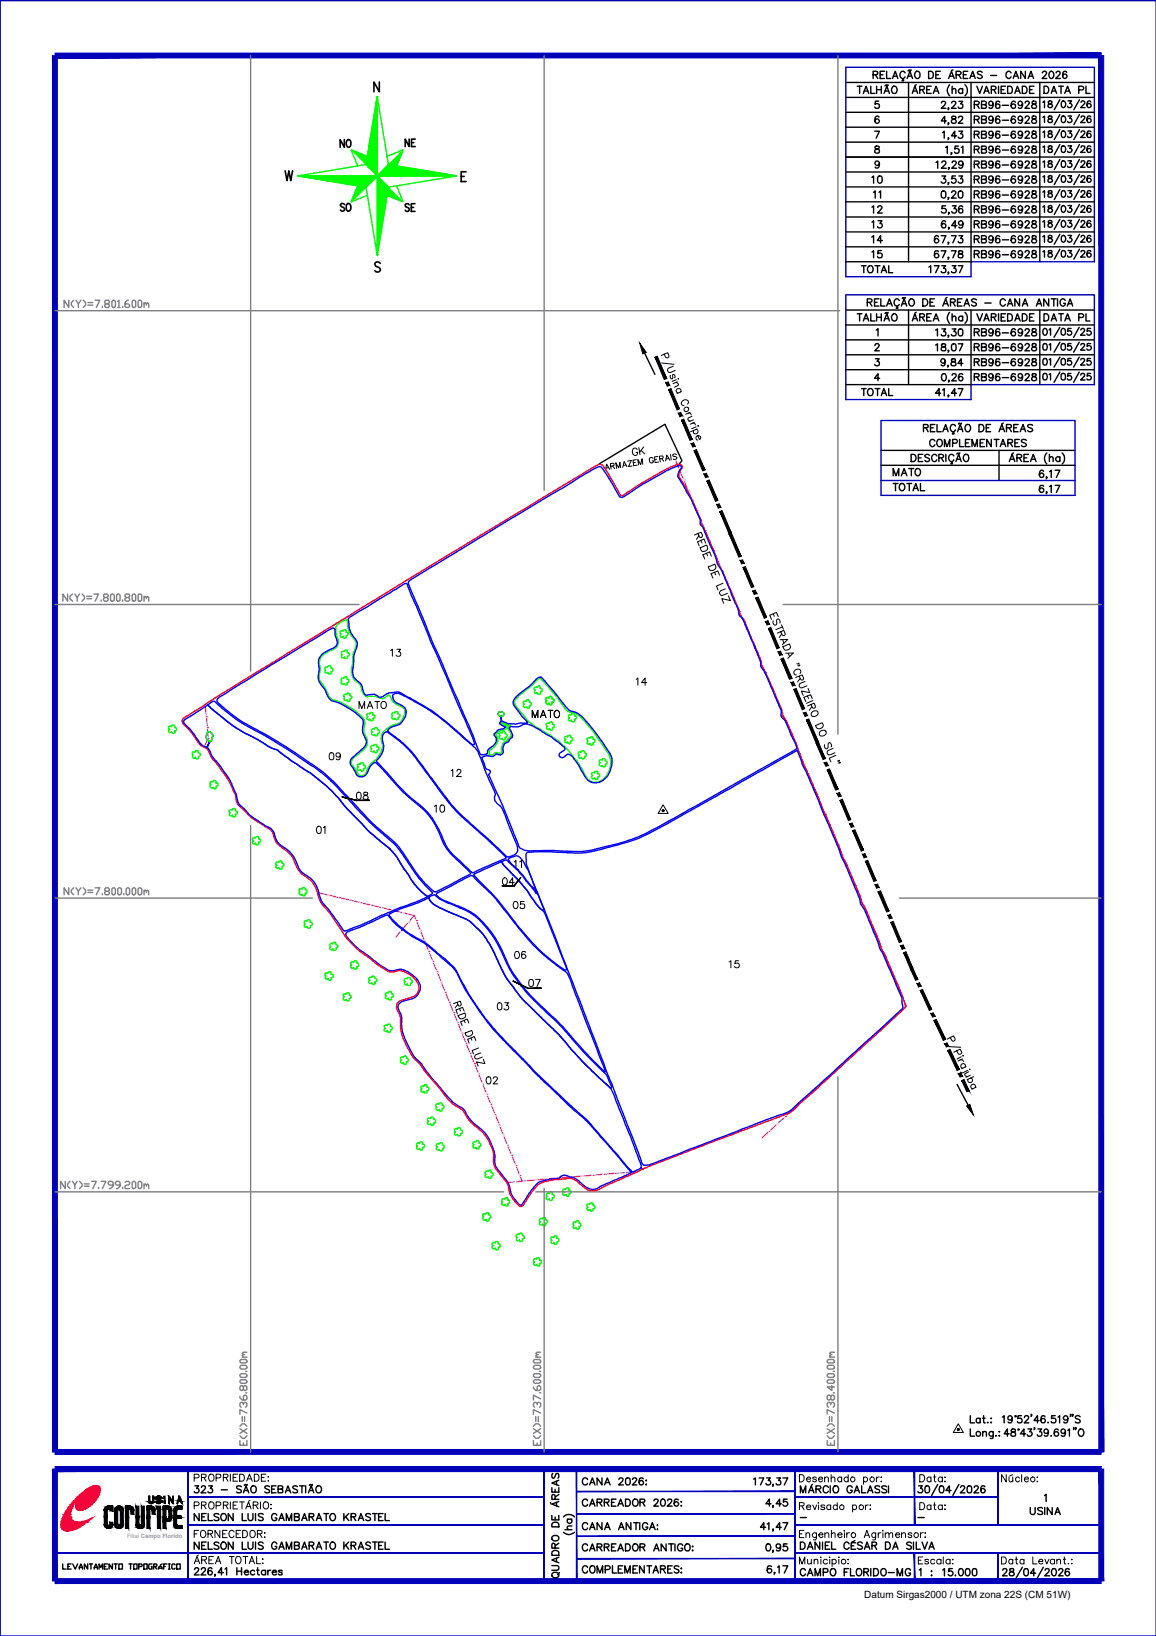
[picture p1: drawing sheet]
<svg xmlns="http://www.w3.org/2000/svg" width="210mm" height="297mm" viewBox="0 0 210 297" stroke-linecap="round" stroke-linejoin="round" font-family="sans-serif">
<defs><g id="words">
<text font-size="4.9" x="113.6" y="84">GK</text>
<g font-size="4.4">
<text x="60.7" y="27.9">NO</text>
<text x="72.3" y="27.9">NE</text>
<text x="157" y="34.6">10</text>
<text x="60.7" y="39.5">SO</text>
<text x="72.3" y="39.5">SE</text>
<text x="157" y="39.9">12</text>
<text x="157" y="48">15</text>
<text x="114.3" y="125.6">14</text>
<text x="95.2" y="131.6">MATO</text>
<text x="58.6" y="139.3">09</text>
<text x="80.8" y="142.2">12</text>
<text x="63.5" y="146.4">08</text>
<text x="77.6" y="148.9">10</text>
<text x="90" y="161.9">04</text>
<text x="95.6" y="158.7" transform="rotate(-90 95.6 158.7)">11</text>
<text x="92.1" y="166.2">05</text>
<text x="92.1" y="175.3">06</text>
<text x="131.2" y="177.1">15</text>
</g>
<g font-size="4">
<text x="175.7" y="20.8">RB96-6928</text>
<text x="175.7" y="28.9">RB96-6928</text>
<text x="157.3" y="37">11</text>
<text x="175.7" y="37">RB96-6928</text>
<text x="157" y="45.2">14</text>
<text x="175.7" y="45.2">RB96-6928</text>
<text x="175.7" y="62.1">RB96-6928</text>
<text x="175.7" y="70.2">RB96-6928</text>
<text x="160.9" y="87.5">MATO</text>
<text x="69.8" y="120.3">13</text>
<text x="56.1" y="152.4">01</text>
<text x="88.9" y="184.5">03</text>
<text x="94.9" y="180.3">07</text>
<text x="87.1" y="197.9">02</text>
</g>
<text font-size="4" fill="#0f0" x="63.9" y="129.8">MATO</text>
<g font-size="2.6">
<text x="143.9" y="276.9">-</text>
<text x="165.5" y="276.9">-</text>
</g>
<text font-size="1.8" x="156.9" y="290.2">Datum Sirgas2000 / UTM zona 22S (CM 51W)</text>
<text font-size="1.1" fill="#989898" x="23.1" y="279.2">Filial Campo Florido</text>
</g></defs>
<!-- layer: QUADRO_DE_AREAS_CANA_ANTIGA -->
<path d="M153.6 53.5h45.1v16.3h-22.4v2.7h-22.7z" fill="none" stroke="#0000b8" stroke-width=".25"/>
<!-- layer: TEXTO_DIVERSOS -->
<g fill="none" stroke="#000" stroke-width=".18">
<path d="M120.1 65.9l2.3 .3M120.6 64.3l.3 .6h.4l.2-.1-.3-.8-1.1 .5M121.8 68.1l-.1 .2a.39 .39 0 0 0 .4 .5l.1-.8 .3 .1 .1 .4-.1 .1M122.3 66.5l-.9 .3a.44 .44 0 0 0-.2 .6 .44 .44 0 0 0 .6 .2l.8-.3M122.8 69.4l.3 .2 .1 .3-.7 .4M122.8 68.9l-.8 .3M123 69.3l-.8 .4M123.1 68.7l.1 .1zM123.6 71.1a.41 .41 0 0 0-.2-.5 .41 .41 0 0 0-.6 .2 .41 .41 0 0 0 .3 .6M123.7 71.1l-.8 .3M124.8 73.4a.56 .56 0 0 0-.1-.8 .56 .56 0 0 0-.8 .2l-.1 .2a.43 .43 0 0 0 0 .5 .43 .43 0 0 0 .4 .1M125 75a.4 .4 0 0 1 .5 .3"/>
<path d="M125.3 74.9l-.8 .3M125.6 75.6l-.7 .4 .1 .3 .3 .2M125.7 76.8a.4 .4 0 0 1 .6 .4M125.9 76.2l-.8 .4M126.1 76.7l-.8 .3M126.4 78a.43 .43 0 0 1 .3 .5 .43 .43 0 0 1-.6 .3 .43 .43 0 0 1-.2-.7M126.4 77.5l-.8 .3M126.6 77.9l-1.2 .5M126.7 79.1l.3 .7 .1-.1a.42 .42 0 0 0-.1-.5 .42 .42 0 0 0-.6 0 .42 .42 0 0 0 0 .6l.3 .1M126.7 77.3l.1 .1zM110.5 84.9l-.5 .1M110.7 85.2l-.5-.9-.3 1"/>
<path d="M110.9 84.7l.6-.2v-.3h-.7l.2 1M111.2 84.6l.4 .5M112.7 84.9l-.1-1-.2 1-.6-.9 .2 1M119.6 83.9l-.6 .1M119.8 83.3l.6-.1v-.4h-.7l.2 1M120.1 83.3l.4 .4M121.4 83.3h-.5M121.6 83.6l-.5-1-.2 1.1M121.8 82.5l.1 1M122.8 82.5l-.2-.1-.4 .1-.1 .1 .2 .2 .6 .3-.1 .2h-.5M126.7 96.8l.4 .8h.2l.3-.5-.3-.5-1.2 .5M126.9 97.3l-.5 .6"/>
<path d="M127.1 99.5l1.2-.5 .2 .4a.68 .68 0 0 1-.4 .7 .68 .68 0 0 1-.8-.2zM127.3 98.1l.2 .5M128.1 98.6l-.3-.7-1.1 .5 .3 .7M128.3 100.4l.2 .5M128.6 102.9l1.2-.5 .2 .5a.68 .68 0 0 1-.4 .6 .68 .68 0 0 1-.8-.1zM129.2 101l-.3-.8-1.3 .5 .4 .8M129.8 103.9l.2 .5M130.6 104.4l-.3-.7-1.2 .5 .4 .8M131.3 105.9l-1.2 .5 .3 .7M131.7 106.9l-.8 .4a.47 .47 0 0 0-.2 .5 .47 .47 0 0 0 .5 .3l.9-.4M132.2 108.2l.4 .8-1.5-.3 .3 .8M140.4 112.7a.53 .53 0 0 0 .3 .8l.3-.1v-.8l.3-.2a.54 .54 0 0 1 .3 .7"/>
<path d="M140.4 111.4l.2 .5M141.3 112l-.3-.8-1.2 .5 .3 .8M141.6 116.1h1.4l-1 1M141.8 114.7l.3 .6h.4l-.2-.8-1.2 .5M141.9 113.4l.3 .8M141.9 115.1l-.4 .7M142.1 113.8l-1.2 .5M142.1 116.1l.2 .6M142.2 117.4l1.1-.5 .2 .4a.67 .67 0 0 1-.4 .7 .67 .67 0 0 1-.8-.2zM142.7 118.6h1.4l-1.1 .9M143.1 118.6l.3 .6M144.7 120.5l.2 .1 .2-.2h-.1v.1"/>
<path d="M144.9 120.8h.3v-.1v.1M145.1 122.8l.4 .6h.3l.1-.2-.2-.7-1.2 .5M145.2 122.3a.46 .46 0 0 0 .1-.6 .46 .46 0 0 0-.6-.2l-.3 .1a.48 .48 0 0 0-.3 .5 .48 .48 0 0 0 .5 .4M145.3 123.2l-.5 .6M146.2 123.7l-1 .5-.1 .4a.41 .41 0 0 0 .6 .3l.8-.4M146.6 126.4l.2 .4M146.7 125l.3 .8-1.5-.3 .3 .8M147.2 127.9l.5 .7 .3-.1-.2-.8-1.2 .5M147.4 129.4a.66 .66 0 0 1 .6-.4 .66 .66 0 0 1 .5 .4 .75 .75 0 0 1-1.1 .5zM147.4 128.3l-.5 .7M147.5 126.9l-.3-.8-1.2 .5 .3 .8M147.6 127.2l-1.2 .5"/>
<path d="M148.1 131.7l1.2-.5a.69 .69 0 0 1-.1 1 .69 .69 0 0 1-.9-.1zM148.8 133a.64 .64 0 0 1 .7-.4 .64 .64 0 0 1 .5 .5 .74 .74 0 0 1-1.2 .4zM149.7 135.2v.1a.47 .47 0 0 0 .5 .6l.2-.9 .2-.2 .1 .1a.5 .5 0 0 1 .2 .7M151.3 135.9l-1.1 .5v.3a.38 .38 0 0 0 .5 .4l.9-.4M151.8 137.1l-1.2 .6 .3 .6M152.1 138.2h.3v-.2v.2M152.2 138.5h.2l.2-.1-.2 .1h.1M83 182l.3 .6 .2 .1 .2-.2-.1-.7-1.3 .4M83.1 182.4l-.5 .6M83.2 184.4l1.2-.5a.68 .68 0 0 1-.1 .9 .68 .68 0 0 1-.9 0zM83.4 183.1l.2 .4M84.3 183.6l-.3-.7-1.2 .5 .3 .7"/>
<path d="M84.3 185.3l.2 .4M84.5 187.6l1.1-.5a.68 .68 0 0 1 0 .9 .68 .68 0 0 1-.9 .1zM85.1 185.7l-.3-.7-1.1 .5 .2 .7M85.5 188.5l.2 .4M86.4 188.9l-.3-.7-1.2 .5 .3 .7M86.9 190.3l-1.2 .4 .3 .7M87.3 191.2l-.9 .3-.2 .3a.39 .39 0 0 0 .5 .5l.9-.4M87.8 192.3l.3 .8-1.6-.3 .3 .8M172.2 190l2.3 .1M172.6 188.4l.4 .6h.3l.1-.2-.3-.7-1.1 .6M173.7 190.8l.4 .6h.2l.3-.2-.3-.7-1.1 .5M174.4 192.4l.4 .1 .2 .2"/>
<path d="M174.5 191.9l-.7 .4M174.8 192.3l-.9 .3M174.8 191.7l.1 .1zM175.3 193.7a.42 .42 0 0 0-.2-.5 .42 .42 0 0 0-.6 .2 .42 .42 0 0 0 .3 .6M175.4 193.7l-.8 .3M175.7 194.3l-.9 .5h-.2l-.1-.2M175.9 194.6l-.7 .4 .1 .3 .3 .2M176 194.2l.1-.1zM176.2 195.2l-.8 .4M176.2 195.7a.43 .43 0 0 1 .4 .6 .43 .43 0 0 1-.6 .2 .43 .43 0 0 1-.2-.6M176.8 195.5l-1.2 .5M177.1 197.5a.42 .42 0 0 0-.2-.6 .42 .42 0 0 0-.6 .2 .42 .42 0 0 0 .3 .6"/>
<path d="M177.2 197.4l-.8 .4"/>
<circle cx="124.6" cy="74.3" r=".43"/>
</g>
<!-- layer: REDE DE LUZ -->
<g fill="none" stroke="#f0f" stroke-width=".25">
<path d="M122.7 83.7l.5 1.3M123.4 85.3h.1M123.5 85.6l.5 1.2M124.2 87.2h.1M124.3 87.4l.5 1.3M124.9 89h.1M125.1 89.3l.5 1.2M125.7 90.8h.1M125.8 91.1l.6 1.3M126.5 92.7h.1M126.6 92.9l.5 1.3M127.3 94.5h.1"/>
<path d="M127.4 94.8l.5 1.2M128.1 96.3h.1M128.2 96.6l.5 1.3M128.8 98.2h.1M128.9 98.5l.6 1.2M129.6 100h.1M129.7 100.3l.6 1.2M130.4 101.9h.1M130.5 102.2l.5 1.2M131.1 103.7h.1M131.3 104l.5 1.2M132 105.6h.1"/>
<path d="M132.1 105.9l.5 1.2M132.7 107.4h.1M132.8 107.7l.5 1.2M133.5 109.2h.1M133.6 109.5l.6 1.3M134.3 111.1h.1M134.4 111.4l.5 1.2M135 112.9h.1M135.2 113.2l.5 1.3M135.8 114.8h.1M136 115l.5 1.3M136.6 116.6h.1"/>
<path d="M136.7 116.9l.5 1.2M137.4 118.4h.1M137.5 118.7l.5 1.3M37.3 128.5l.1 1.3M37.5 130.1h.1M37.5 130.5l.1 1.3M37.6 134.4l-.5 1.2M37.7 132.1h.1M37.7 132.4l.1 1.4M37.8 134.1h.1M138.2 120.3h.1M138.3 120.6l.5 1.2"/>
<path d="M138.9 122.1h.1M139.1 122.4l.5 1.2M139.7 124h.1M139.9 124.3l.5 1.2M140.5 125.8h.1M140.6 126.1l.5 1.3M141.3 127.7h.1M141.4 128l.5 1.2M142.1 129.5h.1M142.2 129.8l.5 1.2M142.8 131.3h.1M143 131.6l.5 1.3"/>
<path d="M143.6 133.2h.1M143.8 133.5l.5 1.2M144.4 135h.1M144.5 135.3l.5 1.3M145.2 136.8h.1M145.3 137.2l.5 1.2M146 138.7h.1M146.1 139l.5 1.2M146.7 140.5h.1M146.9 140.9l.5 1.2M147.5 142.4h.1M147.7 142.7l.5 1.2"/>
<path d="M148.3 144.2h.1M148.4 144.6l.5 1.2M149.1 146.1h.1M149.2 146.4l.5 1.2M149.9 147.9h.1M150 148.2l.5 1.3M150.6 149.8h.1M150.7 150.1l.6 1.2M151.4 151.6h.1M151.6 151.9l.5 1.2M152.2 153.4h.1M152.3 153.7l.5 1.3"/>
<path d="M153 155.3h.1M153.1 155.6l.5 1.2M153.8 157.1h.1M153.9 157.4l.5 1.3M154.5 158.9h.1M154.6 159.3l.6 1.2M57.8 162.1l1.6 .4M59.7 162.5h.1M60 162.6l1.3 .3M61.6 163h.1M62 163.1l1.3 .3M63.6 163.4h.1"/>
<path d="M63.9 163.5l1.3 .3M65.5 163.9h.1M65.9 164l1.2 .3M67.5 164.4h.1M67.8 164.5l1.3 .2M69.4 164.8h.1M69.8 164.9l1.2 .3M71.4 165.3h.1M71.7 165.4l1.3 .3M72.7 169.2l-.8 .9M72.9 168.9h.1M73.3 165.8h.1"/>
<path d="M73.7 165.8l1.5 .4M74 167.7l-.9 1M74.2 167.4h.1M75.2 166.2l-.8 1M75.2 166.2l.3 .7M75.6 167.2h.1M75.7 167.5l.5 1.2M76.4 169h.1M76.5 169.3l.5 1.3M77.1 170.9h.1M77.2 171.2l.5 1.2M77.9 172.7h.1"/>
<path d="M78 173l.5 1.3M78.6 174.6h.1M78.7 174.9l.5 1.2M79.4 176.4h.1M79.5 176.7l.5 1.3M80.1 178.3h.1M80.2 178.6l.5 1.2M155.3 160.8h.1M155.4 161.1l.6 1.2M156.1 162.6h.1M156.2 163l.5 1.2M156.8 164.5h.1"/>
<path d="M157 164.8l.5 1.2M157.6 166.3h.1M157.8 166.7l.5 1.2M158.4 168.2h.1M158.5 168.5l.6 1.2M159.2 170h.1M159.3 170.3l.6 1.3M160 171.9h.1M160.1 172.2l.5 1.2M160.7 173.7h.1M160.9 174l.5 1.2M161.5 175.5h.1"/>
<path d="M161.7 175.8l.5 1.3M162.3 177.4h.1M162.4 177.7l.6 1.2M163.1 179.2h.1M163.2 179.5l.5 1.2M80.9 180.2h.1M81 180.5l.5 1.2M81.6 182h.1M81.7 182.3l.6 1.2M82.4 183.8h.1M82.5 184.2l.5 1.2M83.1 185.7h.1"/>
<path d="M83.3 186l.4 1.2M83.9 187.6h.1M84 187.9l.5 1.2M84.6 189.4h.1M84.8 189.7l.5 1.3M85.4 191.2h.1M85.5 191.6l.5 1.2M86.1 193.1h.1M88.5 199l.5 1.2M146.8 198.9l-1 .9M147 198.7h.1M148.3 197.5l-1 .9"/>
<path d="M148.5 197.3h.1M149.7 196.2l-.9 .9M150 195.9h.1M151.2 194.8l-1 .9M151.5 194.6h.1M152.7 193.5l-1 .9M153 193.2h.1M154.2 192.1l-1 .9M154.4 191.9h.1M155.6 190.8l-1 .9M155.9 190.6h.1M157.1 189.4l-1 .9"/>
<path d="M157.4 189.2h.1M158.6 188.1l-1 .9M158.8 187.9h.1M160.1 186.7l-1 .9M160.3 186.5h.1M161.5 185.4l-.9 .9M161.8 185.2h.1M163 184l-1 .9M163.2 183.8h.1M163.9 181h.1M164 181.4l.5 1.2-1 1M89.2 200.5h.1"/>
<path d="M89.3 200.8l.5 1.3M89.9 202.4h.1M90 202.7l.6 1.2M90.6 204.2h.1M90.8 204.5l.5 1.3M91.4 206.1h.1M91.5 206.4l.5 1.2M92.2 207.9h.1M92.3 208.2l.5 1.3M92.9 209.8h.1M93 210.1l.6 1.2M93.4 214.6l-1.3 .1"/>
<path d="M93.7 211.7h.1M93.8 214.6h.1M93.8 211.9l.5 1.3M94.4 213.5h.1M94.5 213.8l.3 .6M95.4 214.4l-1.3 .1M95.8 214.4h.1M97.4 214.2l-1.3 .1M97.7 214.2h.1M99.4 214.1l-1.3 .1M99.7 214h.1M101.4 213.9l-1.3 .1"/>
<path d="M101.7 213.9h.1M103.4 213.7l-1.3 .1M103.7 213.7h.1M105.4 213.6l-1.3 .1M105.7 213.5h.1M107.4 213.4l-1.4 .1M107.7 213.4h.1M109.3 213.2l-1.3 .1M109.7 213.2h.1M111.4 213l-1.4 .2M111.7 213h.1M113.4 212.9l-1.4 .1"/>
<path d="M113.7 212.9h.1M115.4 212.8h-1.4M139.4 205.6l-1 1M139.7 205.4h.1M140.9 204.3l-1 .9M141.1 204.1h.1M142.4 202.9l-1 .9M142.6 202.7h.1M143.8 201.6l-.9 .9M144.1 201.4h.1M145.3 200.2l-1 .9M145.5 200h.1"/>
</g>
<!-- layer: MARGEM -->
<path d="M0 .1h209.9v296.9h-209.9zM0 .1v296.9" fill="none" stroke="#0000b8" stroke-width=".25"/>
<g fill="#0000b8" stroke="#0000b8" stroke-width=".18">
<path d="M98.7 266.7l.1 20.1v-20.1zM98.7 266.7l.1 20.1h-.1z"/>
<path d="M10 281.9h88.8zM10 282l88.8-.1z"/>
<path d="M144.4 281.9h55.5zM144.4 282l55.5-.1z"/>
<path d="M34.1 276.8h64.7zM34.1 276.9l64.7-.1z"/>
<path d="M144.4 276.8h55.6zM144.4 276.9l55.6-.1z"/>
<path d="M34.1 271.8h64.7zM34.1 271.9l64.7-.1z"/>
<path d="M34.1 266.7l.1 20.3zM34.1 266.7l.1 20.3z"/>
<path d="M104.6 266.7l.1 20.1zM104.6 266.7l.1 20.1z"/>
<path d="M144.3 266.7l.1 20.1zM144.3 266.7l.1 20.1z"/>
<path d="M166 282l.1 5v-5zM166 282l.1 5h-.1z"/>
<path d="M181.2 282l.1 5zM181.2 282l.1 5z"/>
<path d="M144.4 271.8h36.8zM144.4 271.9l36.8-.1z"/>
<path d="M181.2 266.7l.1 10.2zM181.2 266.7l.1 10.2z"/>
<path d="M166 266.7v10.2h.1zM166 266.7h.1v10.2z"/>
<path d="M104.7 270.7h39.7zM104.7 270.8l39.7-.1z"/>
<path d="M104.7 274.8h39.7zM104.7 274.9l39.7-.1z"/>
<path d="M104.7 278.9h39.7zM104.7 279l39.7-.1z"/>
<path d="M104.7 282.9h39.7zM104.7 283l39.7-.1z"/>
<path d="M10 10.5h189.9v-.9zM10 9.6h189.9l-189.9 .9z"/>
<path d="M9.5 10.1l.9 253.5v-253.5zM9.5 10.1l.9 253.5h-.9z"/>
<path d="M10 263.2v.9l189.9-.9zM10 264.1l189.9-.9v.9z"/>
<path d="M199.5 10.1v253.5h.9zM199.5 10.1h.9v253.5z"/>
<path d="M199.5 266.7l.9 20.3v-20.3zM199.5 266.7l.9 20.3h-.9z"/>
<path d="M10 287.5h189.9v-.9zM10 286.6h189.9l-189.9 .9z"/>
<path d="M9.5 266.7v20.3h.9zM9.5 266.7h.9v20.3z"/>
<path d="M10 266.3v.9l189.9-.9zM10 267.2l189.9-.9v.9z"/>
<path d="M34.1 266.7l.1 20.2zM34.1 266.7l.1 20.2z"/>
</g>
<g fill="none" stroke="#000" stroke-width=".25">
<path d="M27.4 272.8h.1M27.4 273h.1M27.4 272.8l-.2-.2v-1h-.2v1l.2 .3 .2 .1M27.5 272.8l.2-.2v-1h.2v1l-.2 .3-.2 .1M35.4 269.8h.7l-.4 .4a.44 .44 0 0 1 .3 .7 .44 .44 0 0 1-.7-.1M36.2 274.8v1.3l-.9-1.3v1.3M36.2 280v1.3l-.9-1.3v1.3M36.6 270.1l.1-.3h.4l.2 .4-.8 .8h.9M36.6 275.4h.5M37.4 274.8h-.8v1.3h.8M37.4 280h-.8v1.3h.8M37.8 274.8v1.3h.8"/>
<path d="M37.8 280v1.3h.8M37.9 269.8h.7l-.4 .4a.44 .44 0 0 1 .3 .7 .44 .44 0 0 1-.7-.1M39.8 275l-.4-.2-.5 .2 .1 .3 .6 .2 .2 .2-.2 .3-.2 .1-.5-.2M40.2 270.5h1.1M40.3 274.9l.2-.1a.63 .63 0 0 1 .6 .7 .63 .63 0 0 1-.8 .5l-.2-.4v-.3zM42.3 274.8v1.3l-.9-1.3v1.3M42.3 280v1.3l-.9-1.3v1.3M43.8 269.9l-.3-.1h-.4l-.1 .4 .7 .3 .1 .4-.3 .1h-.4l-.1-.1M44 274.8v1.3h.7M44 280v1.3h.7M44.2 271l.5-1.2 .5 1.2M44.4 270.6h.6"/>
<path d="M44.4 269.6v.1M44.5 269.6h.2M44.7 269.6h.1M44.9 269.5l-.1 .1M45 274.8v.9l.4 .4 .3-.1 .2-.3v-.9M45 280v.9l.4 .4 .4-.2 .1-.2v-.9M45.8 269.8h.1a.62 .62 0 0 1 .6 .7 .62 .62 0 0 1-.7 .5l-.2-.4v-.5zM46.4 274.8v1.3M46.4 280v1.3M47.8 275l-.3-.2-.6 .2 .1 .3 .7 .2 .1 .2-.1 .3-.2 .1-.6-.2M48.9 269.9l-.3-.1-.5 .1v.3l.7 .3 .1 .2v.2l-.3 .1-.5-.1M49.3 270.4h.5"/>
<path d="M50.1 269.8h-.8v1.2h.8M50.2 275.1a.48 .48 0 0 0-.5-.3 .48 .48 0 0 0-.4 .5v.3a.47 .47 0 0 0 .5 .5 .47 .47 0 0 0 .4-.5h-.2M50.5 270.4l.7-.1 .2-.1-.1-.3-.8-.1v1.2h.8v-.5l-.2-.1M50.6 276.1l.5-1.3 .5 1.3M50.8 275.7h.6M51.8 271l.5-1.2 .5 1.2M52 276.1v-1.3l.5 1.3 .5-1.3v1.3M52 270.6h.6M53.5 275.4h.7l.2-.3-.2-.2-.7-.1v1.3l.7-.1 .2-.3-.4-.3M54 269.9l-.3-.1-.5 .1v.3l.7 .3 .1 .2v.2l-.3 .1-.5-.1M54.4 269.8h.9M54.8 276.1l.5-1.3 .5 1.3"/>
<path d="M54.8 269.8v1.2M54.9 275.7h.7M55.5 269.8v1.2M56 271l.5-1.2 .5 1.2M56.1 275.4h.8v-.5l-.8-.1v1.3M56.2 270.6h.6M56.3 269.6l-.1 .1M56.3 269.6h.2M56.5 269.6h.2M56.6 275.4l.4 .7M56.7 269.5v.1M57.4 276.1l.5-1.3 .5 1.3"/>
<path d="M57.6 269.8h.1a.63 .63 0 0 1 .7 .7 .63 .63 0 0 1-.8 .5l-.2-.4v-.4zM57.6 275.7h.7M58.8 274.8h.8M58.8 280h.8M59.2 274.8v1.3M59.2 280v1.3M60.2 274.9l.1-.1a.63 .63 0 0 1 .6 .7 .63 .63 0 0 1-.7 .5l-.3-.4v-.3zM62.4 274.8v1.3M62.4 280v1.3M62.7 275.4l.6 .7M63.3 274.8l-.9 .9M63.3 280l-.9 .9"/>
<path d="M63.8 275.4h.7l.1-.5-.8-.1v1.3M64.2 275.4l.4 .7M65.1 276.1l.4-1.3 .5 1.3M65.2 275.7h.7M67.3 275l-.3-.2-.6 .2 .1 .2 .7 .4 .1 .3-.3 .2-.6-.2M67.6 274.8h.9M67.6 280h.9M68.1 274.8v1.3M68.1 280v1.3M68.7 275.4h.6M69.6 274.8h-.9v1.3h.9M69.6 280h-.9v1.3h.9"/>
<path d="M69.9 274.8v1.3h.8M69.9 280v1.3h.8M99.9 272.8l.2 .3M100.2 275.2v.8h1.3v-.8M100.2 270.1v.8h1.3v-.8M100.2 279a.64 .64 0 0 1 .8-.2 .64 .64 0 0 1 .4 .7 .64 .64 0 0 1-.8 .3 .64 .64 0 0 1-.4-.8zM100.4 276.5l.3-.1h.5l.2 .2 .1 .6h-1.3v-.4zM100.4 267.5l-.2 .3 .2 .6 .2-.1 .5-.8 .3 .2 .1 .4-.2 .3M100.8 272.2v-.7l-.4-.2-.2 .2v.7h1.3M100.8 270.4v.5M100.8 275.4v.6M101 268.9v.7"/>
<path d="M101 272.8v.6M101.5 272.6l-1.3 .5 1.3 .5M101.5 268.8l-1.3 .5 1.3 .4M101.5 271.3l-.7 .5M102.3 278.2a1.36 1.36 0 0 0 2 0M102.3 275.4a1.36 1.36 0 0 1 2 0M102.6 277.7h1.2M103 275.8h.8M103.2 275.8a.42 .42 0 0 0-.1 .7 .42 .42 0 0 0 .6 0 .42 .42 0 0 0 0-.7M103.8 277.1h-.8v.5l.3 .1M106.7 268.6a.48 .48 0 0 0-.6-.3 .48 .48 0 0 0-.4 .5v.3a.48 .48 0 0 0 .4 .5 .48 .48 0 0 0 .6-.3M106.7 272.5a.48 .48 0 0 0-.6-.3 .48 .48 0 0 0-.4 .5v.3a.48 .48 0 0 0 .4 .5 .48 .48 0 0 0 .6-.3"/>
<path d="M106.7 276.8a.48 .48 0 0 0-.6-.3 .48 .48 0 0 0-.4 .4v.4a.48 .48 0 0 0 .4 .4 .48 .48 0 0 0 .6-.3M107.1 269.6l.5-1.3 .4 1.3M107.1 273.5l.5-1.3 .4 1.3M107.1 277.7l.5-1.2 .4 1.2M107.2 269.2h.7M107.2 273h.7M107.2 277.3h.7M108.4 272.8l.8-.1 .1-.3-.1-.2h-.8v1.3M108.8 272.8l.5 .7M109.3 268.3v1.3l-.9-1.3v1.3M109.3 276.5v1.2l-.9-1.2v1.2M109.7 272.8l.7-.1 .1-.4-.8-.1v1.3"/>
<path d="M109.8 269.6l.5-1.3 .5 1.3M109.8 277.7l.5-1.2 .5 1.2M110 269.2h.6M110 277.3h.6M110.2 272.8l.4 .7M111 272.8h.5M111.8 272.2h-.8v1.3h.8M112.2 273.5l.5-1.3 .5 1.3M112.3 277.7l.5-1.2 .5 1.2M112.4 268.6l.2-.3h.3l.2 .2-.2 .5-.6 .6h.9M112.4 273h.6M112.5 277.3h.6"/>
<path d="M113.6 272.2h.4a.68 .68 0 0 1 .4 .6 .68 .68 0 0 1-.4 .7h-.4zM113.7 268.4h.6l.1 .5a.53 .53 0 0 1-.5 .7 .87 .87 0 0 1-.2-1.2zM114.6 276.5v1.2l-.9-1.2v1.2M114.9 268.6l.2-.3 .4 .1 .1 .1a1.67 1.67 0 0 1-.8 1.1h.9M115 272.4l.2-.2a.63 .63 0 0 1 .7 .7 .63 .63 0 0 1-.8 .5l-.2-.4zM115.1 276.5h.8M115.5 276.5v1.2M116.2 276.5v1.2M116.2 272.8l.8-.1 .1-.3-.3-.2h-.6v1.3M116.7 272.8l.4 .7M116.8 268.5l-.4-.2a.7 .7 0 0 0-.3 1.1 .39 .39 0 0 0 .6 .1 .39 .39 0 0 0 0-.6 .39 .39 0 0 0-.6 .1l-.1 .2M117.3 268.8h.1z"/>
<path d="M117.3 269.6h.1zM117.6 276.8a.48 .48 0 0 0-.5-.3 .48 .48 0 0 0-.4 .4v.4a.47 .47 0 0 0 .4 .5 .47 .47 0 0 0 .5-.5h-.3M117.9 277.7l.5-1.2 .6 1.2M118.2 277.3h.5M118.7 272.5l.3-.3 .4 .1 .1 .2-.2 .4-.6 .6h.8M119.3 276.9l.1 .1zM119.4 277.6v.1zM120.1 272.2h.2a.65 .65 0 0 1 .5 .6 .65 .65 0 0 1-.5 .7 .79 .79 0 0 1-.2-1.3zM121.2 272.5l.1-.2 .2-.1h.4l.1 .2-.2 .5-.6 .6h.8M123.1 272.4v-.2h-.3a.69 .69 0 0 0-.4 .7 .69 .69 0 0 0 .5 .6 .39 .39 0 0 0 .3-.4 .39 .39 0 0 0-.4-.4 .39 .39 0 0 0-.4 .3M123.7 272.7h.1zM123.7 273.3v.2z"/>
<path d="M136.8 268.5l.4-.2v1.3M137.8 268.3h.9l-.6 1.3M139 277.3h-.9l.6-.8v1.2M139.2 268.3h.7l-.4 .5a.43 .43 0 0 1 .4 .4 .43 .43 0 0 1-.3 .5 .43 .43 0 0 1-.5-.3M139.3 276.7l.3-.2v1.2M140 273h-.9l.6-.8v1.3M140.4 269.6h-.1h.1l-.1 .3M140.4 273.4h-.1h.1l-.1 .3M140.4 277.7h-.1h.1l-.1 .3M141.1 268.3h.6l-.3 .5a.43 .43 0 0 1 .4 .4 .43 .43 0 0 1-.4 .5 .43 .43 0 0 1-.5-.3M141.9 273h-1l.7-.8v1.3M141.9 277.3h-1l.7-.8v1.2"/>
<path d="M142.2 268.3h.8l-.6 1.3M142.2 276.5h.8l-.6 1.2M142.9 272.2h-.6l-.1 .5a.46 .46 0 0 1 .7 .1 .46 .46 0 0 1-.1 .6 .46 .46 0 0 1-.6-.2M145.3 280h.5a.71 .71 0 0 1 .4 .6 .71 .71 0 0 1-.4 .7h-.5zM145.3 271v-1.2l.5 1.2 .5-1.2v1.2M146.8 271l.5-1.2 .5 1.2M147 270.6h.6M147.5 269.5l-.2 .1M148.2 270.4l.7-.1 .2-.3-.2-.2h-.7v1.2M148.6 270.4l.5 .6M148.8 280v1.3l-.8-1.3v1.3M149.4 280v1.3"/>
<path d="M150.4 270.1a.48 .48 0 0 0-.5-.3 .48 .48 0 0 0-.4 .4v.4a.48 .48 0 0 0 .4 .4 .48 .48 0 0 0 .5-.3M150.7 280h-.8v1.3h.8M150.7 269.8v1.2M151 280v1.3h.8M151.4 269.9l.2-.1a.63 .63 0 0 1 .7 .7 .63 .63 0 0 1-.8 .5l-.2-.4zM154.7 270.1a.48 .48 0 0 0-.5-.3 .48 .48 0 0 0-.4 .4v.4a.47 .47 0 0 0 .5 .5 .47 .47 0 0 0 .4-.5h-.3M155.1 271l.5-1.2 .5 1.2M155.2 279.7l-.5 .3M155.3 270.6h.6M156.5 269.8v1.2h.7M157.5 271l.5-1.2 .5 1.2M157.7 270.6h.6"/>
<path d="M159.7 269.9l-.3-.1-.5 .1v.3l.7 .3v.5h-.4l-.3-.1M160.8 280h.4a.71 .71 0 0 1 .5 .6 .71 .71 0 0 1-.5 .7h-.4zM161 269.9l-.3-.1-.6 .1 .1 .3 .7 .3 .1 .2v.2l-.3 .1-.6-.1M161.3 269.8v1.2M165.9 280v1.3M166.4 280v1.3h.7M166.8 269.8h.7l-.4 .4a.44 .44 0 0 1 .3 .8 .44 .44 0 0 1-.7-.2M167.4 280l.5 1.3 .5-1.3M168.1 269.8a.47 .47 0 0 1 .6 .2v.8l-.1 .2h-.5l-.2-.5zM170.3 269.5l-1.1 2M170.7 269.8a.42 .42 0 0 1 .6 .2 .62 .62 0 0 1 .1 .7 .62 .62 0 0 1-.5 .3h-.2a.92 .92 0 0 1 0-1.2zM172.7 270.6h-1l.7-.8v1.2"/>
<path d="M174.1 269.5l-1.1 2M174.4 270.1l.1-.3h.4l.3 .4-.8 .8h.8M175.8 269.8a.45 .45 0 0 1 .6 .2v.8l-.1 .2h-.5l-.2-.5zM176.9 270.1a.36 .36 0 0 1 .4-.3 .36 .36 0 0 1 .3 .4l-.8 .8h.9M178.8 269.9v-.1a.45 .45 0 0 0-.7 .2v.9a.41 .41 0 0 0 .7 .1 .41 .41 0 0 0-.1-.7 .41 .41 0 0 0-.6 .3M187.1 273.7v.9l.4 .4 .2-.1 .3-.3v-.9M189.3 273.9l-.3-.2-.6 .2 .2 .3 .6 .2 .1 .2v.2l-.3 .2-.6-.2M189.7 271.6l.2-.3v1.3M189.7 273.7v1.3M191.1 273.7v1.3l-.9-1.3v1.3M191.6 275l.4-1.3 .5 1.3M191.7 274.6h.7"/>
<path d="M11.4 284v.9h.6M12.3 284.4h.3M12.9 284h-.6v.9h.6M13.2 284l.5 .9 .4-.9M14.4 284.9l.3-.9 .3 .9M14.4 284.6h.6M15.9 284v.9l-.6-.9v.9M16.2 284h.6M16.5 284v.9M17.1 284.9l.3-.9 .3 .9M17.1 284.6h.6M18 284.9v-.9l.3 .6 .3-.6v.9"/>
<path d="M18.9 284.4h.3M19.5 284h-.6v.9h.6M20.4 284v.9l-.6-.9v.9M20.7 284h.6M21 284v.9M21.6 284h.6v.9h-.6zM23.4 284h.6M23.7 284v.9M24.3 284h.6v.9h-.6zM25.2 284.4h.5l.1-.3-.1-.1h-.5v.9M26.1 284h.6v.9h-.6zM27.6 284h-.5l-.1 .1v.6l.1 .2h.5v-.5h-.1"/>
<path d="M27.9 284.4h.5l.1-.3-.1-.1h-.5v.9M28.1 284.4l.4 .5M28.8 284.9v-.3l.3-.3 .3 .3v.3M28.8 284.7h.6M29.4 284l-.3 .1M29.7 284.4h.3M30.3 284h-.6v.9M30.6 284.9h.3M30.6 284h.3M30.7 284v.9M31.8 284.1l-.1-.1h-.3l-.2 .1v.6l.2 .2h.3l.1-.2M32.1 284h.6v.9h-.6z"/>
<path d="M35.3 285a.37 .37 0 0 1 .6-.3 .37 .37 0 0 1 0 .6l-.6 .6h.9M36.6 285v-.2l.2-.2h.3l.2 .3-.2 .4-.6 .6h.9M36.6 280.6h.5M38.5 284.8l-.1-.1a.4 .4 0 0 0-.6 .2v.9a.41 .41 0 0 0 .7 .1 .41 .41 0 0 0-.2-.7 .41 .41 0 0 0-.5 .3M39.1 285.9l-.1-.1 .1 .2-.1 .2M39.8 280.2a.48 .48 0 0 0-.5-.2 .48 .48 0 0 0-.4 .3l.8 .5 .1 .3-.2 .1a.6 .6 0 0 1-.7-.1M40.2 280.2a.6 .6 0 0 1 .9 .1 .6 .6 0 0 1-.2 .9 .6 .6 0 0 1-.8-.2 .6 .6 0 0 1 .1-.8zM40.6 285.5h-1l.6-.9v1.3M40.9 284.9l.2-.3v1.3M43 284.6v1.3M43 285.3h.9M43.9 284.6v1.3"/>
<path d="M44.4 285.4h.7a.4 .4 0 0 0-.5-.3 .4 .4 0 0 0-.2 .7l.3 .1 .4-.1M46.2 285.3a.43 .43 0 0 0-.6-.1 .43 .43 0 0 0 0 .6 .43 .43 0 0 0 .6 0M46.6 285.1h.4M46.8 284.6v1.1l.1 .2h.2M47.8 280.2a.48 .48 0 0 0-.5-.2 .48 .48 0 0 0-.4 .3l.8 .5 .1 .3-.1 .1a.6 .6 0 0 1-.8-.1M48.2 285.3a.43 .43 0 0 0-.6-.1 .43 .43 0 0 0 0 .6 .43 .43 0 0 0 .6 0M48.2 285.1v.8M48.6 285.1v.8M49.1 285.1a.38 .38 0 0 0-.5 .3M49.4 285.4h.8a.4 .4 0 0 0-.6-.3 .4 .4 0 0 0-.1 .7l.2 .1 .5-.1M50.2 280.3a.48 .48 0 0 0-.5-.3 .48 .48 0 0 0-.4 .5 .53 .53 0 0 0 .2 .7 .53 .53 0 0 0 .7-.2v-.2h-.2M50.6 281.3l.5-1.3 .5 1.3"/>
<path d="M50.8 280.9h.6M51.2 285.3l-.2-.2-.5 .2 .7 .3v.3h-.4l-.3-.1M52 281.3v-1.3l.5 1.3 .5-1.3v1.3M53.5 280.6l.7-.1 .2-.3-.4-.2h-.5v1.3l.8-.1 .1-.3-.2-.2-.2-.1M54.8 281.3l.5-1.3 .5 1.3M54.9 280.9h.7M56.1 280.6l.8-.1v-.4l-.8-.1v1.3M56.6 280.6l.4 .7M57.4 281.3l.5-1.3 .5 1.3M57.6 280.9h.7M60 280.2a.6 .6 0 0 1 .9 .1 .6 .6 0 0 1-.2 .9 .6 .6 0 0 1-.8-.2 .6 .6 0 0 1 .1-.8zM62.7 280.5l.6 .8"/>
<path d="M63.8 280.6l.8-.1v-.4l-.8-.1v1.3M64.2 280.6l.4 .7M65.1 281.3l.4-1.3 .5 1.3M65.2 280.9h.7M67.3 280.2a.46 .46 0 0 0-.5-.2 .46 .46 0 0 0-.4 .3l.9 .6v.2l-.3 .2-.6-.2M68.7 280.6h.6M100.2 284.3h.9a.42 .42 0 0 1 .4 .4 .42 .42 0 0 1-.4 .4h-.9M100.2 285.7a.64 .64 0 0 1 .8-.2 .64 .64 0 0 1 .4 .7 .64 .64 0 0 1-.8 .3 .64 .64 0 0 1-.4-.8zM100.4 281.6l.3-.1 .6 .1 .2 .3v.5h-1.3v-.5zM100.8 281.1v-.8l-.4-.1-.2 .1v.8h1.3M101 282.9v.6M101.5 282.7l-1.3 .5 1.3 .5"/>
<path d="M101.5 280.2l-.7 .5M101.6 285.5l-.4 .4M106.7 284.6a.48 .48 0 0 0-.6-.3 .48 .48 0 0 0-.4 .5 .54 .54 0 0 0 .2 .7 .54 .54 0 0 0 .7-.1l.1-.1M106.7 280.6a.48 .48 0 0 0-.6-.3 .48 .48 0 0 0-.4 .5v.3a.48 .48 0 0 0 .4 .5 .48 .48 0 0 0 .6-.3M107.1 281.6l.5-1.3 .4 1.3M107.2 284.5a.53 .53 0 0 1 .7-.1 .53 .53 0 0 1 .1 .7 .49 .49 0 0 1-.5 .5 .49 .49 0 0 1-.4-.5zM107.2 281.2h.7M108.4 285.6v-1.3l.5 1.3 .5-1.3v1.3M108.4 280.9h.8l.1-.4-.1-.1-.8-.1v1.3M108.8 280.9l.5 .7M109.7 280.9h.7l.1-.5-.8-.1v1.3M109.9 285l.8-.1 .1-.2-.1-.4h-.8v1.3"/>
<path d="M110.2 280.9l.4 .7M111 280.9h.5M111.2 284.3v1.3h.8M111.8 280.3h-.8v1.3h.8M112.2 281.6l.5-1.3 .5 1.3M112.3 284.9h.5M112.4 281.2h.6M113.1 284.3h-.8v1.3h.8M113.5 285.6v-1.3l.4 1.3 .5-1.3v1.3M113.6 280.3h.4a.68 .68 0 0 1 .4 .7 .68 .68 0 0 1-.4 .6h-.4zM114.9 284.9h.5M115.1 280.4l.1-.1a.63 .63 0 0 1 .7 .7 .63 .63 0 0 1-.8 .5l-.2-.4v-.3z"/>
<path d="M115.7 284.3h-.8v1.3h.8M116.2 280.9h.8l.1-.4-.3-.2h-.6v1.3M116.7 280.9l.4 .7M117 284.3v1.3l-.9-1.3v1.3M117.5 284.3h.8M117.9 284.3v1.3M118.6 285.6l.5-1.3 .4 1.3M118.7 281.6l.5-1.3 .5 1.3M118.7 285.1h.7M118.9 281.2h.6M119.9 284.9l.8-.1 .1-.2-.1-.3h-.8v1.3M120.4 284.9l.4 .7"/>
<path d="M120.9 280.3v1.3l-.8-1.3v1.3M121.2 284.9h.6M121.4 280.3h.9M121.9 280.3v1.3M122 284.3h-.8v1.3h.8M122.6 280.3v1.3M123.3 284.5l-.3-.2-.6 .2 .2 .3 .6 .3 .1 .3a.51 .51 0 0 1-.9 0M123.7 285.5h.1zM123.7 284.7v.1zM124 280.6a.48 .48 0 0 0-.6-.3 .48 .48 0 0 0-.4 .5v.3a.47 .47 0 0 0 .5 .5 .47 .47 0 0 0 .5-.5h-.3M124.6 280.4l.1-.1a.64 .64 0 0 1 .6 .7 .64 .64 0 0 1-.6 .6 .73 .73 0 0 1-.1-1.2zM125.7 280.8h.1z"/>
<path d="M125.7 281.5h.1zM139.3 280.4l.1-.1a.65 .65 0 0 1 .6 .7 .65 .65 0 0 1-.6 .6 .79 .79 0 0 1-.1-1.2zM140.1 284.5l-.1-.2a.47 .47 0 0 0-.6 .3l-.1 .2a.52 .52 0 0 0 .4 .8 .41 .41 0 0 0 .4-.4 .41 .41 0 0 0-.3-.4 .41 .41 0 0 0-.5 .3M140.4 281.5h-.1h.1l-.1 .3M140.7 285.5h-.2h.2l-.2 .3M141.2 284.6l.3-.3v1.3M141.7 280.7a.41 .41 0 0 1-.6 .3 .41 .41 0 0 1-.1-.6 .41 .41 0 0 1 .7 .1v.2a.59 .59 0 0 1-.5 .9l-.2-.2M142.2 284.3h.8l-.6 1.3M142.9 280.3h-.6l-.1 .6a.46 .46 0 0 1 .7 0 .46 .46 0 0 1-.1 .7 .46 .46 0 0 1-.6-.3M146.3 285.1a.53 .53 0 0 0-.8-.2 .53 .53 0 0 0-.2 .7 .48 .48 0 0 0 .4 .5 .48 .48 0 0 0 .6-.3M146.6 281.3l.5-1.3 .5 1.3M146.6 286.1l.5-1.3 .5 1.3"/>
<path d="M146.8 280.9h.6M146.8 285.7h.6M148 286.1v-1.3l.5 1.3 .5-1.3v1.3M149.5 285.5l.7-.1 .1-.5-.8-.1v1.3M149.9 280.6h.4M150.9 285a.6 .6 0 0 1 .8 .1 .6 .6 0 0 1-.1 .8 .6 .6 0 0 1-.8-.1 .6 .6 0 0 1 .1-.8zM153.3 285.4h.5M154.1 284.8h-.8v1.3M154.2 280.3a.48 .48 0 0 0-.6-.3 .48 .48 0 0 0-.4 .5 .53 .53 0 0 0 .3 .7 .53 .53 0 0 0 .7-.2M154.4 284.8v1.3h.8M154.6 280.7h.4M155.4 280.1h-.8v1.2h.8"/>
<path d="M155.6 285a.63 .63 0 0 1 .9 .4 .63 .63 0 0 1-.7 .7l-.2-.2-.1-.3zM156.6 280.2a.49 .49 0 0 0-.5-.2 .49 .49 0 0 0-.4 .3l.8 .4 .1 .4a.62 .62 0 0 1-.9 0M156.8 285.4l.8-.1v-.4l-.8-.1v1.3M157 281.3l.4-1.3 .5 1.3M157.1 280.9h.7M157.3 285.4l.4 .7M158.1 284.8v1.3M158.3 280.6l.8-.1v-.4l-.8-.1v1.3M158.6 284.8h.4a.69 .69 0 0 1 .5 .7 .69 .69 0 0 1-.5 .6h-.4zM158.7 280.6l.5 .7M160.1 285a.59 .59 0 0 1 .8 .1 .59 .59 0 0 1-.1 .8 .46 .46 0 0 1-.6 .2 .46 .46 0 0 1-.3-.5zM161.3 285.5h1.1"/>
<path d="M162.1 281.3l.5-1.3 .5 1.3M162.3 280.9h.6M162.9 286.1v-1.3l.5 1.3 .5-1.3v1.3M165.3 285.1a.48 .48 0 0 0-.5-.3 .48 .48 0 0 0-.4 .5 .54 .54 0 0 0 .2 .7 .54 .54 0 0 0 .7-.1v-.3h-.3M165.5 280.2a.46 .46 0 0 0-.5-.2 .46 .46 0 0 0-.4 .3l.8 .5v.4a.6 .6 0 0 1-.8-.1M166.9 285.1l.3-.3v1.3M168.7 281.3l.5-1.3 .4 1.3M168.8 280.9h.7M169.1 285.3h.1zM169.1 286h.1zM171.2 285.1l.3-.3v1.3M172.9 284.8h-.6v.6a.47 .47 0 0 1 .7 0 .47 .47 0 0 1-.2 .7 .47 .47 0 0 1-.6-.2"/>
<path d="M173.5 286v.1v-.1M174.2 284.8a.42 .42 0 0 1 .6 .3 .66 .66 0 0 1-.4 1 .84 .84 0 0 1-.2-1.3zM175.5 284.8a.42 .42 0 0 1 .6 .3 .66 .66 0 0 1-.5 1 .84 .84 0 0 1-.1-1.3zM176.7 284.8a.47 .47 0 0 1 .6 .3v.8a.41 .41 0 0 1-.3 .2 .41 .41 0 0 1-.4-.2l-.1-.5zM182.1 285.1l.1-.3h.4l.2 .4-.8 .9h.9M183.4 284.8v.4l.7 .5a.45 .45 0 0 1-.4 .4 .45 .45 0 0 1-.4-.4l.8-.6-.1-.3zM185.6 284.6l-1.1 1.9M186.1 284.8a.47 .47 0 0 1 .6 .3v.8a.41 .41 0 0 1-.4 .2 .41 .41 0 0 1-.4-.2v-.5zM188 285.7h-.9l.6-.9v1.3M189.4 284.6l-1.1 1.9M189.8 285.1a.37 .37 0 0 1 .6-.2 .37 .37 0 0 1-.1 .6l-.6 .6h.9M191.1 284.8a.42 .42 0 0 1 .6 .3l.1 .3a.6 .6 0 0 1-.5 .7 .84 .84 0 0 1-.2-1.3z"/>
<path d="M192.2 285.1l.2-.3h.3l.3 .4-.8 .9h.8M194.1 285v-.2a.47 .47 0 0 0-.6 .3l-.1 .3a.52 .52 0 0 0 .4 .7 .4 .4 0 0 0 .4-.4 .4 .4 0 0 0-.3-.4 .4 .4 0 0 0-.5 .4"/>
</g>
<g fill="none" stroke="#000" stroke-width=".18">
<path d="M35.3 268.3h.7l.2-.2-.2-.4h-.7v1.2M35.3 273.4l.7-.1 .2-.4-.2-.2h-.7v1.3M35.3 278.5h.5M36.1 277.9h-.8v1.3M36.5 278a.6 .6 0 0 1 .8 .1 .6 .6 0 0 1 0 .9l-.2 .1a.59 .59 0 0 1-.7-.2 .59 .59 0 0 1 0-.7zM36.6 268.3l.7-.1 .1-.4-.8-.1v1.2M36.6 273.3l.7-.1 .1-.4-.8-.1v1.3M37 268.3l.4 .6M37 273.3l.4 .7M37.8 278.5l.8-.1v-.4l-.8-.1v1.3M38.1 267.7a.62 .62 0 0 1 .8 .6 .62 .62 0 0 1-.8 .6l-.2-.4v-.5zM38.1 272.7a.62 .62 0 0 1 .8 .6 .62 .62 0 0 1-.8 .6l-.2-.4v-.5z"/>
<path d="M38.2 278.5l.4 .7M39.2 268.3l.8-.1v-.4l-.8-.1v1.2M39.2 273.4l.8-.2v-.4l-.8-.1v1.3M39.9 277.9v1.3l-.9-1.3v1.3M40.4 278.5h.5M40.6 268.3l.7-.1 .1-.4-.8-.1v1.2M40.6 273.3l.7-.1 .1-.4-.8-.1v1.3M41 268.3l.4 .6M41 273.3l.4 .7M41.2 277.9h-.8v1.3h.8M41.8 267.7v1.2M41.8 272.7v1.3"/>
<path d="M42.3 268.3h.5M42.3 273.3h.5M42.5 278.2a.48 .48 0 0 0-.6-.3 .48 .48 0 0 0-.3 .5 .53 .53 0 0 0 .2 .7 .53 .53 0 0 0 .7-.2M42.9 278.5h.5M43.1 267.7h-.8v1.2h.8M43.1 272.7h-.8v1.3h.8M43.5 267.7h.4a.68 .68 0 0 1 .5 .6 .68 .68 0 0 1-.5 .6h-.4zM43.5 272.7h.9M43.7 277.9h-.8v1.3h.8M43.9 272.7v1.3M44.1 277.9a.71 .71 0 0 1 .8 .3v.2a.62 .62 0 0 1-.4 .8h-.4zM44.6 274l.5-1.3 .5 1.3"/>
<path d="M44.8 268.9l.5-1.2 .5 1.2M44.8 273.5h.6M45 268.5h.6M45.4 272.4l-.3 .2M45.5 278a.6 .6 0 0 1 .8 .1 .6 .6 0 0 1-.1 .9l-.1 .1a.59 .59 0 0 1-.7-.2 .59 .59 0 0 1 0-.7zM46 273.3l.7-.1 .2-.3-.2-.2h-.7v1.3M46.2 267.7h.4a.68 .68 0 0 1 .5 .6 .68 .68 0 0 1-.5 .6h-.4zM46.4 273.3l.5 .7M46.7 278.5l.8-.1v-.4l-.8-.1v1.3M47.2 278.5l.4 .7M47.3 272.7v1.3M47.5 268.3h.5"/>
<path d="M48 272.7a.62 .62 0 0 1 .8 .6 .62 .62 0 0 1-.8 .6l-.2-.4v-.5zM48 278.4h.1zM48 279.1h.1zM48.3 267.7h-.8v1.2h.8M48.6 268.1h.2zM48.6 268.9h.2zM49.1 273.2h.2zM49.2 273.8v.2zM145.2 267.7h.4a.71 .71 0 0 1 .4 .7 .71 .71 0 0 1-.4 .7h-.4zM145.2 273.4h.7l.1-.5-.8-.1v1.3M145.2 278.5h.4M145.6 273.4l.4 .7"/>
<path d="M146 277.9h-.8v1.3h.8M146.3 278.5l.3-.2 .3 .1 .1 .8M146.3 278.3v.9M146.4 268.5h.8a.42 .42 0 0 0-.5-.3 .42 .42 0 0 0-.3 .5 .42 .42 0 0 0 .4 .4l.4-.3M146.4 273.6h.8v-.2a.42 .42 0 0 0-.7 0 .42 .42 0 0 0 .1 .6 .42 .42 0 0 0 .6-.1M147.6 273.2l.4 .9 .3-.9M148.3 268.4a.37 .37 0 0 0-.4-.2 .37 .37 0 0 0-.3 .2v.1l.5 .1 .2 .2a.37 .37 0 0 1-.4 .3 .37 .37 0 0 1-.3-.3M148.3 278.3v1l-.2 .3h-.4M148.3 278.5a.42 .42 0 0 0-.7-.1 .42 .42 0 0 0 0 .6 .42 .42 0 0 0 .7 0M148.5 272.9h.2zM148.6 268.5h.8a.4 .4 0 0 0-.6-.3 .4 .4 0 0 0-.1 .6 .37 .37 0 0 0 .3 .3 .37 .37 0 0 0 .4-.3M148.6 273.2v.9"/>
<path d="M148.7 278.7h.7a.42 .42 0 0 0-.7-.2 .42 .42 0 0 0 .3 .7l.4-.2M149.7 268.4l.3-.2 .4 .1v.8M149.7 273.4l-.2-.2-.4 .1v.1l.1 .2 .5 .1v.4h-.6v-.2M149.7 268.2v.9M149.8 278.5l.3-.2 .3 .1 .1 .8M149.8 278.3v.9M150.8 273.4a.41 .41 0 0 0-.6 0 .41 .41 0 0 0 0 .6 .41 .41 0 0 0 .6-.1M150.8 273.2v.9M150.9 268.4l.3-.2 .3 .1 .1 .8M150.9 267.7v1.4M151 278.5l.3-.2 .3 .1v.8M151 277.9v1.3"/>
<path d="M152 273.4a.41 .41 0 0 0-.6 0 .41 .41 0 0 0 0 .6 .41 .41 0 0 0 .6-.1M152 272.8v1.3M152.1 278.7h.8a.42 .42 0 0 0-.7-.2 .42 .42 0 0 0 .2 .7l.5-.2M152.8 268.4a.4 .4 0 0 0-.6-.1 .4 .4 0 0 0 0 .6 .4 .4 0 0 0 .6-.1M152.8 268.2v.9M153.3 277.9v.1zM153.3 278.3v.9M153.8 278.3v.9M154 268.4a.42 .42 0 0 0-.6-.1 .42 .42 0 0 0 0 .6 .42 .42 0 0 0 .6-.1M154 267.7v1.4M154.3 278.3l-.4 .1-.1 .3M154.8 273.4a.41 .41 0 0 1 .6 0 .41 .41 0 0 1 0 .6 .41 .41 0 0 1-.6-.1"/>
<path d="M154.8 273.2v1.3M156.8 268.4a.4 .4 0 0 1 .6-.1 .4 .4 0 0 1 0 .6 .4 .4 0 0 1-.6-.1M156.8 268.2v1.3M156.9 279.2l.5-1.3 .5 1.3M157.1 278.8h.6M157.1 273.2v.9M157.6 273.2a.42 .42 0 0 0-.5 .4M157.9 273.3h.2zM157.9 274.1h.2zM159 278.3v1.2l-.5 .1M159 278.5a.4 .4 0 0 0-.6-.1 .4 .4 0 0 0 0 .6 .4 .4 0 0 0 .6 0M159.1 268.2v.9"/>
<path d="M159.5 278.3v.9M159.6 268.2l-.3 .1-.2 .2M159.9 268.3h.2zM159.9 269h.2zM159.9 278.3l-.3 .1-.1 .3M160.3 277.9v.1zM160.3 278.3v.9M160.7 278.5l.4-.2 .3 .1v.8M160.7 278.3v.9M161.4 278.5l.4-.2 .3 .1v.8M162.6 278.7h.8a.4 .4 0 0 0-.6-.4 .4 .4 0 0 0-.1 .7l.1 .1a.38 .38 0 0 0 .6-.1M163.7 278.5l.3-.2 .3 .1 .1 .8"/>
<path d="M163.7 278.3v.9M165.6 278.5a.37 .37 0 0 0-.4-.2 .37 .37 0 0 0-.3 .2l.6 .3 .1 .2a.37 .37 0 0 1-.4 .2 .37 .37 0 0 1-.3-.2M167 267.7h.4a.69 .69 0 0 1 .5 .7 .69 .69 0 0 1-.5 .7h-.4zM167 272.8h.4a.66 .66 0 0 1 .5 .7 .66 .66 0 0 1-.5 .6h-.4zM167.1 278.3v.9M167.6 278.3l-.3 .1-.2 .3M167.9 279.1h.2zM168 278.3v.1zM169 268.4a.4 .4 0 0 0-.6-.1 .4 .4 0 0 0 0 .6 .4 .4 0 0 0 .6-.1M169 273.4a.41 .41 0 0 0-.6 0 .41 .41 0 0 0 0 .6 .41 .41 0 0 0 .6-.1M169 268.2v.9M169 273.2v.9"/>
<path d="M169.5 268.2h.4M169.5 273.2h.4M169.7 267.7v1.1v.2l.3 .1M169.7 272.8v1.3h.3M171.1 268.4a.42 .42 0 0 0-.6-.1 .42 .42 0 0 0 0 .6 .42 .42 0 0 0 .6-.1M171.1 273.4a.42 .42 0 0 0-.6 0 .42 .42 0 0 0 0 .6 .42 .42 0 0 0 .6-.1M171.1 268.2v.9M171.1 273.2v.9M171.5 273.3h.2zM171.6 268.2v.1zM171.6 268.9v.2zM171.6 274v.1z"/>
<path d="M182.7 267.7v1.4l-.8-1.4v1.4M183.2 268.2v.6l.2 .3h.2l.3-.3M183.9 267.7l-.6 .3M183.9 268.2v.9M185.1 268.4a.4 .4 0 0 0-.6-.1 .4 .4 0 0 0 0 .6 .4 .4 0 0 0 .6-.1M185.5 267.7v1.4M186 268.5h.7v-.1a.4 .4 0 0 0-.6-.1 .4 .4 0 0 0 0 .6 .4 .4 0 0 0 .6-.1M188.3 268.2v.1zM188.3 268.9v.2zM35.3 283.9l.5-1.3 .5 1.3M35.5 283.4h.6M36 282.3l-.2 .2"/>
<path d="M36.6 283.2h.6l.3-.3-.1-.3h-.8v1.3M37.1 283.2l.4 .7M37.9 283.2h.5M38.7 282.6h-.8v1.3h.8M39.1 283.9l.5-1.3 .5 1.3M39.3 283.4h.6M41.7 282.6h.8M42.1 282.6v1.3M42.9 282.8a.6 .6 0 0 1 .8 .1 .6 .6 0 0 1-.1 .8 .6 .6 0 0 1-.8-.1 .6 .6 0 0 1 .1-.8zM44.1 282.6h.9M44.6 282.6v1.3M45.3 283.9l.4-1.3 .5 1.3"/>
<path d="M45.4 283.4h.7M46.6 282.6v1.3h.7M47.7 283.8h.1zM47.7 283v.2zM145.2 284v-1.3l.4 1.3 .5-1.3v1.3M146.6 283.1l.1 .8 .3 .1 .3-.3M147.3 283.1v.9M147.8 283.4l.2-.2h.4l.1 .8M147.8 283.1v.9M149 282.7h.1zM149.1 283.1v.9M150.2 283.3a.42 .42 0 0 0-.6-.1 .42 .42 0 0 0 0 .6 .42 .42 0 0 0 .6 0"/>
<path d="M150.6 282.7h.1zM150.7 283.1v.9M151.1 283.3a.42 .42 0 0 1 .6-.1 .42 .42 0 0 1 0 .6 .42 .42 0 0 1-.6 0M151.1 283.1v1.3M152.3 282.7v.1zM152.3 283.1v.9M153.9 283.2h.2zM153.9 283.9h.2zM166.8 283.3h.5M167.6 282.7h-.8v1.3h.8M168.6 283.3l-.2-.2-.4 .1v.2l.4 .1 .2 .3-.2 .2-.4-.1-.1-.1M169.7 283.3a.41 .41 0 0 0-.6-.1 .41 .41 0 0 0 0 .6 .41 .41 0 0 0 .6 0"/>
<path d="M170.9 283.3a.42 .42 0 0 0-.7-.1 .42 .42 0 0 0 0 .6 .42 .42 0 0 0 .7 0M170.9 283.1v.9M171.3 282.7v1.3M172.5 283.3a.42 .42 0 0 0-.6-.1 .42 .42 0 0 0 0 .6 .42 .42 0 0 0 .6 0M172.5 283.1v.9M172.9 283.2h.2zM172.9 283.9h.2zM181.9 282.7h.4a.68 .68 0 0 1 .4 .6 .68 .68 0 0 1-.4 .7h-.4zM183.9 283.3a.41 .41 0 0 0-.6-.1 .41 .41 0 0 0 0 .6 .41 .41 0 0 0 .6 0M183.9 283.1v.9M184.3 283.1h.5M184.5 282.7v1l.1 .2 .2 .1"/>
<path d="M185.9 283.3a.41 .41 0 0 0-.6-.1 .41 .41 0 0 0 0 .6 .41 .41 0 0 0 .6 0M185.9 283.1v.9M187.5 282.7v1.3h.8M188.6 283.5h.8l-.2-.3a.43 .43 0 0 0-.5 .1 .43 .43 0 0 0 .1 .6 .43 .43 0 0 0 .6-.1M189.7 283.1l.4 .9 .4-.9M191.5 283.3a.42 .42 0 0 0-.7-.1 .42 .42 0 0 0 0 .6 .42 .42 0 0 0 .7 0M191.5 283.1v.9M191.9 283.4l.2-.2h.4l.1 .8M191.9 283.1v.9M193.1 283.1h.4M193.3 282.7v1v.2l.2 .1M194 283.9h-.1h.2"/>
<path d="M194.6 283.2h.1zM194.6 283.9h.1z"/>
<circle cx="152.9" cy="273.7" r=".43"/>
<circle cx="154.9" cy="268.6" r=".43"/>
<circle cx="155" cy="278.7" r=".44"/>
<circle cx="156.4" cy="273.7" r=".43"/>
<circle cx="158.4" cy="268.6" r=".43"/>
<circle cx="166.4" cy="278.7" r=".43"/>
<circle cx="187.5" cy="268.6" r=".43"/>
<circle cx="153.2" cy="283.5" r=".43"/>
</g>
<!-- layer: SETA_NORTE -->
<g fill="none" stroke="#0f0" stroke-width=".25">
<path d="M68.5 17.6h.1M68.5 17.5v28.8M68.5 17.7h.1M68.5 17.8l-.1 .1M68.5 17.9l-.1 .1M68.5 18.1l-.1 .1M68.5 18.2l-.1 .1M68.5 18.3l-.2 .2M68.5 18.4l-.2 .3M68.5 18.6l-.2 .2M68.5 18.7l-.3 .3M68.5 18.8l-.3 .3"/>
<path d="M68.5 19l-.3 .2M68.5 19.1l-.3 .3M68.5 19.2l-.3 .3M68.5 19.3l-.4 .4M68.5 19.5l-.4 .4M68.5 19.6l-.4 .4M68.5 19.7l-.5 .5M68.5 19.8l-.5 .5M68.5 20l-.5 .5M54.1 31.9l12.4-2 2-12.4 2 12.4 12.4 2-12.4 2.1-2 12.3-2-12.3zM54.1 31.9h28.8M54.1 31.9h.1"/>
<path d="M54.2 31.9h.1M54.4 31.9l-.1 .1M54.5 31.9l-.1 .1M54.6 31.9v.1M54.7 31.9v.1M54.9 31.9l-.1 .1M55 31.9l-.1 .2M55.1 31.9l-.1 .2M55.2 31.9l-.1 .2M55.4 31.9l-.2 .2M55.5 31.9l-.2 .2M55.7 31.9l-.3 .3"/>
<path d="M55.8 31.9l-.3 .3M55.9 31.9l-.3 .3M56 31.9l-.2 .3M56.2 31.9l-.3 .3M56.3 31.9l-.3 .3M56.4 31.9l-.3 .3M56.6 31.9l-.4 .4M56.7 31.9l-.4 .4M56.8 31.9l-.4 .4M56.9 31.9l-.4 .4M57.1 31.9l-.5 .5M57.2 31.9l-.5 .5"/>
<path d="M57.3 31.9l-.4 .5M57.4 31.9l-.5 .5M57.6 31.9l-.5 .5M57.7 31.9l-.5 .6M57.8 31.9l-.5 .6M58 31.9l-.6 .6M58.1 31.9l-.6 .6M58.2 31.9l-.6 .6M58.3 31.9l-.6 .6M58.5 31.9l-.7 .6M58.6 31.9l-.6 .7M58.7 31.9l-.7 .7"/>
<path d="M58.8 31.9l-.6 .7M59 31.9l-.7 .7M59.1 31.9l-.7 .7M59.2 31.9l-.7 .8M59.4 31.9l-.8 .8M59.5 31.9l-.8 .8M59.6 31.9l-.8 .8M59.7 31.9l-.8 .9M59.9 31.9l-.8 .9M60 31.9l-.9 .9M60.1 31.9l-.8 .9M60.2 31.9l-.8 .9"/>
<path d="M60.4 31.9l-.9 .9M60.5 31.9l-.9 .9M60.6 31.9l-.9 .9M60.7 31.9l-.9 1M60.9 31.9l-1 1M61 31.9l-1 1M61.1 31.9l-1 1M61.3 31.9l-1.1 1.1M61.4 31.9l-1 1.1M61.5 31.9l-1 1.1M61.6 31.9l-1 1.1M61.8 31.9l-1.1 1.1"/>
<path d="M61.9 31.9l-1.1 1.1M62 31.9l-1.1 1.1M62.1 31.9l-1.1 1.2M62.3 31.9l-1.2 1.2M62.4 31.9l-1.2 1.2M62.5 31.9l-1.2 1.2M62.7 31.9l-1.3 1.2M62.8 31.9l-1.2 1.3M62.9 31.9l-1.2 1.3M63 31.9l-1.2 1.3M63.2 31.9l-1.3 1.3M63.3 31.9l-1.3 1.3"/>
<path d="M63.4 31.9l-1.3 1.4M63.5 31.9l-1.3 1.4M63.7 31.9l-1.4 1.4M63.8 31.9l-1.4 1.4M63.9 31.9l-1.4 1.4M64 27.3l2.5 2.5 2-2M64.1 31.9l-1.4 1.4M64.2 31.9l-1.5 1.4M64.2 27.4l2.3 2.3M64.3 31.9l-1.4 1.5M64.4 27.5l2.1 2.1 2-2M64.4 31.9l-1.4 1.5"/>
<path d="M64.6 31.9l-1.5 1.5M64.6 27.5l1.9 2M64.7 31.9l-1.5 1.5M64.8 27.6l1.7 1.8M64.8 31.9l-1.5 1.6M64.9 31.9l-1.5 1.6M65 33.7l-.1 .1M65 27.7l1.5 1.6M65.1 31.9l-1.6 1.6M65.2 31.9l-1.6 1.6M65.2 33.8l-.4 .4M65.3 31.9l-1.5 1.6"/>
<path d="M65.4 33.8l-.8 .8M65.4 27.9l1.2 1.2M65.4 31.9l-1.6 1.7M65.6 31.9l-1.6 1.7M65.6 33.9l-1.2 1.1M65.6 28l1 .9M65.7 31.9l-1.6 1.7M65.8 31.9l-1.6 1.7M66 31.9l-1.7 1.7M66 28.1l.6 .6M66.1 31.9l-1.7 1.7M66.2 31.9l-1.7 1.7"/>
<path d="M66.2 28.2l.5 .4M66.3 31.9l-1.7 1.8M66.3 33.9l-2.5 2.6M66.4 28.3l.3 .2M66.5 29.9l2 2-2 2.1M66.5 31.9l-1.8 1.8M66.6 31.9l-1.8 1.8M66.6 28.3l.1 .1M66.7 35.5l-2.9 1.1M66.7 31.9l-1.8 1.8M66.8 31.9l-1.9 2.1M67 31.9l-1.8 1.9"/>
<path d="M67.1 31.9l-2.4 2.5M67.2 31.9l-1.8 1.9M67.4 31.9l-2.9 2.9M67.5 31.9l-1.9 1.9M67.6 31.9l-3.3 3.3M67.7 31.9l-3.4 3.5M67.9 31.9l-3.7 3.7M68 31.9l-3.9 3.9M68.1 31.9l-4.1 4.2M68.2 31.9l-4.3 4.4M68.4 31.9l-2 2M68.5 31.9h.1"/>
<path d="M68.5 31.9l-4.7 4.7 1.1-2.9M68.5 26.6l-1.8 1.8-2.9-1.2 1.1 2.9M68.5 22.5l-1 1M68.5 20.1l-.5 .5M68.5 20.2l-.6 .6M68.5 20.3l-.6 .6M68.5 20.5l-.6 .6M68.5 20.6l-.6 .6M68.5 20.8l-.6 .6M68.5 20.9l-.7 .6M68.5 21l-.7 .7M68.5 21.2l-.7 .6"/>
<path d="M68.5 21.3l-.8 .7M68.5 21.4l-.8 .8M68.5 21.5l-.8 .8M68.5 21.7l-.8 .8M68.5 21.8l-.9 .8M68.5 21.9l-.9 .9M68.5 22l-.9 .9M68.5 22.2l-.9 .9M68.5 22.3l-.9 .9M68.5 22.4l-1 1M68.5 22.7l-1 1M68.5 22.8l-1.1 1"/>
<path d="M68.5 22.9l-1.1 1.1M68.5 23.1l-1.1 1M68.5 23.2l-1.1 1.1M68.5 23.3l-1.1 1.2M68.5 23.4l-1.2 1.2M68.5 23.6l-1.2 1.2M68.5 23.7l-1.2 1.2M68.5 23.8l-1.3 1.2M68.5 23.9l-1.3 1.3M68.5 24.1l-1.3 1.2M68.5 24.2l-1.3 1.3M68.5 24.3l-1.4 1.3"/>
<path d="M68.5 24.5l-1.4 1.3M68.5 24.6l-1.4 1.4M68.5 24.7l-1.4 1.4M68.5 24.8l-1.4 1.5M68.5 25l-1.5 1.4M68.5 25.1l-1.5 1.5M68.5 25.2l-1.5 1.5M68.5 25.3l-1.6 1.6M68.5 25.5l-1.6 1.5M68.5 25.6l-1.6 1.6M68.5 25.7l-1.6 1.6M68.5 25.9l-1.7 1.6"/>
<path d="M68.5 26l-1.7 1.6M68.5 26.1l-1.7 1.7M68.5 26.2l-1.7 1.7M68.5 26.4l-1.7 1.7M68.5 26.5l-1.8 1.8M68.5 26.7l-1.8 1.9M68.5 26.9l-1.9 1.8M68.5 27l-1.9 1.9-.8-.8M68.5 27.1l-1.9 1.9M68.5 27.2l-2 2-1.3-1.4M68.5 27.4l-2 1.9M68.5 27.5l-2 1.9"/>
<path d="M68.5 27.9l-2 2M68.5 28l-2 2M68.5 28.1l-1.9 1.9M68.5 28.3l-1.9 1.8M68.5 28.4l-1.8 1.8M68.5 28.5l-1.7 1.7M68.5 28.6l-1.7 1.7M68.5 28.8l-1.6 1.5M68.5 28.9l-1.5 1.5M68.5 29l-1.5 1.5M68.5 29.2l-1.4 1.4M68.5 29.3l-1.3 1.3"/>
<path d="M68.5 29.4l-1.3 1.3M68.5 29.5l-1.2 1.2M68.5 29.7l-1.1 1.1M68.5 29.8l-1.1 1M68.5 29.9l-1 1M68.5 30l-.9 1M68.5 30.2l-.9 .9M68.5 30.3l-.8 .8M68.5 30.4l-.8 .8M68.5 30.6l-.7 .6M68.5 30.7l-.6 .6M68.5 30.8l-.6 .6"/>
<path d="M68.5 30.9l-.5 .5M68.5 31.1l-.4 .4M68.5 31.2l-.4 .4M68.5 31.3l-.3 .3M68.5 31.4l-.3 .3M68.5 31.6l-.2 .1M68.5 31.7l-.1 .1M68.5 31.8v.1M68.6 32l-.1 .1M68.6 32.1l-.1 .1M68.7 32.1l-.2 .2M68.7 32.2l-.2 .3"/>
<path d="M68.8 32.3l-.3 .3M68.9 32.3l-.4 .4M69 32.4l-.5 .4M69 32.5l-.5 .5M69.1 32.5l-.6 .6M69.1 32.6l-.6 .6M69.2 32.7l-.7 .6M69.3 32.7l-.8 .8M69.3 32.8l-.8 .8M69.4 32.8l-.9 .9M69.5 32.9l-1 1M69.5 33l-1 1"/>
<path d="M69.6 39.9l-1.1 1.1M69.6 39.8l-1.1 1.1M69.6 39.7l-1.1 1.1M69.6 39.5l-1.1 1.1M69.6 33l-1.1 1.1M69.6 39.4l-1.1 1.1M69.6 33.1l-1.1 1.1M69.7 39.2l-1.2 1.2M69.7 39l-1.2 1.2M69.7 38.9l-1.2 1.2M69.7 38.7l-1.2 1.3M69.7 33.2l-1.2 1.2"/>
<path d="M69.8 38.6l-1.3 1.3M69.8 33.2l-1.3 1.3M69.8 38.4l-1.3 1.3M69.8 38.3l-1.3 1.3M69.8 38.1l-1.3 1.4M69.8 38l-1.3 1.4M69.8 33.3l-1.3 1.4M69.9 37.8l-1.4 1.4M69.9 33.3l-1.4 1.5M69.9 37.7l-1.4 1.4M69.9 37.5l-1.4 1.5M70 37.4l-1.5 1.4"/>
<path d="M70 37.2l-1.5 1.5M70 33.4l-1.5 1.5M70 37.1l-1.5 1.5M70 33.5l-1.5 1.5M70.1 36.9l-1.6 1.6M70.1 36.7l-1.6 1.6M70.1 36.6l-1.6 1.6M70.1 36.4l-1.6 1.7M70.1 33.6l-1.6 1.6M70.1 36.3l-1.6 1.7M70.1 36.1l-1.6 1.7M70.1 33.6l-1.6 1.7"/>
<path d="M70.2 36l-1.7 1.7M70.2 35.8l-1.7 1.8M70.2 35.7l-1.7 1.8M70.2 33.7l-1.7 1.7M70.3 28.4l2.9-1.2-1.1 2.9M70.3 35.5l-1.8 1.8M70.3 35.4l-1.8 1.8M70.3 33.7l-1.8 1.8M70.3 35.2l-1.8 1.9M70.3 35.3l.2 .3M70.3 35.2l.4 .5M70.3 35.1l.7 .7"/>
<path d="M70.4 35.1l-1.9 1.8M70.4 33.8l-1.9 1.9M70.4 35l.8 .8M70.4 34.8l-1.9 1.9M70.4 33.9l-1.9 1.9M70.4 34.8l1.2 1.2M70.4 34.7l1.4 1.4M70.4 34.4l-1.9 2M70.4 34.5l1.8 1.7M70.4 34.4l2 1.9M70.5 34.3l-2 2M70.5 34.1l-2 2.1"/>
<path d="M70.5 33.9l-2 2M70.5 34.3l2.1 2.1M70.5 34.2l2.3 2.3M70.5 29.9l-2 2 2 2.1M70.5 34l-2 2.1M70.5 29.9l-2 2M70.5 34.1l2.5 2.5M70.8 29.9l-2.1 2M70.9 30l-2 1.9M71 30l-2 1.9M71.1 30l-2 1.9M71.2 30l-1.9 1.9"/>
<path d="M71.3 30l-1.9 1.9M71.4 35.9l-1-1-1.9 1.9M71.4 30l-1.8 1.9M71.5 30l-1.8 1.9M71.6 30.1l-1.8 1.8M71.8 30.1l-1.9 1.8M72 36.2l-1.6-1.6-1.9 2M72 30.1l-1.8 1.8M72 33.7l1.2 2.9-2.9-1.1M72.1 30.2l-1.8 1.7M72.1 29.9l-2 2M72.2 30.2l-1.8 1.7"/>
<path d="M72.2 29.7l-.4 .4M72.3 30.2l-1.7 1.7M72.3 29.4l-.6 .7M72.4 30.2l-1.7 1.7M72.4 29.3l-.8 .8M72.5 29.1l-1 .9M72.5 30.2l-1.7 1.7M72.6 28.9l-1.2 1.1M72.6 30.3l-1.6 1.6M72.6 28.6l-1.4 1.4M72.7 30.3l-1.6 1.6M72.7 28.4l-1.5 1.6"/>
<path d="M72.8 28.2l-1.8 1.8M72.9 30.3l-1.7 1.6M72.9 28l-1.9 2M72.9 30.3l-1.6 1.6M73 27.8l-2.2 2.2M73 27.6l-2.3 2.3M73.1 30.3l-1.6 1.6M73.1 27.4l-4.5 4.5M73.2 30.3l-1.6 1.6M73.3 30.3l-1.6 1.6M73.4 30.4l-1.6 1.5M73.5 30.4l-1.5 1.5"/>
<path d="M73.6 30.4l-1.5 1.5M73.7 30.4l-1.5 1.5M73.8 30.4l-1.5 1.5M74 30.5l-1.5 1.4M74 30.5l-1.4 1.4M74.2 30.5l-1.5 1.4M74.3 30.5l-1.4 1.4M74.4 30.5l-1.4 1.4M74.5 30.6l-1.4 1.3M74.6 30.6l-1.4 1.3M74.7 30.6l-1.3 1.3M74.8 30.6l-1.3 1.3"/>
<path d="M74.9 30.6l-1.3 1.3M75 30.6l-1.3 1.3M75.1 30.6l-1.2 1.3M75.3 30.7l-1.3 1.2M75.4 30.7l-1.3 1.2M75.5 30.7l-1.2 1.2M75.6 30.7l-1.2 1.2M75.7 30.8l-1.2 1.1M75.8 30.8l-1.2 1.1M75.9 30.8l-1.1 1.1M76 30.8l-1.1 1.1M76.1 30.8l-1.1 1.1"/>
<path d="M76.2 30.8l-1.1 1.1M76.3 30.8l-1 1.1M76.5 30.9l-1.1 1M76.6 30.9l-1.1 1M76.7 30.9l-1.1 1M76.8 30.9l-1 1M76.9 30.9l-1 1M77 31l-1 .9M77.1 31l-.9 .9M77.2 31l-.9 .9M77.3 31l-.9 .9M77.4 31l-.9 .9"/>
<path d="M77.6 31.1l-.9 .8M77.6 31.1l-.8 .8M77.8 31.1l-.9 .8M77.9 31.1l-.9 .8M78 31.1l-.8 .8M78.1 31.1l-.8 .8M78.2 31.1l-.8 .8M78.3 31.2l-.7 .7M78.4 31.2l-.7 .7M78.5 31.2l-.7 .7M78.7 31.2l-.8 .7M78.7 31.3l-.6 .6"/>
<path d="M78.9 31.3l-.7 .6M79 31.3l-.7 .6M79.1 31.3l-.7 .6M79.2 31.3l-.6 .6M79.3 31.4l-.6 .5M79.4 31.4l-.6 .5M79.5 31.4l-.5 .5M79.6 31.4l-.5 .5M79.8 31.4l-.6 .5M79.8 31.4l-.5 .5M80 31.4l-.5 .5M80.1 31.5l-.5 .4"/>
<path d="M80.2 31.5l-.5 .4M80.3 31.5l-.5 .4M80.4 31.5l-.4 .4M80.5 31.5l-.4 .4M80.6 31.6l-.4 .3M80.7 31.6l-.4 .3M80.8 31.6l-.3 .3M80.9 31.6l-.3 .3M81.1 31.6l-.4 .3M81.2 31.7l-.3 .2M81.3 31.7l-.3 .2M81.4 31.7l-.3 .2"/>
<path d="M81.5 31.7l-.3 .2M81.6 31.7l-.2 .2M81.7 31.7l-.2 .2M81.8 31.7l-.2 .2M81.9 31.8l-.2 .1M82 31.8l-.1 .1M82.1 31.8l-.1 .1M82.3 31.8l-.2 .1M82.4 31.9h-.1M82.5 31.9h-.1M82.6 31.9h-.1M82.7 31.9h-.1"/>
<path d="M82.8 31.9h.1M68.5 46.2h.1M68.5 46v.1M68.5 45.9v.1M68.6 45.7l-.1 .1M68.6 45.6l-.1 .1M68.6 45.5l-.1 .1M68.7 45.3l-.2 .2M68.7 45.2l-.2 .1M68.7 45l-.2 .2M68.7 44.8l-.2 .3M68.7 44.7l-.2 .2"/>
<path d="M68.8 44.5l-.3 .3M68.8 44.4l-.3 .3M68.8 44.2l-.3 .4M68.9 44.1l-.4 .3M68.9 43.9l-.4 .4M68.9 43.8l-.4 .4M68.9 43.6l-.4 .5M69 43.5l-.5 .4M69 43.3l-.5 .5M69 43.2l-.5 .5M69 43l-.5 .5M69 42.9l-.5 .5"/>
<path d="M69.1 42.7l-.6 .6M69.1 42.5l-.6 .7M69.1 42.4l-.6 .6M69.2 42.2l-.7 .7M69.2 42.1l-.7 .7M69.2 41.9l-.7 .8M69.3 41.8l-.8 .7M69.3 41.6l-.8 .8M69.3 41.5l-.8 .8M69.3 41.3l-.8 .8M69.3 41.2l-.8 .8M69.3 41l-.8 .9"/>
<path d="M69.4 40.9l-.9 .9M69.4 40.7l-.9 .9M69.4 40.6l-.9 .9M69.5 40.4l-1 1M69.5 40.2l-1 1.1M69.5 40.1l-1 1"/>
</g>
<path d="M68.9 14.9v1.8l-1-1.8v1.8M51.8 31l.3 1.8 .4-1.8 .3 1.8 .3-1.8M83.7 32h.6M84.6 31.2h-.9v1.8h.9M69 47.8a.52 .52 0 0 0-.5-.3 .52 .52 0 0 0-.4 .5l.1 .3 .8 .4v.4a.57 .57 0 0 1-.9 0" fill="none" stroke="#000" stroke-width=".3"/>
<!-- layer: MARGEM -->
<g fill="#000" stroke="#000" stroke-width=".18">
<path d="M21.2 273.6h.8zM21.3 273.5h.6zM21.5 273.5h.3zM23.6 274.1h.7zM23.7 274.1h.6zM27.5 272.8h.3zM27.5 274.1h.7zM28.6 271.7h.5zM29 272.5h.2zM29 272.8h.2zM30.5 274.1h.7zM30.5 275.7h.7z"/>
<path d="M31.5 276.9h.7zM31.6 274.1h.6zM32.2 277.5h.9z"/>
<path d="M18.9 276.8h.6zM18.9 276.8h.6z"/>
<path d="M18.9 276.8h.6zM18.9 276.8h.6z"/>
<path d="M18.9 276.9h.7zM18.9 276.9h.7z"/>
<path d="M18.9 275.4l.6 1.4v-1.4zM18.9 275.4l.6 1.4h-.6z"/>
<path d="M18.9 276.8h.6zM18.9 276.8h.6z"/>
<path d="M18.9 274.2l.6 .1zM18.9 274.2l.6 .1z"/>
<path d="M18.9 274.3l.6 1.1v-1.1zM18.9 274.3l.6 1.1h-.6z"/>
<path d="M18.9 276.8h.6zM18.9 276.8h.6z"/>
<path d="M18.9 276.8l.7 .1zM18.9 276.8l.7 .1z"/>
<path d="M18.9 274.1l.6 .1zM18.9 274.1l.6 .1z"/>
<path d="M18.9 274.2h.6zM18.9 274.2h.6z"/>
<path d="M18.9 276.9h.7zM18.9 276.9h.7z"/>
<path d="M18.9 274.1h.7zM18.9 274.1h.6z"/>
<path d="M19 276.9h.6zM19 276.9h.6z"/>
<path d="M19 276.9l.6 .1zM19 276.9l.6 .1z"/>
<path d="M19 274.1h.6zM19 274.1h.6z"/>
<path d="M19 274.1h.6zM19 274.1h.6zM18.9 274.1h.7zM18.9 274.1h.7z"/>
<path d="M19 277h.7zM19 277h.7z"/>
<path d="M19 274h.7zM19 274h.7z"/>
<path d="M19 274h.7zM19 274l.6 .1z"/>
<path d="M19.9 276.9h.6zM19.9 276.9h.6z"/>
<path d="M19.9 276.8h.6zM19.9 276.8h.6z"/>
<path d="M19.9 276.8h.6zM19.9 276.8h.6z"/>
<path d="M19.5 277.5h.4zM19.5 277.5h.3z"/>
<path d="M19.3 277.4h.8zM19.3 277.4l.6 .1z"/>
<path d="M19.2 277.4h1zM19.2 277.4h.9z"/>
<path d="M19.1 277.3h1.2zM19.1 277.3l1.1 .1z"/>
<path d="M19 277.1l1.3 .2 .1-.2zM19 277.1l1.3 .2h-1.2z"/>
<path d="M19.8 277h.6zM19.7 277h.7z"/>
<path d="M19 277h1.4zM19 277h1.4z"/>
<path d="M19 277l1.4 .1v-.1zM19 277l1.4 .1h-1.4z"/>
<path d="M19.9 276.4l.6 .4v-.4zM19.9 276.4l.6 .4h-.6z"/>
<path d="M19.9 276.8h.6zM19.9 276.8h.6z"/>
<path d="M19.9 276.8h.6zM19.9 276.8h.6z"/>
<path d="M19.9 276.8l.6 .1zM19.9 276.8l.6 .1z"/>
<path d="M19.9 276.9h.6zM19.9 276.9h.6z"/>
<path d="M19.9 276.9h.6zM19.8 276.9h.7z"/>
<path d="M19.8 276.9h.7zM19.8 276.9l.6 .1z"/>
<path d="M19.7 273.5h.8zM19.6 273.5h.9z"/>
<path d="M19.6 273.5h.9zM19.4 273.5h1.1z"/>
<path d="M19.4 273.5l1.1 .1zM19.3 273.6h1.2z"/>
<path d="M19.3 273.6l1.2 .1v-.1zM19.3 273.6l1.2 .1h-1.4z"/>
<path d="M19.1 273.7l1.4 .1zM19.1 273.7l1.4 .1h-1.5z"/>
<path d="M19 273.8l1.5 .2v-.2zM19 273.8l1.5 .2h-1.5z"/>
<path d="M19 274h1.5zM19 274h1.5z"/>
<path d="M19.9 274l.6 .3v-.3zM19.9 274l.6 .3h-.6z"/>
<path d="M20.8 276.8h.6zM20.8 276.8h.6z"/>
<path d="M20.8 276.8h.6zM20.8 276.8h.6z"/>
<path d="M20.8 276.9h.6zM20.8 276.9h.6z"/>
<path d="M20.8 274.2h.6zM20.8 274.2h.6z"/>
<path d="M20.8 274.2l.6 .1zM20.8 274.3h.6zM20.8 274.3h.6zM20.8 274.3h.6z"/>
<path d="M20.8 274.3l.6 2.5v-2.5zM20.8 274.3l.6 2.5h-.6z"/>
<path d="M20.8 276.8h.6zM20.8 276.8h.6z"/>
<path d="M20.8 276.8h.6zM20.8 276.8h.6z"/>
<path d="M20.8 274.1h.6zM20.8 274.1h.6z"/>
<path d="M20.8 274.1h.6zM20.8 274.1l.6 .1z"/>
<path d="M20.8 276.8l.6 .1zM20.8 276.8l.6 .1z"/>
<path d="M20.8 276.9h.7zM20.8 276.9h.7z"/>
<path d="M20.8 274.1h.7zM20.8 274.1h.7z"/>
<path d="M20.8 274.1h.7zM20.8 274.1h.6zM20.8 274.1h.6zM20.8 274.1h.6z"/>
<path d="M20.8 274.1h.7zM20.8 274.1h.7z"/>
<path d="M20.8 276.9h.7zM20.8 276.9h.7z"/>
<path d="M20.8 276.9l.7 .1zM20.8 276.9l.7 .1z"/>
<path d="M20.8 274h.8zM20.8 274l.7 .1z"/>
<path d="M20.8 277h.8zM20.8 277h.8z"/>
<path d="M21.7 274.1h.7zM21.7 274.1h.7z"/>
<path d="M21.7 276.9h.7zM21.7 276.9h.7z"/>
<path d="M21.6 273.5h.2zM21.5 273.5h.3zM21.4 273.5h.4z"/>
<path d="M21.4 273.5h.5zM21.3 273.5h.6zM21.3 273.5h.6z"/>
<path d="M21.8 276.9h.6zM21.8 276.9h.6z"/>
<path d="M21.8 276.8h.6zM21.8 276.8h.6z"/>
<path d="M21.4 277.5h.4zM21.4 277.5h.3z"/>
<path d="M21.8 276.8h.6zM21.8 276.8h.6z"/>
<path d="M21.3 273.5l.7 .1zM21.3 273.5l.7 .1h-.8zM21.2 273.6h.8z"/>
<path d="M21.3 277.4h.6zM21.3 277.4l.5 .1z"/>
<path d="M21.2 273.6l.9 .1zM21.1 273.7h1z"/>
<path d="M21.1 277.4h1zM21.1 277.4h.8z"/>
<path d="M21.1 273.7h1zM21.1 273.7h1z"/>
<path d="M21 273.7l1.2 .1zM21 273.7l1.2 .1z"/>
<path d="M21 277.3h1.2zM21 277.3l1.1 .1z"/>
<path d="M21 273.8h1.3zM21 273.8h1.3z"/>
<path d="M21 273.8l1.3 .1zM21 273.8l1.3 .1h-1.4z"/>
<path d="M20.9 277.1l1.3 .2 .1-.2zM20.9 277.1l1.3 .2h-1.2z"/>
<path d="M20.9 273.9l1.4 .1zM20.9 273.9l1.4 .1h-1.4z"/>
<path d="M20.9 274h1.5zM20.9 274h1.5zM20.8 274h1.6zM20.8 274h1.6z"/>
<path d="M21.6 274l.8 .1zM21.6 274l.8 .1z"/>
<path d="M21.7 274.1h.7zM21.7 274.1h.7z"/>
<path d="M21.7 274.1h.7zM21.7 274.1h.7z"/>
<path d="M21.8 274.1h.6zM21.8 274.1h.6z"/>
<path d="M21.8 276.9h.6zM21.8 276.9h.6z"/>
<path d="M21.7 276.9l.7 .1zM21.7 276.9l.7 .1z"/>
<path d="M21.7 277h.7zM21.6 277h.8z"/>
<path d="M20.8 277h1.6zM20.8 277h1.6z"/>
<path d="M20.9 277l1.4 .1 .1-.1zM20.9 277l1.4 .1h-1.4z"/>
<path d="M21.8 274.1l.6 .1zM21.8 274.1l.6 .1zM21.8 274.2h.6zM21.8 274.2h.6z"/>
<path d="M21.8 274.2h.6zM21.8 274.2h.6z"/>
<path d="M21.8 274.2l.6 .1zM21.8 274.2l.6 .1z"/>
<path d="M21.8 274.3h.6zM21.8 274.3h.6z"/>
<path d="M21.8 274.3l.6 2.4v-2.4zM21.8 274.3l.6 2.4h-.6z"/>
<path d="M21.8 276.7l.6 .1zM21.8 276.7l.6 .1z"/>
<path d="M21.8 276.8h.6zM21.8 276.8h.6z"/>
<path d="M21.8 276.8h.6zM21.8 276.8h.6z"/>
<path d="M21.8 276.8h.6zM21.8 276.8l.6 .1z"/>
<path d="M22.8 274l.6 1.4v-1.4zM22.8 274l.6 1.4h-.6z"/>
<path d="M22.8 275.4l.6 2.1v-2.1zM22.8 275.4l.6 2.1h-.6z"/>
<path d="M22.8 273.5h.9zM22.8 273.5h.9z"/>
<path d="M22.8 273.5h1zM22.8 273.5h1z"/>
<path d="M22.8 273.5l1.1 .1zM22.8 273.5l1.1 .1z"/>
<path d="M22.8 273.6l1.2 .1zM22.8 273.6l1.2 .1z"/>
<path d="M22.8 273.7l1.3 .1zM22.8 273.7l1.3 .1z"/>
<path d="M22.8 273.8l1.4 .1-.1-.1zM22.8 273.8l1.4 .1h-1.4z"/>
<path d="M22.8 273.9l1.5 .1-.1-.1zM22.8 273.9l1.5 .1h-1.5zM22.8 274h1.5zM22.8 274h1.5z"/>
<path d="M23.5 274h.8zM23.5 274h.8z"/>
<path d="M23.5 274l.8 .1zM23.5 274l.8 .1zM23.6 274.1h.7z"/>
<path d="M23.6 274.1h.7zM23.6 274.1h.7zM23.7 274.1h.6z"/>
<path d="M23.7 274.1h.6zM23.7 274.1h.6z"/>
<path d="M23.7 274.1l.6 .1zM23.7 274.1l.6 .1zM23.7 274.2h.6zM23.7 274.2h.6z"/>
<path d="M23.7 274.2h.6zM23.7 274.2h.6z"/>
<path d="M23.7 274.2l.6 .1zM23.7 274.2l.6 .1z"/>
<path d="M23.7 274.3h.6zM23.7 274.3h.6z"/>
<path d="M23.7 274.3l.6 .6v-.6zM23.7 274.3l.6 .6h-.6z"/>
<path d="M24.7 276.9h.6zM24.7 276.9h.6z"/>
<path d="M24.7 276.9h.6zM24.7 276.9h.6z"/>
<path d="M24.7 273.5l.5 1.9v-1.9zM24.7 273.5l.5 1.9h-.5z"/>
<path d="M24.7 275.4l.5 1.4v-1.4zM24.7 275.4l.5 1.4h-.5z"/>
<path d="M24.7 276.8h.5zM24.7 276.8h.5z"/>
<path d="M24.7 276.8h.5zM24.7 276.8h.5z"/>
<path d="M24.7 276.8l.6 .1zM24.7 276.8l.6 .1z"/>
<path d="M24.7 276.9h.6zM24.7 276.9h.6z"/>
<path d="M24.7 276.9h.7zM24.7 276.9h.7z"/>
<path d="M24.7 276.9l.7 .1zM24.7 276.9l.7 .1z"/>
<path d="M24.7 277h.7zM24.7 277h.7z"/>
<path d="M25.6 276.9h.6zM25.6 276.9h.6z"/>
<path d="M25.2 277.5h.5zM25.2 277.5h.3z"/>
<path d="M25.1 277.4h.7zM25.1 277.4l.6 .1z"/>
<path d="M25 277.4h.9zM25 277.4h.8z"/>
<path d="M24.8 277.3l1.1 .1 .1-.1zM24.8 277.3l1.1 .1h-.9z"/>
<path d="M24.8 277.2h1.3zM24.8 277.2l1.2 .1z"/>
<path d="M25.6 276.9h.6zM25.6 276.9h.6z"/>
<path d="M25.6 276.9h.6zM25.6 276.9h.6z"/>
<path d="M25.6 276.9h.6zM25.5 276.9h.7z"/>
<path d="M25.5 276.9l.7 .1zM25.5 276.9l.7 .1z"/>
<path d="M25.5 277h.7zM25.4 277h.8z"/>
<path d="M24.7 277l1.5 .1zM24.7 277l1.5 .1z"/>
<path d="M24.7 277.1l1.4 .1 .1-.1zM24.7 277.1l1.4 .1h-1.3z"/>
<path d="M25.7 275.4l.5 1.4v-1.4zM25.7 275.4l.5 1.4h-.5z"/>
<path d="M25.7 276.8h.5zM25.7 276.8h.5z"/>
<path d="M25.6 276.8h.6zM25.6 276.8h.6z"/>
<path d="M25.6 276.8h.6zM25.6 276.8l.6 .1z"/>
<path d="M25.7 273.5l.5 1.9v-1.9zM25.7 273.5l.5 1.9h-.5z"/>
<path d="M27 272.7h.2zM27 272.7h.2z"/>
<path d="M27 272.7h.2zM27 272.7h.2z"/>
<path d="M27.1 272.8h.2zM27.1 272.8h.2z"/>
<path d="M27 271.6l.2 1v-1zM27 271.6l.2 1h-.2z"/>
<path d="M27 272.6l.2 .1zM27 272.6l.2 .1z"/>
<path d="M27 272.7h.2zM27 272.7h.2z"/>
<path d="M27 272.7h.2zM27 272.7h.2z"/>
<path d="M27 272.7l.2 .1zM27 272.7l.2 .1z"/>
<path d="M26.7 274l.5 1.4v-1.4zM26.7 274l.5 1.4h-.5z"/>
<path d="M26.7 275.4l.5 2.1v-2.1zM26.7 275.4l.5 2.1h-.5z"/>
<path d="M27.1 272.8h.2zM27.1 272.8h.2z"/>
<path d="M27.1 272.8h.2zM27.1 272.8h.2z"/>
<path d="M27.1 272.8h.2zM27.1 272.8h.2z"/>
<path d="M27.1 272.8h.3zM27.1 272.8h.3z"/>
<path d="M26.7 273.5h.8zM26.7 273.5h.8z"/>
<path d="M26.7 273.5h.9zM26.7 273.5h.9z"/>
<path d="M27.3 273h.3zM27.3 273h.2z"/>
<path d="M27.3 273h.3zM27.3 273h.3z"/>
<path d="M26.7 273.5l1.1 .1zM26.7 273.5l1.1 .1z"/>
<path d="M27.7 272.7h.2zM27.7 272.7h.2z"/>
<path d="M27.7 272.7h.2zM27.7 272.7h.2z"/>
<path d="M27.2 273h.5zM27.2 273h.4z"/>
<path d="M27.7 272.7h.2zM27.7 272.7h.2z"/>
<path d="M27.1 272.9h.6zM27.1 272.9l.6 .1z"/>
<path d="M27.1 272.9h.7zM27.1 272.9h.6z"/>
<path d="M26.7 273.6l1.2 .1zM26.7 273.6l1.2 .1z"/>
<path d="M27.6 272.8h.2zM27.6 272.8h.2z"/>
<path d="M27.6 272.8h.2zM27.6 272.8h.2z"/>
<path d="M27.6 272.8h.2zM27.5 272.8h.3zM27.5 272.8h.3z"/>
<path d="M27.1 272.8h.7zM27.1 272.8l.7 .1z"/>
<path d="M27.7 272.7h.2zM27.7 272.7h.2z"/>
<path d="M27.7 272.7h.2zM27.7 272.7h.2z"/>
<path d="M27.7 272.7l.2 .1zM27.7 272.7l.2 .1z"/>
<path d="M27.6 272.8h.3zM27.6 272.8h.2z"/>
<path d="M27.7 271.6l.2 1v-1zM27.7 271.6l.2 1h-.2z"/>
<path d="M27.7 272.6h.2zM27.7 272.6l.2 .1z"/>
<path d="M26.7 273.7l1.3 .1zM26.7 273.7l1.3 .1z"/>
<path d="M26.7 273.8l1.4 .1-.1-.1zM26.7 273.8l1.4 .1h-1.4z"/>
<path d="M26.7 273.9l1.5 .1-.1-.1zM26.7 273.9l1.5 .1h-1.5zM26.7 274h1.5zM26.7 274h1.5z"/>
<path d="M27.4 274h.8zM27.4 274h.8z"/>
<path d="M27.4 274l.8 .1zM27.4 274l.8 .1zM27.5 274.1h.7zM27.5 274.1h.7z"/>
<path d="M27.5 274.1h.7zM27.5 274.1h.7zM27.5 274.1h.7z"/>
<path d="M27.6 274.1h.6zM27.6 274.1h.6z"/>
<path d="M27.6 274.1l.6 .1zM27.6 274.1l.6 .1zM27.6 274.2h.6zM27.6 274.2h.6z"/>
<path d="M27.6 274.2h.6zM27.6 274.2h.6z"/>
<path d="M27.6 274.2l.6 .1zM27.6 274.2l.6 .1z"/>
<path d="M27.6 274.3h.6zM27.6 274.3h.6z"/>
<path d="M27.6 274.3l.6 .6v-.6zM27.6 274.3l.6 .6h-.6z"/>
<path d="M28.4 271.9h.2zM28.4 271.9h.2z"/>
<path d="M28.4 271.9h.2zM28.4 271.9h.2z"/>
<path d="M28.4 272.8h.8zM28.4 272.8h.8z"/>
<path d="M28.4 271.9h.1zM28.4 271.9h.1z"/>
<path d="M28.4 271.9l.1 .1zM28.4 271.9l.1 .1zM28.4 272h.1zM28.4 272h.1zM28.4 272h.1zM28.4 272h.1z"/>
<path d="M28.4 272h.1zM28.4 272h.1z"/>
<path d="M28.4 272l.2 .1zM28.4 272l.2 .1zM28.4 272.1h.2zM28.4 272.1h.2z"/>
<path d="M28.4 271.9h.1zM28.4 271.9h.1z"/>
<path d="M28.4 271.9l.1 .1zM28.4 271.9l.1 .1zM28.4 272h.1zM28.4 272h.1zM28.4 272h.1zM28.4 272h.1z"/>
<path d="M28.4 272h.1zM28.4 272h.1z"/>
<path d="M28.4 272l.2 .1zM28.4 272l.2 .1zM28.4 272.1h.2zM28.4 272.1h.2z"/>
<path d="M28.4 272.6l.1 .1zM28.4 272.6l.1 .1z"/>
<path d="M28.4 272.7h.1zM28.4 272.7h.1zM28.4 272.7h.1zM28.4 272.7h.1z"/>
<path d="M28.4 272.7h.2zM28.4 272.7h.2z"/>
<path d="M28.4 271.9h.2zM28.4 271.9h.1z"/>
<path d="M28.4 272.1h.2zM28.4 272.1h.2z"/>
<path d="M28.4 271.9h.2zM28.4 271.9h.1z"/>
<path d="M28.4 272.1h.2zM28.4 272.1h.2z"/>
<path d="M28.4 272.7l.2 .1zM28.4 272.7l.2 .1zM28.4 272.8h.2zM28.4 272.8h.2z"/>
<path d="M28.4 271.8l.2 .1zM28.4 271.8l.2 .1zM28.4 271.9h.2zM28.4 271.9h.2z"/>
<path d="M28.4 271.9h.2zM28.4 271.9h.2z"/>
<path d="M28.4 272.1h.2zM28.4 272.1h.2z"/>
<path d="M28.4 272.1l.3 .1zM28.4 272.1l.3 .1z"/>
<path d="M28.4 271.8l.2 .1zM28.4 271.8l.2 .1zM28.4 271.9h.2zM28.4 271.9h.2z"/>
<path d="M28.4 271.9h.2zM28.4 271.9h.2z"/>
<path d="M28.4 272.1h.2zM28.4 272.1h.2z"/>
<path d="M28.4 272.1l.3 .1zM28.4 272.1l.3 .1z"/>
<path d="M28.4 272.8h.2zM28.4 272.8h.2z"/>
<path d="M28.4 272.8h.2zM28.4 272.8h.2z"/>
<path d="M28.4 272.8h.3zM28.4 272.8h.3z"/>
<path d="M28.4 271.8h.3zM28.4 271.8h.3z"/>
<path d="M28.4 271.8h.3zM28.4 271.8h.2z"/>
<path d="M28.4 271.8h.3zM28.4 271.8h.3z"/>
<path d="M28.4 271.8h.3zM28.4 271.8h.2z"/>
<path d="M28.4 271.8h.3zM28.4 271.8h.3z"/>
<path d="M28.4 272.2h.4zM28.4 272.2h.4zM28.5 272.2h.3zM28.5 272.2h.3z"/>
<path d="M28.4 271.8h.3zM28.4 271.8h.3z"/>
<path d="M28.4 272.2h.4zM28.4 272.2h.4zM28.5 272.2h.3zM28.5 272.2h.3z"/>
<path d="M28.4 272.8h.3zM28.4 272.8h.3zM28.4 272.8h.3zM28.4 272.8h.3z"/>
<path d="M28.4 272.8h.3zM28.4 272.8h.3z"/>
<path d="M28.5 272.2l.6 .2zM28.5 272.2l.6 .2z"/>
<path d="M28.5 272.2l.6 .2zM28.5 272.2l.6 .2z"/>
<path d="M28.7 271.6h.3zM28.7 271.6h.3zM28.7 271.6h.3zM28.7 271.6h.3z"/>
<path d="M28.7 271.6h.3zM28.7 271.6h.3zM28.7 271.6h.3zM28.7 271.6h.3z"/>
<path d="M28.7 271.6h.3zM28.6 271.6h.4z"/>
<path d="M28.7 271.6h.3zM28.6 271.6h.4z"/>
<path d="M28.7 273h.3zM28.7 273h.2z"/>
<path d="M28.6 271.6l.4 .1zM28.6 271.6l.4 .1z"/>
<path d="M28.6 271.7h.5zM28.6 271.7h.5zM28.5 271.7h.6z"/>
<path d="M29 272.5h.2zM29 272.5l.3 .1z"/>
<path d="M28.6 271.6l.4 .1zM28.6 271.6l.4 .1z"/>
<path d="M28.6 271.7h.5zM28.6 271.7h.5zM28.5 271.7h.6z"/>
<path d="M28.6 273h.4zM28.6 273h.4zM28.7 273h.3zM28.7 273h.3z"/>
<path d="M29 271.9h.2zM29 271.9h.2z"/>
<path d="M29 271.9h.2zM29 271.9h.2z"/>
<path d="M28.5 271.7h.6zM28.5 271.7h.6zM28.5 271.7h.6zM28.5 271.7h.6z"/>
<path d="M28.5 271.7h.6zM28.5 271.7h.6zM28.5 271.7h.6zM28.5 271.7h.6z"/>
<path d="M29.1 272.7h.2zM29.1 272.7h.2z"/>
<path d="M28.5 273h.6zM28.5 273h.5zM28.6 273h.4zM28.6 273h.4z"/>
<path d="M28.5 271.7l.7 .1zM28.5 271.7l.7 .1z"/>
<path d="M28.8 272.4h.4zM28.8 272.4h.4z"/>
<path d="M28.5 271.7l.7 .1zM28.5 271.7l.7 .1z"/>
<path d="M28.8 272.4h.4zM28.8 272.4h.4z"/>
<path d="M28.5 272.9h.6zM28.5 272.9h.6z"/>
<path d="M28.5 272.9h.6zM28.5 272.9l.6 .1zM28.5 273h.6zM28.5 273h.6z"/>
<path d="M28.4 271.8h.8zM28.4 271.8h.8zM28.4 271.8h.8zM28.4 271.8h.8z"/>
<path d="M28.9 271.8h.3zM28.9 271.8h.3z"/>
<path d="M28.9 271.8h.3zM28.9 271.8h.3z"/>
<path d="M28.9 272.4l.3 .1zM28.9 272.4l.3 .1z"/>
<path d="M28.4 271.8h.8zM28.4 271.8h.8zM28.4 271.8h.8zM28.4 271.8h.8z"/>
<path d="M28.9 271.8h.3zM28.9 271.8h.3z"/>
<path d="M28.9 271.8h.3zM28.9 271.8h.3z"/>
<path d="M28.9 272.4l.3 .1zM28.9 272.4l.3 .1z"/>
<path d="M28.9 272.8h.3zM28.9 272.8h.3z"/>
<path d="M28.4 272.8h.8zM28.4 272.8l.7 .1z"/>
<path d="M28.4 273.5l.8 .5v-.5zM28.4 273.5l.8 .5h-.8z"/>
<path d="M28.6 274l.6 1.4v-1.4zM28.6 274l.6 1.4h-.6z"/>
<path d="M28.6 275.4l.6 2.1v-2.1zM28.6 275.4l.6 2.1h-.6z"/>
<path d="M29 271.8h.2zM29 271.8h.2zM29 271.8h.2zM29 271.8h.2z"/>
<path d="M29 271.8l.2 .1zM29 271.8l.2 .1z"/>
<path d="M29 271.9h.2zM29 271.9h.2z"/>
<path d="M29 271.9h.2zM29 271.9h.2z"/>
<path d="M29 271.9h.3zM29 271.9h.3zM29.1 271.9h.2zM29.1 271.9h.2z"/>
<path d="M29 271.8h.2zM29 271.8h.2zM29 271.8h.2zM29 271.8h.2z"/>
<path d="M29 271.8l.2 .1zM29 271.8l.2 .1z"/>
<path d="M29 271.9h.2zM29 271.9h.2z"/>
<path d="M29 271.9h.2zM29 271.9h.2z"/>
<path d="M29 271.9h.3zM29 271.9h.3zM29.1 271.9h.2zM29.1 271.9h.2z"/>
<path d="M29 272.5h.2zM29 272.5h.2zM29 272.5h.2zM29 272.5h.2z"/>
<path d="M29 272.5l.2 .1zM29 272.5l.2 .1z"/>
<path d="M29 272.7l.2 .1zM29 272.7l.2 .1zM29 272.8h.2z"/>
<path d="M29 272.8h.2zM29 272.8h.2z"/>
<path d="M29 272.8h.2zM29 272.8h.2z"/>
<path d="M29 272.8h.2zM28.9 272.8h.3z"/>
<path d="M29.1 271.9l.2 .1zM29.1 271.9l.2 .1z"/>
<path d="M29.1 272h.2zM29.1 272h.2z"/>
<path d="M29.1 271.9l.2 .1zM29.1 271.9l.2 .1z"/>
<path d="M29.1 272h.2zM29.1 272h.2z"/>
<path d="M29 272.6h.3zM29 272.6h.3z"/>
<path d="M29 272.6h.3zM29 272.6h.3z"/>
<path d="M29.1 272.6l.2 .1zM29.1 272.6l.2 .1zM29.1 272.7h.2zM29.1 272.7h.2z"/>
<path d="M29.1 272.7h.2zM29.1 272.7h.2z"/>
<path d="M29.1 272.7h.2zM29.1 272.7h.2z"/>
<path d="M29.1 272.7h.2zM29 272.7h.2z"/>
<path d="M29.8 271.6l.2 1.4v-1.4zM29.8 271.6l.2 1.4h-.2z"/>
<path d="M29.6 274l.5 1.4v-1.4zM29.6 274l.5 1.4h-.5z"/>
<path d="M29.6 275.4l.5 .3v-.3zM29.6 275.4l.5 .3h-.5z"/>
<path d="M29.6 276.3l.5 1.2v-1.2zM29.6 276.3l.5 1.2h-.5z"/>
<path d="M29.6 276.3h.8zM29.6 276.3h.9z"/>
<path d="M30.4 274h.8zM30.5 274h.7zM30.5 274h.7z"/>
<path d="M29.6 273.5h.9zM29.6 273.5h.9z"/>
<path d="M29.6 273.5h1.1zM29.6 273.5h1.1z"/>
<path d="M30.6 275.4h.6zM30.6 275.4h.6z"/>
<path d="M29.6 273.5l1.2 .1zM29.6 273.5l1.2 .1z"/>
<path d="M29.6 276.2h1.1zM29.6 276.2l.9 .1z"/>
<path d="M30.6 271.6l.3 .4-.1-.4zM30.6 271.6l.3 .4h-.3z"/>
<path d="M30.6 272l.2 .4v-.4zM30.6 272l.2 .4h-.2z"/>
<path d="M30.6 272.4l.2 .6v-.6zM30.6 272.4l.2 .6h-.2z"/>
<path d="M29.6 273.6l1.3 .1zM29.6 273.6l1.3 .1z"/>
<path d="M29.6 276.2h1.2zM29.6 276.2h1.1z"/>
<path d="M29.6 273.7l1.4 .1zM29.6 273.7l1.4 .1z"/>
<path d="M29.6 276.1h1.3zM29.6 276.1l1.2 .1z"/>
<path d="M30.8 272l.4 .4-.3-.4zM30.8 272l.4 .4h-.2z"/>
<path d="M29.6 273.8l1.5 .1-.1-.1zM29.6 273.8l1.5 .1h-1.5z"/>
<path d="M29.6 276l1.3 .1 .1-.1zM29.6 276l1.3 .1h-1.3z"/>
<path d="M29.6 275.8l1.4 .2 .1-.2zM29.6 275.8l1.4 .2h-1.4z"/>
<path d="M29.6 273.9l1.6 .1-.1-.1zM29.6 273.9l1.6 .1h-1.6z"/>
<path d="M30.4 274h.8zM30.4 274h.8zM30.4 274h.8z"/>
<path d="M30.5 274l.7 .1zM30.5 274l.7 .1zM30.5 274.1h.7z"/>
<path d="M30.6 274.1h.6zM30.6 274.1h.6z"/>
<path d="M30.6 274.1h.6zM30.6 274.1h.6z"/>
<path d="M30.6 274.1l.6 .1zM30.6 274.1l.6 .1zM30.6 274.2h.6zM30.6 274.2h.6z"/>
<path d="M30.6 275.6h.6zM30.6 275.6h.6z"/>
<path d="M30.6 275.6l.6 .1zM30.6 275.6l.6 .1z"/>
<path d="M30.6 275.7h.6zM30.6 275.7h.6zM30.5 275.7h.7z"/>
<path d="M30.5 275.7h.7zM30.4 275.7h.8zM30.4 275.7h.8zM30.4 275.7h.8z"/>
<path d="M30.4 275.7h.8zM30.4 275.7h.8z"/>
<path d="M29.6 275.7h1.6zM29.6 275.7l1.5 .1z"/>
<path d="M31 272.4l.3 .3-.1-.3zM31 272.4l.3 .3h-.1z"/>
<path d="M30.6 274.2h.6zM30.6 274.2h.6z"/>
<path d="M30.6 274.2l.6 .1zM30.6 274.2l.6 .1z"/>
<path d="M30.6 274.3h.6zM30.6 274.3h.6z"/>
<path d="M30.6 274.3l.6 1.1v-1.1zM30.6 274.3l.6 1.1h-.6z"/>
<path d="M30.6 275.4h.6zM30.6 275.4h.6zM30.6 275.4h.6zM30.6 275.4h.6z"/>
<path d="M30.6 275.4l.6 .1zM30.6 275.4l.6 .1z"/>
<path d="M30.6 275.5h.6zM30.6 275.5h.6z"/>
<path d="M30.6 275.5h.6zM30.6 275.6h.6zM30.6 275.6h.6zM30.6 275.6h.6z"/>
<path d="M31.3 271.6l.2 1.1v-1.1zM31.3 271.6l.2 1.1h-.2z"/>
<path d="M31.2 272.7l.3 .3v-.3zM31.2 272.7l.3 .3h-.2z"/>
<path d="M31.5 274.2l.6 .1zM31.5 274.2l.6 .1z"/>
<path d="M31.5 274.3l.6 .9v-.9zM31.5 274.3l.6 .9h-.6z"/>
<path d="M31.5 275.7l.6 1.1v-1.1zM31.5 275.7l.6 1.1h-.6z"/>
<path d="M31.5 276.8h.6zM31.5 276.8h.6z"/>
<path d="M31.5 276.8h.6zM31.5 276.8h.6zM31.5 276.8h.6zM31.5 276.8h.6z"/>
<path d="M31.5 274.1l.6 .1zM31.5 274.1l.6 .1z"/>
<path d="M31.5 274.2h.6zM31.5 274.2h.6z"/>
<path d="M31.5 276.8l.7 .1zM31.5 276.8l.7 .1zM31.5 276.9h.7zM31.5 276.9h.7z"/>
<path d="M31.5 274.1h.7zM31.5 274.1h.6z"/>
<path d="M31.5 276.9h.7zM31.5 276.9h.7zM31.5 276.9h.7z"/>
<path d="M31.5 274.1h.7zM31.5 274.1h.7zM31.5 274.1h.7zM31.5 274.1h.7z"/>
<path d="M31.6 276.9l.7 .1zM31.6 276.9l.7 .1z"/>
<path d="M31.6 274h.7zM31.6 274h.7z"/>
<path d="M31.6 274h.7zM31.6 274l.6 .1zM31.5 274.1h.7z"/>
<path d="M31.6 277h.7zM31.6 277h.7z"/>
<path d="M32.2 272.6l.1 .4 .1-.4zM32.2 272.6l.1 .4h-.2z"/>
<path d="M32.4 272h.2zM32.4 272h.2z"/>
<path d="M32.6 272h.2zM32.6 272h.2z"/>
<path d="M32.4 272v.4l.2-.4zM32.4 272v.4h-.1z"/>
<path d="M32.5 271.6l.3 .4-.2-.4zM32.5 271.6l.3 .4h-.4z"/>
<path d="M32.6 272l.3 .4-.1-.4zM32.6 272l.3 .4h-.2z"/>
<path d="M32.3 272.4l.7 .2-.1-.2zM32.3 272.4l.7 .2h-.8z"/>
<path d="M31.5 275.2l1.4 .2v-.2zM31.5 275.2l1.4 .2h-1.4z"/>
<path d="M31.5 275.4l1.4 .3v-.3zM31.5 275.4l1.4 .3h-1.4z"/>
<path d="M32.8 272.6l.3 .4-.1-.4zM32.8 272.6l.3 .4h-.2z"/>
<path d="M32.3 273.5h.8zM32.2 273.5h.9z"/>
<path d="M32.2 273.5h.9zM32 273.5h1.1z"/>
<path d="M32 273.5l1.1 .1zM31.9 273.6h1.2z"/>
<path d="M31.9 273.6l1.2 .1v-.1zM31.9 273.6l1.2 .1h-1.4z"/>
<path d="M31.7 273.7l1.4 .1zM31.7 273.7l1.4 .1h-1.4z"/>
<path d="M31.7 273.8l1.4 .2v-.2zM31.7 273.8l1.4 .2h-1.5z"/>
<path d="M31.6 274h1.5zM31.6 274h1.5z"/>
<path d="M31.6 277l1.5 .1zM31.6 277l1.5 .1z"/>
<path d="M31.6 277.1l1.5 .1v-.1zM31.6 277.1l1.5 .1h-1.4z"/>
<path d="M31.7 277.2l1.4 .1v-.1zM31.7 277.2l1.4 .1h-1.4z"/>
<path d="M31.7 277.3l1.4 .1zM31.7 277.3l1.4 .1z"/>
<path d="M31.9 277.4l1.2 .1zM31.9 277.4l1.2 .1z"/>
<path d="M32 277.5h1.1zM32 277.5h1.1zM32.2 277.5h.9z"/>
</g>
<g fill="#ff3f00" stroke="#ff3f00" stroke-width=".18">
<path d="M15.7 270.5l.3-.2z"/>
<path d="M14.4 271.8h.1z"/>
<path d="M17.2 269.7h.5z"/>
<path d="M16 270.3v-.1z"/>
<path d="M14.1 274.1h.9z"/>
<path d="M16.6 275.7l.2-.1z"/>
<path d="M11.6 277.9h1.4l-.5 .1z"/>
<path d="M15.7 270.5l-.2 .2zM15.3 270.7l.4-.2-.2 .2z"/>
<path d="M15.3 270.7l-.3 .6 .5-.6zM14.7 271.3l.6-.6-.3 .6z"/>
<path d="M14.7 271.3l-.1 .4 .4-.4zM14.7 271.3l-.1 .4h-.2z"/>
<path d="M14.4 271.7h.2zM14.4 271.7l.1 .1z"/>
<path d="M14.4 271.8v.1zM14.3 271.9h.1z"/>
<path d="M17.2 269.7l.6 .1zM16.9 269.8h.9z"/>
<path d="M16.9 269.8l1 .1zM16.8 269.9h1.1z"/>
<path d="M16.8 269.9h1.2zM16.6 269.9h1.4z"/>
<path d="M16.6 269.9l1.5 .1zM16.4 270h1.7z"/>
<path d="M16.4 270l1.8 .2-.1-.2zM16.1 270.2l.3-.2 1.8 .2z"/>
<path d="M16.1 270.2l2.1 .1v-.1zM16 270.3l.1-.1 2.1 .1z"/>
<path d="M15.7 270.4l.3-.1zM15.7 270.4l.3-.1z"/>
<path d="M16 270.3l2.2 .3v-.3zM15.6 270.6l.4-.3 2.2 .3z"/>
<path d="M15.6 270.6l2.6 .1v-.1zM15.6 270.6l2.6 .1h-2.7z"/>
<path d="M15.4 270.7l.3-.3zM15.4 270.7l.3-.3z"/>
<path d="M15.5 270.7l2.7 .3v-.3zM15.5 270.7l2.7 .3h-3z"/>
<path d="M14.9 271.1l.4-.3zM14.9 271.1l.4-.3z"/>
<path d="M15.2 271l2.9 .3 .1-.3zM14.9 271.3l.3-.3 2.9 .3z"/>
<path d="M14.9 271.3l3.1 .1 .1-.1zM14.9 271.3l3.1 .1h-3.2z"/>
<path d="M14.9 271.1l-.2 .3zM14.5 271.4l.4-.3-.2 .3z"/>
<path d="M14.5 271.4h.2zM14.4 271.5h.2z"/>
<path d="M14.8 271.4l3 .4 .2-.4zM14.8 271.4l3 .4h-3.4z"/>
<path d="M14.4 271.5v.3l.2-.3zM14.4 271.5v.3h-.3z"/>
<path d="M14.4 271.8h3.4zM14.4 271.8l3.4 .1h-3.5z"/>
<path d="M14.1 271.8h.3zM14.1 271.8l.2 .1h-.3z"/>
<path d="M14 271.9l.1 .2 .2-.2zM13.8 272.1l.2-.2 .1 .2z"/>
<path d="M14.3 271.9l3.2 .3 .3-.3zM14.3 271.9l3.2 .3h-3.4z"/>
<path d="M14.1 272.2h3.4zM14.1 272.2l3.4 .1h-3.4z"/>
<path d="M13.8 272.1v.4l.3-.4zM13.8 272.1v.4h-.4z"/>
<path d="M14.1 272.3l3.1 .4 .3-.4zM14.1 272.3l3.1 .4h-3.3z"/>
<path d="M13.9 272.7h3.3zM13.9 272.7h3.2h-3.3z"/>
<path d="M13.4 272.5l.2 .3 .2-.3zM13.4 272.5l.2 .3h-.5z"/>
<path d="M13.8 272.7l3 .3 .3-.3zM13.8 272.7l3 .3h-3z"/>
<path d="M13.8 273h3zM13.8 273l2.9 .1z"/>
<path d="M13.1 272.8l.3 .4 .2-.4zM13.1 272.8l.3 .4h-.6z"/>
<path d="M13.8 273.1l2.6 .3 .3-.3zM13.8 273.1l2.6 .3h-2.7z"/>
<path d="M13.7 273.4h2.7zM13.7 273.4l2.6 .1z"/>
<path d="M12.8 273.2l.5 .3 .1-.3zM12.8 273.2l.5 .3h-.8z"/>
<path d="M13.7 273.5l2.3 .2 .3-.2zM13.7 273.5l2.3 .2h-2.2z"/>
<path d="M13.8 273.7h2.2zM13.8 273.7l2.1 .1z"/>
<path d="M12.5 273.5l.6 .3 .2-.3zM12.5 273.5l.6 .3h-.8z"/>
<path d="M13.8 273.8l1.7 .2 .4-.2zM13.8 273.8l1.7 .2h-1.6z"/>
<path d="M13.9 274h1.6zM13.9 274h1.6z"/>
<path d="M13.9 274l1.2 .1 .4-.1zM13.9 274l1.2 .1h-1z"/>
<path d="M14.1 274.1h1zM14.1 274.1h.9z"/>
<path d="M14.4 274.2h.3zM14.1 274.1l.6 .1z"/>
<path d="M12.3 273.8l.7 .5 .1-.5zM12.3 273.8l.7 .5h-1z"/>
<path d="M12 274.3l.9 .1 .1-.1zM12 274.3l.9 .1h-1z"/>
<path d="M11.9 274.4l.9 .6 .1-.6zM11.9 274.4l.9 .6h-1.2zM11.6 275h1.2zM11.6 275h1.2z"/>
<path d="M11.6 275l1.3 .4-.1-.4zM11.6 275l1.3 .4h-1.5z"/>
<path d="M11.4 275.4l1.6 .3-.1-.3zM11.4 275.4l1.6 .3h-1.7z"/>
<path d="M11.3 275.7l1.7 .1v-.1zM11.3 275.7l1.7 .1h-1.7z"/>
<path d="M16.6 275.7l-.2 .2zM16.1 275.9l.5-.2-.2 .2z"/>
<path d="M11.3 275.8l2 .3-.3-.3zM11.3 275.8l2 .3h-2.1z"/>
<path d="M16.1 275.9v.3l.3-.3zM15.4 276.2l.7-.3v.3z"/>
<path d="M15.4 276.2h.7zM15.4 276.2h.6z"/>
<path d="M11.2 276.1l2.5 .2-.4-.2zM11.2 276.1l2.5 .2h-2.6z"/>
<path d="M11.1 276.3h2.6zM11.1 276.3h2.6z"/>
<path d="M15.4 276.2l.5 .1 .1-.1zM14.8 276.3l.6-.1 .5 .1z"/>
<path d="M11.1 276.3h2.8zM11.1 276.3h2.8z"/>
<path d="M14.8 276.3h1.1zM14.2 276.4h1.6z"/>
<path d="M11.1 276.3l3.1 .1zM11.1 276.3l3.1 .1z"/>
<path d="M11.1 276.4l4.2 .4 .5-.4zM11.1 276.4l4.2 .4h-4.3z"/>
<path d="M11 276.8h4.3zM11 276.8h4.2z"/>
<path d="M11 276.8l3.6 .4 .6-.4zM11 276.8l3.6 .4h-3.5z"/>
<path d="M11.1 277.2h3.5zM11.1 277.2l3.3 .1z"/>
<path d="M11.1 277.3l2.7 .3 .6-.3zM11.1 277.3l2.7 .3h-2.5z"/>
<path d="M11.3 277.6h2.5zM11.3 277.6l2.4 .1z"/>
<path d="M11.3 277.7l1.9 .2 .5-.2zM11.3 277.7l1.9 .2h-1.6z"/>
<path d="M11.6 277.9h1.6zM11.6 277.9h1.4z"/>
<path d="M11.6 277.9l.9 .1zM12 278h.5z"/>
</g>
<!-- layer: QUADRO_DE_AREAS_CANA_2026 -->
<path d="M153.6 12.2h45.1v35.3h-22.4v2.7h-22.7z" fill="none" stroke="#0000b8" stroke-width=".25"/>
<g fill="none" stroke="#000" stroke-width=".25">
<path d="M153.6 15h45.1M153.6 17.7h45.1M155.7 15.6h.8M156.1 15.6v1.4M156.8 17l.5-1.4 .4 1.4M156.9 16.5h.7M158.1 15.6v1.4h.8M158.5 13.6l.8-.2v-.3l-.8-.2v1.4M159 13.6l.4 .7M159.2 15.6v1.4M159.2 16.3h.8M159.6 18.4h-.6l-.1 .6a.45 .45 0 0 1 .7-.1 .45 .45 0 0 1-.1 .7 .45 .45 0 0 1-.7-.2"/>
<path d="M159.8 13.6h.5M160 15.6v1.4M160.5 17l.5-1.4 .5 1.4M160.6 12.9h-.8v1.4h.8M160.7 16.5h.6M160.8 15.5l-.1 .1M160.8 15.5h.2M161 12.9v1.4h.8M161.1 15.5h.1M161.2 15.4v.1M162.1 14.3l.5-1.4 .4 1.4M162.1 15.7a.63 .63 0 0 1 .8 .3 .63 .63 0 0 1-.1 .8 .6 .6 0 0 1-.9-.1 .6 .6 0 0 1 .1-.8z"/>
<path d="M162.2 13.8h.7M163.9 14.3l.2 .3h-.3M164.3 13.2a.48 .48 0 0 0-.5-.3 .48 .48 0 0 0-.4 .5 .53 .53 0 0 0 .2 .8 .53 .53 0 0 0 .7-.2M164.7 14.3l.5-1.4 .5 1.4M164.9 13.8h.6M165 15v32.5M165 12.8l-.1 .1M165 12.8h.2M165.4 12.7l-.2 .1M165.7 17l.4-1.4 .5 1.4M165.8 16.5h.7M166.2 13.2l.1-.2a.63 .63 0 0 1 .8 .4 .63 .63 0 0 1-.3 .8 .61 .61 0 0 1-.7-.3 .61 .61 0 0 1 .1-.7z"/>
<path d="M166.4 15.4l-.3 .1M167 16.3l.8-.1v-.4l-.8-.2v1.4M167.4 16.3l.5 .7M168.3 16.3h.5M168.6 12.9h.4a.71 .71 0 0 1 .5 .7 .71 .71 0 0 1-.5 .7h-.4zM169.1 15.6h-.8v1.4h.8M169.5 17l.5-1.4 .5 1.4M169.7 16.5h.6M169.9 13.6h.5M170.7 12.9h-.8v1.4h.8M170.9 18.7l.3-.3 .4 .1 .1 .2-.2 .4-.6 .6h.8M172.3 19.6h-.2h.2l-.2 .3"/>
<path d="M172.3 14.3l.5-1.4 .5 1.4M172.4 15.4a1.37 1.37 0 0 0 0 2M172.5 13.8h.6M172.8 18.7l.3-.3h.3l.2 .2a1.67 1.67 0 0 1-.8 1.1h.8M172.9 16.3l.3-.2 .3 .1 .1 .8M172.9 15.6v1.4M173 12.7l-.2 .1M173.6 13.6h.6l.3-.4-.3-.3h-.6v1.4M174.1 13.6l.4 .7M174.1 18.4h.7l-.4 .5a.43 .43 0 0 1 .4 .4 .43 .43 0 0 1-.3 .4 .43 .43 0 0 1-.5-.3M174.8 16.3a.43 .43 0 0 0-.6-.1 .43 .43 0 0 0 0 .7 .43 .43 0 0 0 .6-.1M174.8 16.1v.9"/>
<path d="M174.9 13.6h.5M175.2 15.4a1.37 1.37 0 0 1 0 2M175.7 12.9h-.8v1.4h.8M176.1 14.3l.5-1.4 .5 1.4M176.3 13.8h.6M176.3 15v32.5h-22.7M177.4 15.6l.5 1.4 .5-1.4M178.4 13.2a.49 .49 0 0 0-.5-.3 .49 .49 0 0 0-.4 .3l.1 .2 .6 .3 .2 .3a.56 .56 0 0 1-.9 0M178.6 17l.5-1.4 .5 1.4M179.9 13.7h1.1M180 16.3l.8-.1v-.4l-.8-.2v1.4M181.3 15.6v1.4"/>
<path d="M182.6 15.6h-.8v1.4M183 15.6a.73 .73 0 0 1 .8 .4 .73 .73 0 0 1-.2 .9l-.6 .1zM183.6 13.2a.53 .53 0 0 0-.7-.2 .53 .53 0 0 0-.2 .7 .48 .48 0 0 0 .3 .6 .48 .48 0 0 0 .6-.3M184 14.3l.4-1.4 .6 1.4M184.1 13.8h.7M184.3 17l.4-1.4 .6 1.4M185.6 15.6h.5a.71 .71 0 0 1 .4 .7 .71 .71 0 0 1-.4 .7h-.5zM186.2 12.9v1.4l-.9-1.4v1.4M186.7 14.3l.5-1.4 .5 1.4M186.9 13.8h.6M187.7 15.6h-.8v1.4M188.8 15v32.5"/>
<path d="M189.3 13.2l.2-.3h.3l.2 .4-.8 1h.9M189.6 15.6h.4a.71 .71 0 0 1 .4 .7 .71 .71 0 0 1-.4 .7h-.4zM190.4 18.4v.3l.5 .2 .2 .2a.38 .38 0 0 1-.5 .4 .38 .38 0 0 1-.1-.6l.5-.2v-.2l-.2-.2zM190.7 13a.37 .37 0 0 1 .6 .2 .59 .59 0 0 1 0 .7 .59 .59 0 0 1-.6 .3 .86 .86 0 0 1 0-1.2zM190.9 17l.4-1.4 .6 1.4M191.1 16.5h.6M191.8 13.2l.2-.3h.3l.2 .4-.8 1h.9M192.2 15.6h.9M192.4 18.1l-1 1.8M192.7 15.6v1.4M192.9 18.4a.59 .59 0 0 1 .7 .4 .59 .59 0 0 1-.5 .7h-.1a.77 .77 0 0 1-.1-1.1zM193.3 17l.5-1.4 .6 1.4"/>
<path d="M193.5 16.5h.6M193.7 13.2l-.1-.2a.4 .4 0 0 0-.6 .2v.6a.41 .41 0 0 0 .5 .4 .41 .41 0 0 0 .2-.7 .41 .41 0 0 0-.7 .1v.2M193.9 18.3h.7l-.4 .5a.39 .39 0 0 1 .4 .3 .39 .39 0 0 1-.3 .5 .39 .39 0 0 1-.5-.3M195.9 16.3h.7l.2-.4-.4-.3h-.5v1.4M196 18.1l-1 1.8M196.3 18.6l.1-.2 .3-.1 .2 .1 .1 .3-.8 .8h.8M197.2 15.6v1.4h.7M198.1 18.5a.33 .33 0 0 0-.4-.2 .33 .33 0 0 0-.3 .3 .58 .58 0 0 0-.1 .6 .58 .58 0 0 0 .5 .3 .39 .39 0 0 0 .3-.4 .39 .39 0 0 0-.3-.3 .39 .39 0 0 0-.4 .3M153.6 20.4h45.1M153.6 23.1h45.1M153.6 25.8h45.1M153.6 28.5h45.1"/>
<path d="M153.6 31.2h45.1M153.6 33.9h45.1M153.6 36.6h45.1M153.6 39.4h45.1M158.8 23.8h.9l-.6 1.3M159 26.6v.4l.3 .1a.36 .36 0 0 1 .4 .3 .36 .36 0 0 1-.3 .4h-.4l-.2-.2a.6 .6 0 0 1 .8-.6v-.4zM159.6 21.3v-.1a.4 .4 0 0 0-.7 .1v.9a.41 .41 0 0 0 .7 .1 .41 .41 0 0 0-.1-.6 .41 .41 0 0 0-.6 .3M159.7 29.7a.4 .4 0 0 1-.5 .3 .4 .4 0 0 1-.2-.6 .4 .4 0 0 1 .6 0 .64 .64 0 0 1 .1 .8 .64 .64 0 0 1-.7 .3l-.1-.2M170 29.5l.3-.3v1.4M171 29.5l.2-.2 .3-.1 .2 .4-.8 1h.9M171 31.9h.7l-.4 .6a.43 .43 0 0 1 .3 .6 .43 .43 0 0 1-.7-.1M171.1 34.7a.4 .4 0 0 1 .6 .2v.3a.55 .55 0 0 1-.4 .8 .83 .83 0 0 1-.2-1.3z"/>
<path d="M171.2 24.1l.2-.3v1.3M171.7 26.8l.3-.3v1.3M171.7 37.4h-.6l-.1 .5a.47 .47 0 0 1 .7 0 .47 .47 0 0 1-.1 .7 .47 .47 0 0 1-.7-.2M171.8 22h-.9l.6-.9v1.3M172.3 22.3h-.2h.2l-.2 .3M172.3 25h-.2h.2l-.2 .3M172.3 33.2h-.2h.2l-.2 .3M172.3 35.9h-.2h.2l-.2 .3M172.3 30.5h-.1h.1l-.1 .3M172.3 38.6v.1l-.1 .2M172.8 27.8h-.1h.1l-.1 .3M172.8 35l.3-.3h.2l.3 .3-.8 1h.8"/>
<path d="M172.9 21.2l-.1 .2 .4 .3a.36 .36 0 0 1 .4 .3 .36 .36 0 0 1-.3 .4l-.4-.1-.1-.2a.6 .6 0 0 1 .7-.6v-.3zM172.9 29.5a.37 .37 0 0 1 .6-.2 .37 .37 0 0 1-.1 .6l-.6 .7h.9M172.9 37.4h.7l-.4 .5a.43 .43 0 0 1 .5 .4 .43 .43 0 0 1-.4 .4 .43 .43 0 0 1-.5-.3M173.5 31.9h-.6l-.1 .6a.46 .46 0 0 1 .7 0 .46 .46 0 0 1-.1 .7 .46 .46 0 0 1-.6-.2M173.7 24.7h-.9l.6-.9v1.3M174 21.4l.3-.3 .5 .1-.2 .6-.6 .6h.8M174 26.5h-.6v.6a.46 .46 0 0 1 .6-.1 .46 .46 0 0 1 0 .7 .46 .46 0 0 1-.7-.1M174.1 23.8h.7l-.4 .5a.44 .44 0 0 1 .4 .7 .44 .44 0 0 1-.8-.1M174.1 31.9h.7l-.4 .6a.42 .42 0 0 1 .4 .5 .42 .42 0 0 1-.7 .2l-.1-.2M174.2 34.7a.4 .4 0 0 1 .6 .2v.3a.55 .55 0 0 1-.4 .8 .83 .83 0 0 1-.2-1.3zM174.8 37.6v-.1a.4 .4 0 0 0-.7 .1 .72 .72 0 0 0 .3 1.1 .41 .41 0 0 0 .5-.4 .41 .41 0 0 0-.4-.4 .41 .41 0 0 0-.5 .4M174.8 29.7a.41 .41 0 0 1-.5 .3 .41 .41 0 0 1-.2-.7 .41 .41 0 0 1 .7 .1v.3a.61 .61 0 0 1-.4 .9l-.3-.3"/>
<path d="M176.9 21.7h.8l.1-.4-.3-.2h-.6v1.3M176.9 24.4h.8l.1-.4-.3-.2h-.6v1.3M176.9 29.8h.8l.1-.3-.1-.2-.8-.1v1.3M176.9 32.6h.6l.3-.4-.1-.2-.8-.1v1.4M176.9 38h.6l.3-.4-.3-.2h-.6v1.3M177.4 21.7l.4 .7M177.4 29.8l.4 .7M177.4 38l.4 .7M178.2 21.7h.8l.1-.4-.3-.2h-.6v1.3l.8-.1 .1-.3-.3-.3M178.2 24.4h.8l.1-.4-.1-.1-.8-.1v1.3l.8-.1 .1-.3-.3-.3M178.2 29.8h.8l.1-.3-.1-.2-.8-.1v1.3l.8-.1 .1-.3-.3-.3M178.2 32.6l.8-.1 .1-.3-.1-.2-.8-.1v1.4l.8-.2 .1-.3-.3-.2"/>
<path d="M178.2 38l.8-.1 .1-.3-.3-.2h-.6v1.3l.8-.1 .1-.3-.1-.3h-.2M180.3 21.5a.4 .4 0 0 1-.5 .4 .4 .4 0 0 1-.2-.6 .4 .4 0 0 1 .7 0 .64 .64 0 0 1 0 .7 .64 .64 0 0 1-.6 .3l-.1-.1M180.3 24.2a.41 .41 0 0 1-.4 .4 .41 .41 0 0 1-.3-.5 .41 .41 0 0 1 .5-.2 .65 .65 0 0 1 .3 .7 .65 .65 0 0 1-.7 .4l-.1-.1M180.3 29.7a.41 .41 0 0 1-.4 .3 .41 .41 0 0 1-.3-.5 .41 .41 0 0 1 .5-.2 .79 .79 0 0 1-.1 1.2l-.4-.2M180.3 32.4a.42 .42 0 0 1-.5 .4 .42 .42 0 0 1-.3-.6 .42 .42 0 0 1 .6-.2 .77 .77 0 0 1-.3 1.3l-.2-.3M180.3 37.8a.4 .4 0 0 1-.5 .4 .4 .4 0 0 1-.2-.6 .4 .4 0 0 1 .7-.1 .71 .71 0 0 1-.5 1.2l-.2-.2M181.5 21.3l-.4-.2a.71 .71 0 0 0-.4 .6 .71 .71 0 0 0 .5 .7 .4 .4 0 0 0 .4-.4 .4 .4 0 0 0-.4-.4 .4 .4 0 0 0-.4 .4M181.5 24l-.4-.2a.7 .7 0 0 0-.3 1.1 .39 .39 0 0 0 .6 .1 .39 .39 0 0 0 0-.6 .39 .39 0 0 0-.6 .1v.2M181.5 29.4l-.1-.1a.42 .42 0 0 0-.6 .2 .6 .6 0 0 0-.1 .6 .6 .6 0 0 0 .5 .4 .4 .4 0 0 0 .4-.4 .4 .4 0 0 0-.4-.4 .4 .4 0 0 0-.4 .4M181.5 32.1l-.1-.1a.42 .42 0 0 0-.6 .2 .66 .66 0 0 0 .4 1.1 .41 .41 0 0 0 .4-.4 .41 .41 0 0 0-.4-.5 .41 .41 0 0 0-.4 .4M181.5 37.5l-.2-.1a.69 .69 0 0 0-.5 .6 .69 .69 0 0 0 .4 .7 .41 .41 0 0 0 .4-.4 .41 .41 0 0 0-.4-.4 .41 .41 0 0 0-.4 .4M184.4 21.3a.34 .34 0 0 0-.6-.1 .71 .71 0 0 0 .3 1.2 .41 .41 0 0 0 .3-.5 .41 .41 0 0 0-.4-.3 .41 .41 0 0 0-.4 .4"/>
<path d="M184.4 24l-.3-.2a.66 .66 0 0 0-.5 .6 .66 .66 0 0 0 .5 .7 .41 .41 0 0 0 .3-.4 .41 .41 0 0 0-.4-.4 .41 .41 0 0 0-.4 .4M184.4 29.4l-.1-.1a.42 .42 0 0 0-.6 .2 .59 .59 0 0 0-.2 .6 .59 .59 0 0 0 .6 .4 .41 .41 0 0 0 .3-.4 .41 .41 0 0 0-.4-.4 .41 .41 0 0 0-.4 .4M184.4 32.1l-.1-.1a.42 .42 0 0 0-.6 .2 .64 .64 0 0 0 .4 1.1 .42 .42 0 0 0 .3-.5 .42 .42 0 0 0-.4-.4 .42 .42 0 0 0-.4 .4M184.4 37.5h-.1a.37 .37 0 0 0-.6 .1 .64 .64 0 0 0 .4 1.1 .41 .41 0 0 0 .3-.5 .41 .41 0 0 0-.4-.3 .41 .41 0 0 0-.4 .4M185.7 21.5a.4 .4 0 0 1-.6 .4 .4 .4 0 0 1-.2-.6 .4 .4 0 0 1 .7 0 .64 .64 0 0 1 .1 .7 .64 .64 0 0 1-.7 .3l-.1-.1M185.7 24.2a.4 .4 0 0 1-.6 .4 .4 .4 0 0 1-.2-.6 .4 .4 0 0 1 .7 0 .64 .64 0 0 1 .1 .7 .64 .64 0 0 1-.7 .3l-.1-.1M185.7 29.7a.4 .4 0 0 1-.6 .3 .4 .4 0 0 1-.2-.6 .4 .4 0 0 1 .7 0 .63 .63 0 0 1 .1 .8 .63 .63 0 0 1-.7 .3l-.1-.2M185.7 32.4a.4 .4 0 0 1-.6 .3 .4 .4 0 0 1-.2-.6 .4 .4 0 0 1 .7 0 .63 .63 0 0 1 .1 .8 .63 .63 0 0 1-.7 .3l-.1-.2M185.7 37.8a.4 .4 0 0 1-.6 .4 .4 .4 0 0 1-.2-.6 .4 .4 0 0 1 .7-.1 .71 .71 0 0 1-.4 1.2l-.3-.2M186.1 21.4l.3-.3h.2l.3 .2a1.67 1.67 0 0 1-.8 1.1h.8M186.1 24.1l.3-.3 .4 .1 .1 .1a1.67 1.67 0 0 1-.8 1.1h.8M186.1 29.5l.2-.2 .3-.1 .3 .4-.8 .9h.8"/>
<path d="M186.1 32.2l.2-.2 .3-.1 .3 .4-.8 1h.8M186.1 37.7l.3-.3h.2l.3 .3-.8 1h.8M187.5 21.2v.3l.5 .2a.38 .38 0 0 1 .1 .6h-.6l-.2-.3a.67 .67 0 0 1 .8-.5v-.2a.44 .44 0 0 0-.6-.1zM187.5 23.9v.3l.5 .2a.38 .38 0 0 1 .1 .6h-.6l-.2-.3a.67 .67 0 0 1 .8-.5v-.3zM187.5 29.3v.4l.5 .1a.38 .38 0 0 1 .1 .7h-.6l-.2-.4a.67 .67 0 0 1 .8-.4v-.4zM187.5 32v.4l.7 .4a.45 .45 0 0 1-.4 .5 .45 .45 0 0 1-.5-.5l.8-.6v-.2zM187.5 37.5v.3l.5 .2a.34 .34 0 0 1 .1 .6l-.5 .1-.2-.1-.1-.3a.75 .75 0 0 1 .8-.5v-.3a.48 .48 0 0 0-.6 0zM189.4 21.3l.3-.2v1.2M189.4 24l.3-.2v1.2M189.4 29.4l.3-.2v1.2M189.4 32.1l.3-.2v1.2M189.4 37.6l.3-.3v1.3"/>
<path d="M190.4 21.1v.3l.5 .2 .2 .2a.38 .38 0 0 1-.5 .5 .38 .38 0 0 1-.1-.7l.5-.2v-.2l-.2-.1zM190.4 23.8v.4l.5 .1 .2 .3a.38 .38 0 0 1-.5 .4 .38 .38 0 0 1-.1-.7l.5-.1v-.3l-.2-.1zM190.4 26.5l-.1 .3 .2 .2a.47 .47 0 0 1 .6 .5 .41 .41 0 0 1-.5 .2 .41 .41 0 0 1-.3-.5l.7-.4v-.3zM190.4 29.2l-.1 .3 .2 .2a.47 .47 0 0 1 .6 .5 .41 .41 0 0 1-.5 .2 .41 .41 0 0 1-.3-.5l.7-.4v-.3zM190.4 31.9l-.1 .3 .2 .2a.47 .47 0 0 1 .6 .5 .41 .41 0 0 1-.5 .2 .41 .41 0 0 1-.3-.5l.7-.4v-.3zM190.4 34.7v.3l.5 .2 .2 .2a.39 .39 0 0 1-.5 .4 .39 .39 0 0 1-.3-.5l.7-.4v-.2zM190.4 37.4v.3l.4 .1a.37 .37 0 0 1 .3 .5 .37 .37 0 0 1-.5 .3 .4 .4 0 0 1-.3-.6 .4 .4 0 0 1 .5-.2l.2-.3a.38 .38 0 0 0-.6-.1zM192.4 20.8l-1 1.8M192.4 23.5l-1 1.8M192.4 26.2l-1 1.9M192.4 28.9l-1 1.9M192.4 31.7l-1 1.8"/>
<path d="M192.4 34.4l-1 1.8M192.4 37.1l-1 1.8M192.4 39.8l-1 1.8M192.9 21.1a.59 .59 0 0 1 .7 .5 .59 .59 0 0 1-.5 .7l-.4-.3v-.4zM192.9 23.8a.59 .59 0 0 1 .7 .5 .59 .59 0 0 1-.5 .7l-.4-.2v-.5zM192.9 26.5a.59 .59 0 0 1 .7 .5 .59 .59 0 0 1-.5 .7l-.4-.2v-.5zM192.9 29.2a.59 .59 0 0 1 .7 .5 .59 .59 0 0 1-.5 .7l-.4-.2v-.5zM192.9 31.9a.59 .59 0 0 1 .7 .5 .59 .59 0 0 1-.5 .7l-.4-.2v-.5zM192.9 34.7a.59 .59 0 0 1 .6 .4 .59 .59 0 0 1-.4 .7l-.4-.2v-.5zM192.9 37.4a.58 .58 0 0 1 .6 .4 .58 .58 0 0 1-.2 .7l-.3 .1a.78 .78 0 0 1-.1-1.2zM193.9 21.1h.7l-.4 .4a.4 .4 0 0 1 .3 .6 .4 .4 0 0 1-.7-.1M193.9 23.8h.7l-.4 .4a.4 .4 0 0 1 .3 .6 .4 .4 0 0 1-.7 0"/>
<path d="M193.9 26.5h.7l-.4 .5a.39 .39 0 0 1 .5 .4 .39 .39 0 0 1-.6 .3l-.3-.2M193.9 29.2h.7l-.4 .5a.39 .39 0 0 1 .5 .4 .39 .39 0 0 1-.6 .3l-.3-.2M193.9 31.9h.7l-.4 .5h.2a.4 .4 0 0 1 .1 .6 .4 .4 0 0 1-.7-.1M193.9 34.6h.7l-.4 .5a.38 .38 0 0 1 .5 .4 .38 .38 0 0 1-.6 .3l-.3-.2M193.9 37.3h.7l-.4 .5h.2a.41 .41 0 0 1 .1 .7 .41 .41 0 0 1-.7-.2M196 20.8l-1 1.8M196 23.5l-1 1.8M196 26.2l-1 1.9M196 28.9l-1 1.9M196 31.7l-1 1.8M196 34.4l-1 1.8M196 37.1l-1 1.8"/>
<path d="M196 39.8l-1 1.8M196.3 21.3l.1-.2h.3l.2 .1 .1 .2-.8 .9h.8M196.3 24l.1-.2h.3l.2 .1 .1 .2-.8 .9h.8M196.3 26.8l.1-.3 .5 .1v.4l-.7 .7h.8M196.3 29.5l.2-.3h.3l.2 .2-.2 .4-.6 .6h.8M196.3 32.2l.2-.3h.3l.2 .2-.2 .4-.6 .6h.8M196.3 34.9l.2-.3 .3 .1 .2 .2-.2 .3-.6 .6h.8M196.3 37.6l.2-.3h.2l.3 .3-.2 .4-.6 .6h.8M198.1 21.2l-.1-.1a.59 .59 0 0 0-.7 .4 .59 .59 0 0 0 .4 .8 .39 .39 0 0 0 .4-.4 .39 .39 0 0 0-.3-.4 .39 .39 0 0 0-.4 .3M198.1 23.9l-.1-.1a.59 .59 0 0 0-.7 .4 .59 .59 0 0 0 .4 .8 .38 .38 0 0 0 .4-.4 .38 .38 0 0 0-.3-.4 .38 .38 0 0 0-.4 .4M198.1 26.7l-.1-.2a.59 .59 0 0 0-.7 .5 .59 .59 0 0 0 .4 .7 .38 .38 0 0 0 .4-.4 .38 .38 0 0 0-.3-.4 .38 .38 0 0 0-.4 .4M198.1 29.4l-.1-.2a.59 .59 0 0 0-.7 .5 .59 .59 0 0 0 .4 .7 .38 .38 0 0 0 .4-.4 .38 .38 0 0 0-.3-.4 .38 .38 0 0 0-.4 .4"/>
<path d="M198.1 32.1l-.1-.2a.59 .59 0 0 0-.7 .5 .59 .59 0 0 0 .4 .7 .38 .38 0 0 0 .4-.4 .38 .38 0 0 0-.3-.4 .38 .38 0 0 0-.4 .4M198.1 34.8l-.1-.1a.37 .37 0 0 0-.6 .2 .55 .55 0 0 0-.1 .5 .55 .55 0 0 0 .5 .4 .38 .38 0 0 0 .3-.4 .38 .38 0 0 0-.4-.4 .38 .38 0 0 0-.3 .4M198.1 37.5l-.1-.1a.33 .33 0 0 0-.6 .2 .58 .58 0 0 0-.1 .6 .58 .58 0 0 0 .5 .4 .39 .39 0 0 0 .3-.4 .39 .39 0 0 0-.3-.4 .39 .39 0 0 0-.4 .3M153.6 42.1h45.1M153.6 44.8h45.1M168.7 48.5l.3-.3v1.3M169.7 48.2h.8l-.6 1.3M170.4 43l-.1-.1a.4 .4 0 0 0-.6 .1v.9a.41 .41 0 0 0 .7 .1 .41 .41 0 0 0-.1-.6 .41 .41 0 0 0-.6 .3M170.4 45.7l-.1-.1-.3-.1a.69 .69 0 0 0-.4 .7 .69 .69 0 0 0 .5 .6 .39 .39 0 0 0 .3-.4 .39 .39 0 0 0-.3-.4 .39 .39 0 0 0-.4 .4M170.9 42.8h.8l-.5 1.3M170.9 45.5h.8l-.5 1.3M171 48.2h.7l-.4 .5a.44 .44 0 0 1 .4 .7 .44 .44 0 0 1-.8-.1"/>
<path d="M171.7 40.3a.34 .34 0 0 0-.5-.1 .71 .71 0 0 0 .2 1.2 .41 .41 0 0 0 .4-.5 .41 .41 0 0 0-.5-.3 .41 .41 0 0 0-.4 .4M172.3 49.5h-.2h.2l-.2 .3M172.3 44.1h-.2h.2l-.2 .3M172.3 46.8h-.2h.2l-.2 .3M172.3 41.3v.2l-.1 .1M172.8 42.8h.8l-.6 1.3M172.8 45.5h.8l-.6 1.3M172.9 48.2h.7l-.4 .5a.44 .44 0 0 1 .3 .7 .44 .44 0 0 1-.7-.1M173.7 41h-.9l.6-.9v1.3M174 48.2h.8l-.6 1.3M174.1 42.8h.7l-.4 .5a.43 .43 0 0 1 .4 .4 .43 .43 0 0 1-.3 .5 .43 .43 0 0 1-.5-.4M174.1 45.6v.4l.4 .1a.36 .36 0 0 1 .3 .3 .36 .36 0 0 1-.3 .4h-.4l-.1-.2a.37 .37 0 0 1 .4-.5l.4-.1v-.4z"/>
<path d="M174.8 40.5a.41 .41 0 0 1-.5 .3 .41 .41 0 0 1-.2-.6 .41 .41 0 0 1 .7 .1v.2a.59 .59 0 0 1-.4 .9l-.3-.2M176.9 40.7h.6l.3-.4-.3-.2h-.6v1.3M176.9 46.1h.8l.1-.4-.3-.2h-.6v1.3M177.4 46.1l.4 .7M178.2 40.7l.8-.1 .1-.3-.3-.2h-.6v1.3l.8-.1 .1-.3-.1-.2-.2-.1M178.2 46.1h.8l.1-.4-.3-.2h-.6v1.3h.8l.1-.4-.3-.3M180.3 40.5a.4 .4 0 0 1-.5 .4 .4 .4 0 0 1-.2-.6 .4 .4 0 0 1 .7 0 .69 .69 0 0 1-.5 1.1l-.2-.2M180.3 46a.4 .4 0 0 1-.5 .3 .4 .4 0 0 1-.2-.6 .4 .4 0 0 1 .7 0 .64 .64 0 0 1 0 .7 .64 .64 0 0 1-.6 .4l-.1-.2M181.5 40.3l-.2-.2a.69 .69 0 0 0-.5 .6 .69 .69 0 0 0 .4 .7 .41 .41 0 0 0 .4-.4 .41 .41 0 0 0-.4-.4 .41 .41 0 0 0-.4 .4M181.5 45.7l-.4-.2a.71 .71 0 0 0-.4 .7 .71 .71 0 0 0 .5 .6 .4 .4 0 0 0 .4-.4 .4 .4 0 0 0-.4-.4 .4 .4 0 0 0-.4 .4M184.4 40.3a.34 .34 0 0 0-.6-.1 .71 .71 0 0 0 .3 1.2 .41 .41 0 0 0 .3-.5 .41 .41 0 0 0-.4-.3 .41 .41 0 0 0-.4 .4M184.4 45.7a.34 .34 0 0 0-.6-.1 .71 .71 0 0 0 .3 1.2 .41 .41 0 0 0 .3-.4 .41 .41 0 0 0-.4-.4 .41 .41 0 0 0-.4 .4"/>
<path d="M185.7 40.5a.4 .4 0 0 1-.5 .4 .4 .4 0 0 1-.3-.6 .4 .4 0 0 1 .7 0 .69 .69 0 0 1-.4 1.1l-.3-.2M185.7 46a.4 .4 0 0 1-.6 .3 .4 .4 0 0 1-.2-.6 .4 .4 0 0 1 .7 0 .64 .64 0 0 1 .1 .7 .64 .64 0 0 1-.7 .4l-.1-.2M186.1 40.4l.3-.3 .4 .1 .1 .3-.8 .9h.8M186.1 45.8l.3-.3h.2l.3 .2a1.67 1.67 0 0 1-.8 1.1h.8M187.5 40.2v.3l.5 .2a.34 .34 0 0 1 .1 .6l-.5 .1-.2-.1-.1-.3a.75 .75 0 0 1 .8-.5v-.2a.44 .44 0 0 0-.6-.1zM187.5 45.6v.4l.5 .1a.38 .38 0 0 1 .1 .7h-.6l-.2-.4a.67 .67 0 0 1 .8-.4v-.3a.44 .44 0 0 0-.6-.1zM189.4 40.3l.3-.3v1.3M189.4 45.7l.3-.2v1.2M190.4 40.1v.4h.4a.37 .37 0 0 1 .3 .5 .37 .37 0 0 1-.5 .3 .4 .4 0 0 1-.3-.6 .4 .4 0 0 1 .5-.2l.2-.3a.38 .38 0 0 0-.6-.1zM190.4 42.8v.4l.5 .1 .2 .2a.38 .38 0 0 1-.5 .5 .38 .38 0 0 1-.1-.7l.5-.1v-.3a.38 .38 0 0 0-.6-.1zM190.4 45.5v.4l.5 .1 .2 .3a.38 .38 0 0 1-.5 .4 .38 .38 0 0 1-.1-.7l.5-.1v-.2l-.2-.2zM192.4 42.5l-1 1.9"/>
<path d="M192.4 45.2l-1 1.9M192.9 40.1a.59 .59 0 0 1 .7 .5 .59 .59 0 0 1-.5 .7h-.1a.77 .77 0 0 1-.1-1.2zM192.9 42.8a.59 .59 0 0 1 .7 .5 .59 .59 0 0 1-.5 .7h-.1a.77 .77 0 0 1-.1-1.2zM192.9 45.5a.59 .59 0 0 1 .7 .5 .59 .59 0 0 1-.5 .7h-.1a.77 .77 0 0 1-.1-1.2zM193.9 40h.7l-.4 .5a.39 .39 0 0 1 .4 .4 .39 .39 0 0 1-.3 .4 .39 .39 0 0 1-.5-.3M193.9 42.7h.7l-.4 .5a.39 .39 0 0 1 .4 .4 .39 .39 0 0 1-.3 .4 .39 .39 0 0 1-.5-.3M193.9 45.5h.7l-.4 .4a.39 .39 0 0 1 .4 .4 .39 .39 0 0 1-.3 .4 .39 .39 0 0 1-.5-.3M196 42.5l-1 1.9M196 45.2l-1 1.9M196.3 40.3l.2-.3h.2l.3 .3-.2 .4-.6 .6h.8M196.3 43l.1-.2 .3-.1 .2 .2 .1 .2-.8 .9h.8M196.3 45.7l.1-.2h.3l.2 .1 .1 .2-.8 .9h.8"/>
<path d="M198.1 40.2l-.1-.1a.33 .33 0 0 0-.6 .2 .58 .58 0 0 0-.1 .6 .58 .58 0 0 0 .5 .4 .39 .39 0 0 0 .3-.4 .39 .39 0 0 0-.3-.4 .39 .39 0 0 0-.4 .3M198.1 42.9l-.1-.1a.33 .33 0 0 0-.6 .2 .58 .58 0 0 0-.1 .6 .58 .58 0 0 0 .5 .4 .39 .39 0 0 0 .3-.4 .39 .39 0 0 0-.3-.4 .39 .39 0 0 0-.4 .3M198.1 45.7l-.1-.2a.59 .59 0 0 0-.7 .5 .59 .59 0 0 0 .4 .7 .39 .39 0 0 0 .4-.4 .39 .39 0 0 0-.3-.4 .39 .39 0 0 0-.4 .4"/>
</g>
<!-- layer: QUADRO_DE_AREAS_COMPLEMENTARES -->
<path d="M160 76.4h35.2v13.5h-35.2zM160 87.2h35.2" fill="none" stroke="#0000b8" stroke-width=".25"/>
<g fill="none" stroke="#000" stroke-width=".25">
<path d="M167.7 77.7l.8-.1v-.4l-.8-.1v1.3M168.1 77.7l.4 .7M169 77.7h.5M169.8 77.1h-.8v1.3h.8M170.1 77.1v1.3h.8M170.2 80a.6 .6 0 0 1 .9 0 .6 .6 0 0 1-.1 .9 .6 .6 0 0 1-.9-.1 .6 .6 0 0 1 .1-.8zM171.2 78.4l.5-1.3 .5 1.3M171.4 77.9h.6M173.1 78.4l.1 .3h-.3M173.5 77.4a.48 .48 0 0 0-.6-.3 .48 .48 0 0 0-.3 .5 .54 .54 0 0 0 .1 .7 .54 .54 0 0 0 .7-.1l.1-.2M173.9 78.4l.5-1.3 .4 1.3M174 77.9h.7"/>
<path d="M174.1 76.9l-.1 .1M174.1 76.9h.2M174.2 79.8v1.3h.8M174.3 76.9h.1M174.4 76.9h.1M174.6 76.8l-.1 .1M175.3 77.2a.6 .6 0 0 1 .9 .1 .6 .6 0 0 1-.1 .9 .6 .6 0 0 1-.8-.1 .6 .6 0 0 1 0-.9zM176.1 79.8h-.8v1.3h.8M177.8 77.1h.4a.69 .69 0 0 1 .5 .6 .69 .69 0 0 1-.5 .7h-.4zM178.8 79.8h-.8v1.3h.8M179.1 77.7h.4M179.9 77.1h-.8v1.3h.8"/>
<path d="M180 79.8v1.3l-.8-1.3v1.3M180.5 79.8h.9M180.9 79.8v1.3M181.4 78.4l.5-1.3 .5 1.3M181.6 77.9h.6M182.2 76.8l-.3 .1M182.8 77.7l.8-.1v-.4l-.8-.1v1.3M183.2 77.7l.4 .7M184.1 77.7h.5M184.9 77.1h-.8v1.3h.8M185.1 79.8h-.8v1.3h.8M185.3 78.4l.5-1.3 .4 1.3"/>
<path d="M185.4 77.9h.7M186.4 80l-.4-.2-.5 .2 .1 .3 .7 .3 .1 .3a.56 .56 0 0 1-.9 0M187.5 77.2l-.3-.1-.6 .1 .1 .4 .7 .2 .1 .4a.56 .56 0 0 1-.9 0M160 81.8h35.2M160 84.5h35.2M162.6 87.8v1.3M163.4 88a.6 .6 0 0 1 .9 0 .6 .6 0 0 1-.1 .9 .6 .6 0 0 1-.9-.1 .6 .6 0 0 1 .1-.8zM165.1 87.8v1.3M165.4 82.5h.5a.71 .71 0 0 1 .4 .6 .71 .71 0 0 1-.4 .7h-.5zM165.8 89.1l.5-1.3 .5 1.3M167.1 87.8v1.3h.8M167.6 82.5h-.8v1.3"/>
<path d="M168.8 82.7l-.3-.2-.6 .2 .2 .3 .6 .3 .1 .3a.51 .51 0 0 1-.9 0M169.8 80.1a.53 .53 0 0 0-.8-.3 .53 .53 0 0 0-.2 .8 .48 .48 0 0 0 .4 .5 .48 .48 0 0 0 .6-.3M170.1 82.8a.48 .48 0 0 0-.6-.3 .48 .48 0 0 0-.3 .5 .54 .54 0 0 0 .2 .7 .54 .54 0 0 0 .7-.1v-.1M170.5 83.1l.8-.1v-.4l-.8-.1v1.3M170.9 83.1l.4 .7M171.5 81.1v-1.3l.5 1.3 .5-1.3v1.3M171.7 82.5v1.3M172.8 83.8l.1 .4h-.3M173 80.5l.7-.1 .1-.5-.8-.1v1.3M173.2 82.8a.48 .48 0 0 0-.6-.3 .48 .48 0 0 0-.3 .5 .54 .54 0 0 0 .1 .7 .54 .54 0 0 0 .7-.1l.1-.1M173.6 83.8l.5-1.3 .4 1.3M173.7 83.4h.7"/>
<path d="M173.8 82.3l-.1 .2M173.9 82.3h.1M174.3 82.2l-.3 .1M175 82.7a.54 .54 0 0 1 .7-.1 .54 .54 0 0 1 .2 .7 .49 .49 0 0 1-.5 .5 .49 .49 0 0 1-.5-.5zM175.3 80.4h.5M176.5 81.1v-1.3l.5 1.3 .5-1.3v1.3M178 80.4h.5M181.4 81.8v5.4M181.6 81.1l.5-1.3 .5 1.3M181.8 80.6h.6M183 80.4l.8-.1v-.4l-.8-.1v1.3M183.3 83.8l.5-1.3 .5 1.3"/>
<path d="M183.4 80.4l.5 .7M183.5 83.4h.6M184 82.2l-.2 .2M184.3 80.4h.5M184.7 83.1l.8-.1v-.4l-.8-.1v1.3M185.1 83.1l.4 .7M185.9 83.1h.5M186.7 82.5h-.8v1.3h.8M187.1 83.8l.5-1.3 .5 1.3M187.3 83.4h.6M189.5 85.6a.34 .34 0 0 0-.6-.1 .72 .72 0 0 0 .2 1.2 .4 .4 0 0 0 .4-.4 .4 .4 0 0 0-.4-.4 .4 .4 0 0 0-.4 .4M189.5 88.3l-.3-.2a.66 .66 0 0 0-.5 .6 .66 .66 0 0 0 .4 .7 .4 .4 0 0 0 .4-.4 .4 .4 0 0 0-.4-.4 .4 .4 0 0 0-.4 .4"/>
<path d="M190.1 82.2a1.37 1.37 0 0 0 0 2M190.1 86.6h-.2h.2l-.2 .3M190.1 89.4h-.2h.2l-.2 .2M190.5 83.2l.3-.3 .3 .1 .1 .8M190.5 82.5v1.3M190.6 85.6l.3-.2v1.3M190.6 88.3l.3-.2v1.3M191.6 85.4h.8l-.6 1.3M191.6 88.1h.8l-.6 1.3M192.4 83.1a.42 .42 0 0 0-.6-.1 .42 .42 0 0 0 0 .7 .42 .42 0 0 0 .6-.1M192.4 82.9v.9M192.9 82.2a1.37 1.37 0 0 1 0 2"/>
</g>
<!-- layer: TEXTO -->
<path d="M120.4 146.1l.9 1.6h-1.8zM174 258.5l.9 1.6h-1.8z" fill="none" stroke="#000" stroke-width=".18"/>
<g fill="#000" stroke="#000" stroke-width=".18">
<path d="M116.2 62.3l1.1 1.7-.6 .2zM175.5 200.8l.6-.3 .6 1.9z"/>
<path d="M120.3 147.2h.1zM120.3 147.3l.1-.1zM120.4 147.2v.1h.1z"/>
<path d="M120.3 147.1l.1 .1zM120.3 147.1l.1 .1z"/>
<path d="M120.4 147.2h.2zM120.4 147.2h.2zM120.4 147.1v.1l.1-.1z"/>
<path d="M93.2 178.1l2.6 1.3zM93.1 178.1l2.7 1.4zM95.8 179.4h2.5zM95.8 179.5l2.5-.1z"/>
<path d="M173.9 259.5v.2l.1-.2zM174 259.5v.2zM174 259.5v.2h.1z"/>
<path d="M173.9 259.4l.1 .1zM173.9 259.4l.1 .1z"/>
<path d="M174 259.5l.1 .2 .1-.2zM174 259.5h.2zM174 259.4v.1l.1-.1z"/>
</g>
<g fill="none" stroke="#000" stroke-width=".25">
<path d="M117.1 64.1l1.8 3.9M108.8 84.2l11.9-7.2 3.1 6.6-.4 .6M173.8 196.9l2 3.8M176.2 257v1.3h.8M176.2 259.4v1.4h.8M178 257.7a.41 .41 0 0 0-.6-.1 .41 .41 0 0 0 0 .6 .41 .41 0 0 0 .6 0M178 257.5v.8M178.4 257.5h.5M178.4 259.9v.9M178.6 257v1.3h.3M179.4 258.2l-.1 .1h.1M180 257.5h.1"/>
<path d="M180 258.2v.1zM180.3 259.9v1.2h-.5M181.4 260h.1zM182 257.3l.3-.3v1.3M183.7 259.5v.4a.54 .54 0 0 1 .6 .2 .54 .54 0 0 1 0 .6h-.6l-.1-.2a.61 .61 0 0 1 .7-.6l.1-.2a.44 .44 0 0 0-.7-.2zM183.8 257.5a.4 .4 0 0 1-.5 .4 .4 .4 0 0 1-.2-.6 .4 .4 0 0 1 .6-.1 .64 .64 0 0 1 .1 .8 .64 .64 0 0 1-.7 .3l-.1-.1M185.5 257h-.6l-.1 .6a.46 .46 0 0 1 .7 0 .46 .46 0 0 1-.1 .6 .46 .46 0 0 1-.7-.1M186 257.4l.3-.4 .4 .2v.3l-.7 .8h.8M186.6 259.4h.7l-.4 .6a.43 .43 0 0 1 .5 .4 .43 .43 0 0 1-.4 .4 .43 .43 0 0 1-.5-.3M187.3 256.9h-.1h.1l-.1 .3M187.9 259.3h-.2h.2l-.2 .3M188.5 259.4h.6l-.3 .6a.43 .43 0 0 1 .4 .4 .43 .43 0 0 1-.4 .4 .43 .43 0 0 1-.5-.3"/>
<path d="M188.7 257.9h-1l.7-.9v1.3M189.7 257.2v-.1a.4 .4 0 0 0-.6 .2v.9a.41 .41 0 0 0 .6 .1 .41 .41 0 0 0-.1-.7 .41 .41 0 0 0-.6 .3M190.3 258.2l.1 .1M190.4 259.9a.4 .4 0 0 1-.6 .4 .4 .4 0 0 1-.2-.6 .4 .4 0 0 1 .7 0 .64 .64 0 0 1 .1 .7 .64 .64 0 0 1-.7 .3l-.1-.1M191.6 257h-.6l-.1 .6a.46 .46 0 0 1 .7 0 .46 .46 0 0 1 0 .6 .46 .46 0 0 1-.7-.1M192.1 257.3l.3-.3v1.3M192.2 259.7l-.1-.2a.4 .4 0 0 0-.6 .2v.9a.41 .41 0 0 0 .6 .1 .41 .41 0 0 0-.1-.7 .41 .41 0 0 0-.6 .3M193.5 259.9a.4 .4 0 0 1-.6 .4 .4 .4 0 0 1-.2-.6 .4 .4 0 0 1 .7 0l.1 .2a.7 .7 0 0 1-.4 .9l-.4-.2M193.9 257.5a.41 .41 0 0 1-.6 .3 .41 .41 0 0 1-.1-.6 .41 .41 0 0 1 .6 0l.1 .3a.59 .59 0 0 1-.5 .8l-.2-.1M193.9 259.7l.3-.3v1.4M194.4 256.9h-.1h.1l-.1 .3M194.8 256.9h-.1h.1l-.1 .3"/>
<path d="M195 259.3l-.1-.1v.4M195.4 259.3h-.2h.2l-.2 .3M195.9 259.7a.6 .6 0 0 1 .9 0 .6 .6 0 0 1-.1 .9 .6 .6 0 0 1-.9-.1 .6 .6 0 0 1 .1-.8zM196.1 257.2a.49 .49 0 0 0-.5-.2 .49 .49 0 0 0-.4 .4l.9 .6-.1 .3h-.4l-.4-.1M178.4 260.1l.3-.2 .3 .1 .1 .8M180.3 260.1a.43 .43 0 0 0-.6-.1 .43 .43 0 0 0 0 .7 .43 .43 0 0 0 .6-.1M180.8 260.6v.1h.1M181.4 260.6v.2zM183.3 260.3h-1l.6-.9v1.4M186.2 260.3h-.9l.6-.9v1.4M190.9 260.6l-.1 .1h.1"/>
<circle cx="184.4" cy="257.1" r=".11"/>
<circle cx="184.9" cy="259.6" r=".11"/>
<circle cx="177.6" cy="260.3" r=".43"/>
</g>
<!-- layer: ESTRADA -->
<g fill="#000" stroke="#000" stroke-width=".18">
<path d="M118.9 64.8l2.2 3.9-1.8-4zM118.9 64.8l2.2 3.9-.5 .2z"/>
<path d="M120.9 69.5l.7 .5-.3-.7zM120.9 69.5l.7 .5-.4 .1z"/>
<path d="M121.4 70.7l2 3.5-1.6-3.6zM121.4 70.7l2 3.5-.5 .3z"/>
<path d="M123.2 75l.7 .5-.3-.6zM123.2 75l.7 .5-.5 .2z"/>
<path d="M123.7 76.3l2 3.5-1.5-3.7zM123.7 76.3l2 3.5-.4 .2z"/>
<path d="M125.5 80.6l.7 .4-.3-.6zM125.5 80.6l.7 .4-.4 .2z"/>
<path d="M126 81.8l2 3.5-1.6-3.7zM126 81.8l2 3.5-.4 .2z"/>
<path d="M127.8 86.1l.7 .5-.2-.7zM127.8 86.1l.7 .5-.4 .1z"/>
<path d="M128.4 87.3l1.9 3.5-1.5-3.6zM128.4 87.3l1.9 3.5-.4 .2z"/>
<path d="M130.2 91.6l.7 .5-.3-.6zM130.2 91.6l.7 .5-.5 .2z"/>
<path d="M130.7 92.9l2.1 3.9-1.7-4.1zM130.7 92.9l2.1 3.9-.4 .1z"/>
<path d="M132.4 96.9l2.2 4.1-1.8-4.2zM132.4 96.9l2.2 4.1-.4 .2z"/>
<path d="M134.4 101.8l.7 .4-.3-.6zM134.4 101.8l.7 .4-.4 .2z"/>
<path d="M134.9 103l2 3.5-1.6-3.6zM134.9 103l2 3.5-.5 .2z"/>
<path d="M136.7 107.3l.7 .5-.3-.7zM136.7 107.3l.7 .5-.5 .1z"/>
<path d="M137.2 108.6l2 3.5-1.5-3.7zM137.2 108.6l2 3.5-.4 .2z"/>
<path d="M139 112.9l.7 .4-.3-.6zM139 112.9l.7 .4-.4 .2z"/>
<path d="M139.5 114.1l2 3.5-1.5-3.7zM139.5 114.1l2 3.5-.4 .2z"/>
<path d="M141.3 118.4l.7 .5-.3-.7zM141.3 118.4l.7 .5-.4 .1z"/>
<path d="M141.8 119.7l2 3.5-1.6-3.7zM141.8 119.7l2 3.5-.5 .1z"/>
<path d="M143.6 123.9l.7 .5-.2-.6zM143.6 123.9l.7 .5-.4 .2z"/>
<path d="M144.1 125.2l2 3.5-1.5-3.7zM144.1 125.2l2 3.5-.4 .2z"/>
<path d="M145.9 129.5l.7 .4-.3-.6zM145.9 129.5l.7 .4-.4 .2z"/>
<path d="M146.4 130.7l2.2 4.1-1.7-4.3zM146.4 130.7l2.2 4.1-.4 .2z"/>
<path d="M148.2 135l1.7 2.7-1.3-2.9zM148.2 135l1.7 2.7-.5 .2z"/>
<path d="M149.7 138.5l.7 .5-.3-.6zM149.7 138.5l.7 .5-.5 .1z"/>
<path d="M150.2 139.8l2 3.5-1.6-3.7zM150.2 139.8l2 3.5-.5 .2z"/>
<path d="M152 144.1l.7 .4-.3-.6zM152 144.1l.7 .4-.4 .2z"/>
<path d="M152.5 145.3l2 3.5-1.5-3.7zM152.5 145.3l2 3.5-.4 .2z"/>
<path d="M154.3 149.6l.7 .5-.3-.7zM154.3 149.6l.7 .5-.4 .1z"/>
<path d="M154.8 150.8l2 3.5-1.6-3.6zM154.8 150.8l2 3.5-.4 .2z"/>
<path d="M156.6 155.1l.7 .5-.2-.6zM156.6 155.1l.7 .5-.4 .2z"/>
<path d="M157.1 156.4l2 3.5-1.5-3.7zM157.1 156.4l2 3.5-.4 .1z"/>
<path d="M158.9 160.7l.7 .4-.3-.6zM158.9 160.7l.7 .4-.4 .2z"/>
<path d="M159.4 161.9l2 3.5-1.5-3.7zM159.4 161.9l2 3.5-.4 .2z"/>
<path d="M161.2 166.2l.7 .5-.2-.7zM161.2 166.2l.7 .5-.4 .1z"/>
<path d="M161.8 167.5l1.9 3.5-1.5-3.7zM161.8 167.5l1.9 3.5-.4 .1z"/>
<path d="M163.5 171.7l.8 .5-.3-.6zM163.5 171.7l.8 .5-.5 .2z"/>
<path d="M164.1 173l1.6 2.8-1.2-3zM164.1 173l1.6 2.8-.4 .1z"/>
<path d="M165.3 175.9l1.4 1.9-1-2zM165.3 175.9l1.4 1.9-.5 .2z"/>
<path d="M166.5 178.6l.7 .4-.2-.6zM166.5 178.6l.7 .4-.4 .2z"/>
<path d="M167.1 179.8l2.1 3.4-1.7-3.6zM167.1 179.8l2.1 3.4-.5 .3z"/>
<path d="M169 184.1l.8 .4-.3-.6zM169 184.1l.8 .4-.5 .2z"/>
<path d="M169.6 185.3l2.1 3.4-1.7-3.6zM169.6 185.3l2.1 3.4-.4 .2z"/>
<path d="M171.5 189.5l.8 .4-.3-.6zM171.5 189.5l.8 .4-.5 .2z"/>
<path d="M172.1 190.7l2.1 3.5-1.7-3.7zM172.1 190.7l2.1 3.5-.4 .2z"/>
<path d="M174 195l.8 .4-.3-.6zM174 195l.8 .4-.5 .2z"/>
<path d="M174.6 196.2l1.4 1.9-1-2.1zM174.6 196.2l1.4 1.9-.4 .1z"/>
</g>
<path d="M132.8 96.8l-.4 .1M148.6 134.8l-.4 .2M165.7 175.8l-.4 .1" fill="none" stroke="#000" stroke-width=".18"/>
<!-- layer: MATO -->
<g fill="none" stroke="#0f0" stroke-width=".25">
<path d="M61.3 113.4l1.5-.8 .1-.1 .2 .3a4.9 4.9 0 0 0 1.5 3.7v1.1a5.8 5.8 0 0 0-.6 3.1 2.6 2.6 0 0 0 1.2 3.4l.3 .4a2.22 2.22 0 0 0 1.1 2l.5-.1a4 4 0 0 1 2.3 .5l.5-.3 .6-.4 .4 .2a2.41 2.41 0 0 0 1.9 1.8 1.05 1.05 0 0 1 .7 1l-.2 .8a1.78 1.78 0 0 1-1.7 1.6l-.3 .1a4.9 4.9 0 0 0-2 1.6v1.1a2.84 2.84 0 0 1-.5 2.7l-.6 .9a4.1 4.1 0 0 0-1.7 2.3 .87 .87 0 0 1-.9 .5 .87 .87 0 0 1-.8-.6l-.7-1.1a1.01 1.01 0 0 1 .3-1.7l.3-.2a5.7 5.7 0 0 0 2-2.1 3.4 3.4 0 0 0-.6-2.1l-.1-.3a2.35 2.35 0 0 0-.8-3l-1.5-1.1a11.8 11.8 0 0 0-3.5-1.7l-.5-.5-1.1-2.1a2 2 0 0 1-.5-2.4v-.8a2.06 2.06 0 0 1 1.4-2.7l.4-.2a1.77 1.77 0 0 0 1.5-2 3.5 3.5 0 0 1-.3-2.6zM61.8 114.7l.1-.2 .4 .1a.3 .3 0 0 1 .4-.3 .3 .3 0 0 1 .1 .5l.4 .1v.4l-.4 .1 .1 .2a.3 .3 0 0 1-.3 .3 .3 .3 0 0 1-.3-.3 .31 .31 0 0 1-.5 0 .31 .31 0 0 1 .1-.5l-.2-.3zM62.5 119.3a.3 .3 0 0 0 .3 .3 .3 .3 0 0 0 .3-.3v-.2l.3-.1v-.3l-.1-.2h-.3l.1-.2a.3 .3 0 0 0-.3-.2 .3 .3 0 0 0-.3 .2 .3 .3 0 0 0-.5 .1 .3 .3 0 0 0 .2 .5 .3 .3 0 0 0-.2 .4 .3 .3 0 0 0 .5 0M30.6 131.9l.3-.1 .2 .1 .1-.1a.31 .31 0 0 1 .4-.1 .31 .31 0 0 1 .1 .4l.3 .1 .1 .3-.1 .2h-.3v.2a.3 .3 0 0 1-.3 .3 .3 .3 0 0 1-.2-.3l-.2 .1a.32 .32 0 0 1-.3-.2 .32 .32 0 0 1 .1-.4l-.2-.2zM35.5 137.5a.3 .3 0 0 0 .3 .3 .3 .3 0 0 0 .3-.3l-.1-.2 .3-.1 .1-.3-.4-.2v-.1a.3 .3 0 0 0-.3-.3 .3 .3 0 0 0-.3 .3 .3 .3 0 0 0-.4 0 .3 .3 0 0 0 .1 .5 .31 .31 0 0 0-.1 .4 .31 .31 0 0 0 .5 0M59.1 121.1h.4a.3 .3 0 0 1 .4-.2 .3 .3 0 0 1 .2 .4l.4 .1-.1 .4-.3 .1 .1 .2a.3 .3 0 0 1-.4 .3 .3 .3 0 0 1-.2-.3 .3 .3 0 0 1-.5 0 .3 .3 0 0 1 0-.4h.1l-.2-.4zM62 123.1l.4 .1a.3 .3 0 0 1 .4-.3 .3 .3 0 0 1 .2 .4l.4 .2-.1 .3-.3 .1 .1 .2a.3 .3 0 0 1-.3 .3 .3 .3 0 0 1-.3-.3 .31 .31 0 0 1-.5 0 .31 .31 0 0 1 .1-.5l-.2-.1zM62.4 126.2l.2-.1h.3a.3 .3 0 0 1 .4-.2 .3 .3 0 0 1 .2 .4l.4 .1-.1 .4-.3 .1 .1 .2a.3 .3 0 0 1-.3 .3 .3 .3 0 0 1-.3-.3l-.2 .1a.32 .32 0 0 1-.4-.2 .32 .32 0 0 1 .2-.4h-.1zM64.9 138.8l.3-.1 .2 .1a.3 .3 0 0 1 .4-.3 .3 .3 0 0 1 .2 .4l.3 .2v.3l-.3 .1v.2a.3 .3 0 0 1-.3 .3 .3 .3 0 0 1-.3-.3 .31 .31 0 0 1-.5 0 .31 .31 0 0 1 .2-.4l-.2-.2zM67.4 135.4l.5 .1a.3 .3 0 0 1 .3-.3 .3 .3 0 0 1 .2 .4l.4 .1-.1 .4-.3 .1 .1 .2a.3 .3 0 0 1-.3 .3 .3 .3 0 0 1-.3-.3l-.2 .1a.32 .32 0 0 1-.3-.2 .32 .32 0 0 1 .1-.4l-.2-.2zM67.5 132.4l.3-.1 .2 .1a.29 .29 0 0 1 .3-.3 .29 .29 0 0 1 .2 .4l.4 .2v.3l-.3 .1v.3a.3 .3 0 0 1-.3 .2 .3 .3 0 0 1-.3-.3 .31 .31 0 0 1-.5 .1 .31 .31 0 0 1 .1-.5l-.2-.3zM71.2 129.5l.3-.1 .2 .1a.29 .29 0 0 1 .3-.3 .29 .29 0 0 1 .2 .4l.4 .2v.3l-.3 .1v.3a.3 .3 0 0 1-.3 .2 .3 .3 0 0 1-.3-.3 .31 .31 0 0 1-.5 0 .31 .31 0 0 1 .1-.5l-.1-.1z"/>
<path d="M90.6 129.4l.4-.2a.45 .45 0 0 1 .4 .7 .45 .45 0 0 1-.7 0 .39 .39 0 0 1-.1-.5zM90.6 133.1l.3-.1 .2 .1a.29 .29 0 0 1 .4-.3 .29 .29 0 0 1 .2 .5l.4 .1-.1 .4h-.3l.1 .3a.3 .3 0 0 1-.3 .3 .3 .3 0 0 1-.3-.3 .31 .31 0 0 1-.5 0 .31 .31 0 0 1 .1-.5l-.1-.1zM91 131.3l.2-.1 .8 .4h.7l-.5 .5v.3l.6 1v.3l-.4 .3a1.18 1.18 0 0 1-1 .8l-.3 .7v.7a.44 .44 0 0 1-.2 .6 .44 .44 0 0 1-.6-.1l-.3-.1-.7 .5-.5-.1v-.5a1.2 1.2 0 0 1 .8-.8 1.43 1.43 0 0 0 .4-2.2v-.1l.3-.2a1.14 1.14 0 0 1 1.2-.6 .65 .65 0 0 0 .5-.7zM93.6 127l.8-.9 2.3-1.8 .8-.8a.5 .5 0 0 1 .8-.2l2.7 3.2 .9 1.2a2.55 2.55 0 0 0 1.9 1.7 3.8 3.8 0 0 1 2.3 1.5l1.4 1.7 2.1 3a5.2 5.2 0 0 1 1.3 2.9 3.7 3.7 0 0 1-2.4 3.5 2.28 2.28 0 0 1-2.5-1.6l-1.2-2.2-.6-.6a12.8 12.8 0 0 0-2.7-3l-2.5-1.6a11.5 11.5 0 0 1-4.9-4.2l-.4-.6a.85 .85 0 0 1-.1-1.2zM97 124.9l.2-.2 .3 .1a.3 .3 0 0 1 .4-.3 .3 .3 0 0 1 .2 .5l.4 .2-.1 .3-.3 .1 .1 .2a.3 .3 0 0 1-.3 .3 .3 .3 0 0 1-.3-.3l-.2 .1a.3 .3 0 0 1-.4-.2 .3 .3 0 0 1 .2-.4l-.2-.2zM99.1 126.8l.2-.2 .4 .1a.3 .3 0 0 1 .3-.3 .3 .3 0 0 1 .2 .5l.4 .1-.1 .4-.3 .1 .1 .2a.3 .3 0 0 1-.3 .3 .3 .3 0 0 1-.3-.3l-.2 .1a.32 .32 0 0 1-.4-.2 .32 .32 0 0 1 .2-.4l-.2-.2zM102.6 133.8h.4l.1-.2a.31 .31 0 0 1 .4-.1 .31 .31 0 0 1 .1 .4l.4 .2v.3l-.4 .1 .1 .3a.3 .3 0 0 1-.3 .2 .3 .3 0 0 1-.3-.3l-.1 .2a.32 .32 0 0 1-.4-.2 .32 .32 0 0 1 .1-.4l-.2-.2zM103.8 130.8a.3 .3 0 0 0 .2 .3 .3 .3 0 0 0 .4-.3l-.1-.2 .4-.2-.2-.4h-.2a.32 .32 0 0 0-.2-.5 .32 .32 0 0 0-.4 .4 .29 .29 0 0 0-.5 0 .29 .29 0 0 0 .2 .4 .3 .3 0 0 0-.1 .5 .3 .3 0 0 0 .5 0M105.1 136.6l.2-.1 .2 .1a.29 .29 0 0 1 .4-.3 .29 .29 0 0 1 .2 .4l.4 .2-.1 .3-.3 .1 .1 .3a.3 .3 0 0 1-.3 .2 .3 .3 0 0 1-.3-.3 .31 .31 0 0 1-.5 0 .31 .31 0 0 1 .1-.4l-.2-.3zM106.6 134.1l.2-.1 .3 .1a.3 .3 0 0 1 .4-.3 .3 .3 0 0 1 .2 .4l.3 .2v.3l-.3 .1v.2a.3 .3 0 0 1-.3 .3 .3 .3 0 0 1-.3-.3 .3 .3 0 0 1-.4 .1 .3 .3 0 0 1 0-.5zM108.8 138l.3-.1 .2 .1a.29 .29 0 0 1 .4-.3 .29 .29 0 0 1 .2 .5l.3 .1v.4l-.3 .1v.2a.3 .3 0 0 1-.3 .3 .3 .3 0 0 1-.3-.3 .31 .31 0 0 1-.5 0 .31 .31 0 0 1 .2-.5l-.2-.2zM38.2 142h.5a.3 .3 0 0 1 .2-.3 .3 .3 0 0 1 .3 .3v.2l.4 .1-.1 .3-.3 .1 .1 .3a.3 .3 0 0 1-.3 .2 .3 .3 0 0 1-.3-.3 .31 .31 0 0 1-.5 .1 .31 .31 0 0 1 .1-.5l-.2-.3z"/>
<path d="M41.7 147.1h.5a.29 .29 0 0 1 .3-.3 .29 .29 0 0 1 .2 .4l.4 .2v.3l-.4 .1 .1 .3a.3 .3 0 0 1-.3 .2 .3 .3 0 0 1-.3-.3 .31 .31 0 0 1-.5 0 .31 .31 0 0 1 .1-.4l-.1-.1zM45.9 152.2l.2-.2 .3 .2a.29 .29 0 0 1 .4-.3 .29 .29 0 0 1 .1 .4l.4 .2v.2l-.1 .2h-.3l.1 .2a.32 .32 0 0 1-.3 .3 .32 .32 0 0 1-.3-.3l-.1 .1a.32 .32 0 0 1-.4-.2 .32 .32 0 0 1 .2-.4l-.3-.1zM50.6 157.5a.3 .3 0 0 0 .3 .3 .3 .3 0 0 0 .3-.2v-.3h.3v-.4l-.3-.2a.32 .32 0 0 0-.2-.4 .32 .32 0 0 0-.4 .3 .29 .29 0 0 0-.5 0 .29 .29 0 0 0 .2 .5 .3 .3 0 0 0-.2 .4 .3 .3 0 0 0 .4 .1h.1M108 141.3a.3 .3 0 0 0 .3 .3 .3 .3 0 0 0 .3-.3l-.1-.2 .3-.1 .1-.3-.1-.2h-.3v-.2a.3 .3 0 0 0-.3-.3 .3 .3 0 0 0-.3 .3 .31 .31 0 0 0-.4 .1 .31 .31 0 0 0 .1 .4 .31 .31 0 0 0-.1 .5 .31 .31 0 0 0 .5 0M54.4 161.4l.2-.1 .2 .1a.3 .3 0 0 1 .4-.3 .3 .3 0 0 1 .2 .5l.4 .1-.1 .4-.3 .1 .1 .2a.3 .3 0 0 1-.3 .3 .3 .3 0 0 1-.3-.3 .31 .31 0 0 1-.5 0 .31 .31 0 0 1 .1-.5l-.2-.2zM55.3 167.3l.1-.1 .4 .1a.3 .3 0 0 1 .3-.3 .3 .3 0 0 1 .2 .5l.4 .1-.1 .4h-.3l.1 .3a.3 .3 0 0 1-.3 .2 .3 .3 0 0 1-.3-.3 .3 .3 0 0 1-.5 .1 .3 .3 0 0 1 0-.5zM59.1 176.8l.1-.2 .4 .1a.3 .3 0 0 1 .4-.3 .3 .3 0 0 1 .1 .5l.4 .1v.4l-.4 .1 .1 .2a.3 .3 0 0 1-.3 .3 .3 .3 0 0 1-.3-.3l-.2 .1a.3 .3 0 0 1-.3-.2 .3 .3 0 0 1 .1-.4l-.2-.2zM60.5 172.3a.3 .3 0 0 0 .2 .3 .3 .3 0 0 0 .3-.3v-.2l.3-.1v-.3l-.3-.2v-.1a.3 .3 0 0 0-.3-.3 .3 .3 0 0 0-.3 .3 .3 .3 0 0 0-.5 0 .3 .3 0 0 0 .2 .5 .31 .31 0 0 0-.1 .4 .31 .31 0 0 0 .5 0M64.2 175.7l-.1 .1a.32 .32 0 0 1-.4-.2 .32 .32 0 0 1 .2-.4 .3 .3 0 0 1-.2-.5 .3 .3 0 0 1 .5 0 .29 .29 0 0 1 .4-.3 .29 .29 0 0 1 .2 .5l.3 .1 .1 .3-.2 .2h-.2l.1 .2a.3 .3 0 0 1-.4 .3 .3 .3 0 0 1-.2-.3M67 177.5l.3-.1 .2 .1a.31 .31 0 0 1 .4-.3 .31 .31 0 0 1 .2 .5l.3 .1 .1 .3-.4 .2v.2a.3 .3 0 0 1-.3 .3 .3 .3 0 0 1-.3-.3 .31 .31 0 0 1-.5 0 .31 .31 0 0 1 .2-.5l-.2-.2zM73.4 177.7h.5l.1-.1a.31 .31 0 0 1 .4-.1 .31 .31 0 0 1 .1 .4l.3 .1 .1 .3-.4 .2v.2a.3 .3 0 0 1-.3 .3 .3 .3 0 0 1-.2-.3l-.2 .1a.32 .32 0 0 1-.3-.2 .32 .32 0 0 1 .1-.4l-.2-.2zM62.4 180.5l.2-.1 .2 .1 .1-.1a.31 .31 0 0 1 .4-.1 .31 .31 0 0 1 .1 .4l.4 .1v.3l-.4 .2 .1 .2a.3 .3 0 0 1-.4 .3 .3 .3 0 0 1-.2-.3 .31 .31 0 0 1-.5 0 .31 .31 0 0 1 .1-.5l-.2-.2z"/>
<path d="M69.8 186.3l.2-.2 .3 .1a.32 .32 0 0 1 .4-.3 .32 .32 0 0 1 .2 .5h.2l.1 .4-.3 .2v.2a.3 .3 0 0 1-.3 .2 .3 .3 0 0 1-.3-.3 .31 .31 0 0 1-.4 .1 .31 .31 0 0 1-.1-.4l.2-.1-.2-.2zM70.1 180.3l.2-.1 .2 .1a.32 .32 0 0 1 .4-.3 .32 .32 0 0 1 .2 .5l.3 .1 .1 .3-.4 .1v.3a.3 .3 0 0 1-.3 .3 .3 .3 0 0 1-.3-.3 .31 .31 0 0 1-.5 0 .31 .31 0 0 1 .2-.5l-.2-.2zM72.7 192.1l.2-.2 .3 .1a.3 .3 0 0 1 .4-.3 .3 .3 0 0 1 .2 .5l.4 .1-.1 .3-.3 .2 .1 .2a.3 .3 0 0 1-.3 .2 .3 .3 0 0 1-.3-.3l-.2 .2a.32 .32 0 0 1-.4-.2 .32 .32 0 0 1 .2-.4l-.2-.2zM77 198.1a.3 .3 0 0 0 .3 .4 .3 .3 0 0 0 .3-.3l-.1-.2 .3-.1 .1-.3-.4-.2 .1-.2a.3 .3 0 0 0-.4-.3 .3 .3 0 0 0-.2 .4 .3 .3 0 0 0-.5 0 .3 .3 0 0 0 .1 .4 .29 .29 0 0 0-.1 .5 .29 .29 0 0 0 .5 0M75.7 207.6l.1-.1 .4 .1a.3 .3 0 0 1 .3-.3 .3 .3 0 0 1 .2 .5l.4 .1-.1 .4-.2 .1v.2a.3 .3 0 0 1-.3 .2 .3 .3 0 0 1-.3-.2 .31 .31 0 0 1-.5 0 .31 .31 0 0 1 .1-.5l-.2-.3zM77.7 203.1h.4a.32 .32 0 0 1 .3-.3 .32 .32 0 0 1 .4 .3l-.1 .2 .4 .1v.3l-.4 .2 .1 .2a.3 .3 0 0 1-.3 .2 .3 .3 0 0 1-.3-.3 .31 .31 0 0 1-.5 0 .31 .31 0 0 1 .2-.4l-.3-.2zM79.2 200.6l.1-.2 .4 .1a.3 .3 0 0 1 .4-.3 .3 .3 0 0 1 .1 .5l.4 .1v.4l-.4 .1 .1 .2a.3 .3 0 0 1-.3 .2 .3 .3 0 0 1-.3-.2 .3 .3 0 0 1-.4 0 .3 .3 0 0 1-.1-.4l.1-.1-.2-.3zM79.2 207.8l.3-.2 .3 .2a.29 .29 0 0 1 .3-.3 .29 .29 0 0 1 .2 .4l.3 .2 .1 .2-.1 .2h-.3l.1 .2a.32 .32 0 0 1-.3 .3 .32 .32 0 0 1-.3-.3l-.2 .1a.32 .32 0 0 1-.3-.2 .32 .32 0 0 1 .1-.4l-.2-.1zM82.5 205l.3-.1 .2 .1a.32 .32 0 0 1 .4-.3 .32 .32 0 0 1 .2 .5l.3 .1 .1 .3-.2 .2h-.2l.1 .2a.3 .3 0 0 1-.3 .3 .3 .3 0 0 1-.3-.3l-.2 .1a.3 .3 0 0 1-.4-.2 .3 .3 0 0 1 .2-.4l-.2-.2zM86.4 208.3a.3 .3 0 0 0 .3 .3 .3 .3 0 0 0 .3-.2v-.3h.3v-.4l-.3-.2v-.1a.3 .3 0 0 0-.3-.3 .3 .3 0 0 0-.3 .3 .31 .31 0 0 0-.5 0 .31 .31 0 0 0 .2 .5 .3 .3 0 0 0-.2 .4 .3 .3 0 0 0 .4 .1h.1M88.2 212.7l.4 .1a.3 .3 0 0 1 .4-.3 .3 .3 0 0 1 .2 .4l.3 .1v.4l-.3 .1v.2a.3 .3 0 0 1-.3 .3 .3 .3 0 0 1-.3-.3 .31 .31 0 0 1-.5 0 .31 .31 0 0 1 .2-.5l-.2-.2zM91.1 217.8l.2-.1h.3a.3 .3 0 0 1 .4-.2 .3 .3 0 0 1 .2 .4h.2l.1 .2v.3l-.3 .1v.2a.3 .3 0 0 1-.3 .3 .3 .3 0 0 1-.2-.3 .3 .3 0 0 1-.5 0 .3 .3 0 0 1 0-.4h.1l-.2-.3z"/>
<path d="M99.2 216.8l.3-.2 .2 .2a.3 .3 0 0 1 .4-.4 .3 .3 0 0 1 .1 .5l.4 .2v.3l-.3 .1v.2a.3 .3 0 0 1-.3 .3 .3 .3 0 0 1-.3-.3l-.1 .1a.3 .3 0 0 1-.4-.2 .3 .3 0 0 1 .2-.4l-.2-.1zM102.3 215.9l.4 .1a.3 .3 0 0 1 .4-.3 .3 .3 0 0 1 .2 .4l.3 .2v.3l-.3 .1v.2a.3 .3 0 0 1-.3 .3 .3 .3 0 0 1-.3-.3 .31 .31 0 0 1-.5 0 .31 .31 0 0 1 .2-.5l-.2-.1zM106.6 218.7l.2-.1 .3 .1a.32 .32 0 0 1 .4-.3 .32 .32 0 0 1 .2 .4l.3 .2-.1 .4h-.2v.3a.3 .3 0 0 1-.3 .2 .3 .3 0 0 1-.3-.3 .3 .3 0 0 1-.4 .1 .3 .3 0 0 1-.1-.5h.2l-.2-.2zM88.2 221.4a.3 .3 0 0 0 .3 .3 .3 .3 0 0 0 .3-.3v-.2l.3-.1v-.3l-.4-.2 .1-.1a.3 .3 0 0 0-.3-.3 .3 .3 0 0 0-.3 .3 .3 .3 0 0 0-.5 0 .3 .3 0 0 0 .1 .5 .31 .31 0 0 0-.1 .4 .31 .31 0 0 0 .5 0M89.9 226.6l-.1 .2a.32 .32 0 0 1-.4-.2 .32 .32 0 0 1 .2-.4 .31 .31 0 0 1-.2-.5 .31 .31 0 0 1 .5 0 .29 .29 0 0 1 .4-.3 .29 .29 0 0 1 .2 .4l.3 .2v.3l-.1 .1h-.2l.1 .3a.3 .3 0 0 1-.4 .2 .3 .3 0 0 1-.2-.3M94.3 225.1a.3 .3 0 0 0 .3 .3 .3 .3 0 0 0 .3-.2l-.1-.3h.4v-.4l-.4-.1 .1-.2a.3 .3 0 0 0-.3-.3 .3 .3 0 0 0-.3 .3 .31 .31 0 0 0-.5 0 .31 .31 0 0 0 .1 .5 .3 .3 0 0 0-.1 .4 .3 .3 0 0 0 .3 .1h.2M97.5 229.6a.3 .3 0 0 0 .2 .3 .3 .3 0 0 0 .3-.3v-.2l.3-.1v-.3l-.3-.2v-.2a.3 .3 0 0 0-.3-.3 .3 .3 0 0 0-.3 .4 .3 .3 0 0 0-.5 0 .3 .3 0 0 0 .2 .4 .31 .31 0 0 0-.1 .5 .31 .31 0 0 0 .5 0M98 221.3l.3-.1 .2 .1v-.1a.31 .31 0 0 1 .4-.1 .31 .31 0 0 1 .2 .4l.3 .1v.3l-.3 .2v.2a.3 .3 0 0 1-.3 .3 .3 .3 0 0 1-.3-.3 .31 .31 0 0 1-.5 0 .31 .31 0 0 1 .2-.5l-.2-.2zM100.6 225.6a.3 .3 0 0 0 .3 .3 .3 .3 0 0 0 .3-.2l-.1-.2 .3-.1 .1-.4-.4-.1v-.2a.3 .3 0 0 0-.3-.3 .3 .3 0 0 0-.3 .3 .3 .3 0 0 0-.4 0 .3 .3 0 0 0 .1 .5 .31 .31 0 0 0-.1 .5 .31 .31 0 0 0 .5 0M104.6 222.9a.3 .3 0 0 0 .3 .3 .3 .3 0 0 0 .3-.3v-.2l.3-.1v-.3l-.4-.2 .1-.2a.3 .3 0 0 0-.4-.3 .3 .3 0 0 0-.2 .4 .3 .3 0 0 0-.5 0 .3 .3 0 0 0 .1 .4 .31 .31 0 0 0-.1 .5 .31 .31 0 0 0 .5 0"/>
</g>
<!-- layer: MALHA -->
<g fill="none" stroke="#808080" stroke-width=".25">
<path d="M45.5 10.1v111.7M98.8 10.1v78.9M152.1 10.1v123.2M10 56.4h142.4M12.5 54.5v1.3l-.9-1.3v1.3M13.4 54.5l-.4 .4v.5l.4 .4M13.8 54.5l.4 .7v.6M14.7 54.5l-.5 .7M15.1 54.5l.4 .4v.5l-.4 .4M16 54.9h.8M16 55.4h.8M17.3 54.5h.8l-.6 1.3"/>
<path d="M18.6 55.6v.2M19.2 55.2l-.2-.3v-.2l.2-.2h.4l.3 .2v.2l-.3 .3h-.4l-.2 .2v.2l.2 .2h.4l.3-.2v-.2l-.3-.2M20.3 54.7l.2-.2h.2l.3 .2v.9l-.3 .2h-.2l-.2-.2zM21.4 54.7l.2-.2v1.3M21.4 55.8h.4M22.3 55.6v.2M23.3 54.5h-.2l-.4 .4v.7l.2 .2h.4l.2-.2v-.2l-.2-.2h-.6M24 54.7l.2-.2h.2l.2 .2v.9l-.2 .2h-.2l-.2-.2zM25.1 54.7l.2-.2 .4 .2v.9l-.2 .2h-.2l-.2-.2zM26.2 55.2l.2-.3 .2 .5M26.2 54.9v.9M26.6 55.2l.2-.3 .2 .3v.6"/>
<path d="M10 109.8h55.2M12.3 107.9v1.3l-.9-1.3v1.3M13.2 107.9l-.5 .4v.4l.5 .5M13.6 107.9l.4 .6v.7M14.4 107.9l-.4 .6M14.9 107.9l.4 .4v.4l-.4 .5M15.7 108.3h.9M15.7 108.7h.9M17.1 107.9h.8l-.6 1.3M18.4 109v.2M19 108.5l-.2-.2v-.2l.2-.2h.4l.2 .2v.2l-.2 .2h-.4l-.2 .2v.3l.2 .2h.4l.2-.2v-.3l-.2-.2M20.1 108.1l.2-.2h.2l.2 .2v.9l-.2 .2-.4-.2z"/>
<path d="M21.2 108.1l.2-.2h.2l.2 .2v.9l-.2 .2h-.2l-.2-.2zM22.3 109v.2M22.9 108.5l-.2-.2v-.2l.2-.2h.4l.2 .2v.2l-.2 .2h-.4l-.2 .2v.3l.2 .2h.4l.2-.2v-.3l-.2-.2M24 108.1l.2-.2h.2l.2 .2v.9l-.2 .2h-.2l-.2-.2zM25.1 108.1l.2-.2 .4 .2v.9l-.2 .2h-.2l-.2-.2zM26.2 108.5l.2-.2 .2 .2v.2M26.2 108.3v.9M26.6 108.5l.2-.2 .2 .2v.7M142.2 109.8h57.7M45.5 149.9v113.7M10 163.1h46.7M12.5 161.2v1.3l-.9-1.3v1.3"/>
<path d="M13.4 161.2l-.4 .4v.4l.4 .5M13.8 161.2l.4 .6v.7M14.7 161.2l-.5 .6M15.1 161.2l.4 .4v.4l-.4 .5M16 161.6h.8M16 162h.8M17.3 161.2h.8l-.6 1.3M18.6 162.2v.3M19.2 161.8l-.2-.2v-.2l.2-.2h.4l.3 .2v.2l-.3 .2h-.4l-.2 .2v.2l.2 .3h.4l.3-.3v-.2l-.3-.2M20.5 161.2h.2l.3 .2v.8l-.3 .3h-.2l-.2-.3v-.8zM21.6 161.2l.5 .2v.8l-.3 .3h-.2l-.2-.3v-.8zM22.5 162.2v.3"/>
<path d="M22.9 161.4l.2-.2h.2l.2 .2v.8l-.2 .3h-.2l-.2-.3zM24.2 161.2h.2l.2 .2v.8l-.2 .3h-.2l-.2-.3v-.8zM25.3 161.2l.4 .2v.8l-.2 .3h-.2l-.2-.3v-.8zM26.2 161.8l.2-.2 .2 .2v.2M26.2 161.6v.9M26.6 161.8l.2-.2 .2 .2v.7M163.3 163.1h36.6M152.1 195.5v68.1M10 216.4h81.4M11.9 214.5v1.3l-.9-1.3v1.3M12.7 214.5l-.4 .5v.4l.4 .4M13.2 214.5l.4 .7v.6"/>
<path d="M14 214.5l-.4 .7M14.4 214.5l.5 .5v.4l-.5 .4M15.3 215h.9M15.3 215.4h.9M16.6 214.5h.9l-.7 1.3M17.9 215.6v.2M18.4 214.5h.8l-.6 1.3M20.5 215.2h-.6l-.3-.2v-.3l.3-.2h.4l.2 .2v.7l-.4 .4h-.2M21.8 215.2h-.6l-.2-.2v-.3l.2-.2h.4l.2 .2v.7l-.4 .4h-.2M22.3 215.6v.2M22.7 214.7l.2-.2h.4l.2 .2v.3l-.2 .2h-.4l-.2 .2v.4h.8M24.2 214.5h.2l.2 .2v.9l-.2 .2h-.2l-.2-.2v-.9z"/>
<path d="M25.3 214.5l.4 .2v.9l-.2 .2h-.2l-.2-.2v-.9zM26.2 215.2l.2-.2 .2 .2v.2M26.2 215v.8M26.6 215.2l.2-.2 .2 .2v.6M97.3 216.4h102.6M98.8 215.8v47.8M43.6 258.9l.4-.4h.4l.4 .4M43.6 253.5v.3l.4 .4h.6l.2-.2v-.5l-.2-.2h-.2l-.2 .2v.7M43.6 250.7l.2-.2h.8l.2 .2v.2l-.2 .2h-.8l-.2-.2zM43.6 249.6l.2-.2h.8l.2 .2v.2l-.2 .3h-.8zM43.6 247l.2-.2h.8l.2 .2v.3l-.2 .2h-.8l-.2-.2zM43.6 259.4l1.2 .9"/>
<path d="M43.8 247.9h.8l.2 .5-.2 .2h-.8l-.2-.2zM44 257.2v.9M44 246.4h.8M44.2 255v-.2l-.2-.2h-.2l-.2 .2v.5l.2 .2M44.2 254.8l.2-.2h.2l.2 .2v.5l-.2 .2M44.2 251.8l.2-.2h.2l.2 .2v.5l-.2 .2h-.2l-.2-.2v-.5l-.2-.2h-.2l-.2 .2v.5l.2 .2h.2l.2-.2M44.4 245.9h-.2l-.2 .3 .2 .2M44.4 257.2v.9M44.6 252.9h.2M44.6 249h.2M44.8 256.6l-1.2-.7v.9M44.8 245.5h-.6l-.2 .2 .2 .2"/>
<path d="M44.8 259.4l-1.2 .9M96.9 258.9l.4-.4h.4l.5 .4M96.9 251.8v.2l.4 .5h.7l.2-.2v-.5l-.2-.2h-.3l-.2 .2v.7M96.9 250.7l.2-.2h.9l.2 .2v.2l-.2 .2h-.9l-.2-.2zM96.9 249.6l.2-.2h.9l.2 .2v.2l-.2 .3h-.9zM96.9 247l.2-.2h.9l.2 .2v.3l-.2 .2h-.9l-.2-.2zM96.9 259.4l1.3 .9M97.1 247.9h.9l.2 .5-.2 .2h-.9l-.2-.2zM97.3 246.4h.9M97.3 257.2v.9M97.5 255v-.2l-.2-.2h-.2l-.2 .2v.5l.2 .2M97.5 254.8l.2-.2h.3l.2 .2v.5l-.2 .2"/>
<path d="M97.7 245.9l-.4 .3 .2 .2M97.7 257.2v.9M98 252.9h.2M98 249h.2M98.2 256.6l-1.3-.7v.9M98.2 254l-1.3-.7v.9M98.2 245.5h-.7l-.2 .2 .2 .2M98.2 259.4l-1.3 .9M150.2 258.9l.4-.4h.4l.5 .4M150.2 250.7l.2-.2h.9l.2 .2v.2l-.2 .2h-.9l-.2-.2zM150.2 247l.2-.2h.9l.2 .2v.3l-.2 .2h-.9l-.2-.2zM150.2 259.4l1.3 .9"/>
<path d="M150.4 249.4h.9l.2 .2v.2l-.2 .3h-.9l-.2-.3v-.2zM150.4 247.9h.9l.2 .5-.2 .2h-.9l-.2-.2zM150.6 246.4h.9M150.6 257.2v.9M150.8 255v-.2l-.2-.2h-.2l-.2 .2v.5l.2 .2M150.8 254.8l.2-.2h.3l.2 .2v.5l-.2 .2M150.8 253.5l.2-.2h.3l.2 .2v.5l-.2 .2h-.3l-.2-.2v-.5l-.2-.2h-.2l-.2 .2v.5l.2 .2h.2l.2-.2M151 251.6v.9l-.8-.7h1.3M151 245.9h-.2l-.2 .3 .2 .2M151 257.2v.9M151.3 252.9h.2M151.3 249h.2"/>
<path d="M151.5 256.6l-1.3-.7v.9M151.5 245.5h-.7l-.2 .2 .2 .2M151.5 259.4l-1.3 .9M43.6 261.6v.8h1.2v-.8M43.6 260.7l.4 .4h.4l.4-.4M44.2 262v.4M96.9 261.6v.8h1.3v-.8M96.9 260.7l.4 .4h.4l.5-.4M97.5 262v.4M150.2 261.6v.8h1.3v-.8M150.2 260.7l.4 .4h.4l.5-.4M150.8 262v.4"/>
</g>
<!-- layer: 0114000323002 -->
<path d="M62.9 169.4l.3-.3 2-.7 4.4-2a.64 .64 0 0 1 1-.1l.4 .5a19.1 19.1 0 0 0 5.8 4.3l.9 .6 3.2 2.7a8.2 8.2 0 0 1 3 4.1l.6 1.2 2.5 3.8 2.7 3.6 8.5 8.8 5.2 4.9 3.6 3.2 7.6 8.9-1.5 .8-3.9 1.6a2.33 2.33 0 0 1-3.4-.3 5.2 5.2 0 0 0-3.6-1.6l-.3 .2a1.44 1.44 0 0 1-1.5 .5l-1.7 .3a3.8 3.8 0 0 0-2.4 2l-1.4 2.2a.46 .46 0 0 1-.4 .2 .46 .46 0 0 1-.4-.3 4.9 4.9 0 0 1-1.5-2.8 7 7 0 0 0-1.8-2.9 2.9 2.9 0 0 1-.9-2.9l-.4-1.5a8.2 8.2 0 0 0-3.7-4.6l-1-1.4a2.63 2.63 0 0 0-1.8-1.7l-.7-.5-1-1-3.8-4.6a7.4 7.4 0 0 0-2.2-2.6l-1.8-3.4a8 8 0 0 1-.6-4.1l-.4-.9a1.17 1.17 0 0 1-.1-1.2 1.17 1.17 0 0 1 1-.7l.5-.1a2.39 2.39 0 0 0 2.3-2.9 4.8 4.8 0 0 0-3.7-2.7 2.43 2.43 0 0 1-2.8-.4l-2.5-1.8a13.2 13.2 0 0 1-4.4-4.1z" fill="none" stroke="#00f" stroke-width=".25"/>
<!-- layer: 0114000323 -->
<path d="M33.2 130.5l7-4.5 34.4-21.1 34-20.5 .4-.1 .5 .3 3.1 5.3 .4 .1a81 81 0 0 1 9-5.3l.7-.3a.64 .64 0 0 1 .8-.1 .64 .64 0 0 1 .3 .7 1.6 1.6 0 0 0 .1 2.5 42.8 42.8 0 0 1 3.2 6.6l.2 .4v.6l.5 .8 2.4 5.7a3.3 3.3 0 0 0 .8 1.8l3.2 7.2 .2 1.1a4.7 4.7 0 0 1 1.4 2.7l.6 1.3a23.7 23.7 0 0 1 1.8 4.8 .99 .99 0 0 0 .5 1l3.2 7.1 .1 .8a.85 .85 0 0 0 .4 .9l.5 .8 1.6 3.8 1.3 3.7 1.3 2.7 5.5 13.1a6.1 6.1 0 0 0 1.1 2.5l1 2.4a22 22 0 0 1 1.8 4.6 16.4 16.4 0 0 1 1.9 4.1l1.3 3 .2 1.1 .9 1.6 2.9 6.8 .8 2.4-19.7 18a5 5 0 0 1-2.7 1.7l-18.6 7a96.8 96.8 0 0 0-9.6 4l-3.5 1.5a6.5 6.5 0 0 1-2.8 1.1 4.2 4.2 0 0 1-2.4-1.4 2.87 2.87 0 0 0-3-.7l-.7 .1a8.4 8.4 0 0 0-3.8 .9l-1.2 1.4-1.4 2.1a.57 .57 0 0 1-.5 .5 .57 .57 0 0 1-.5-.3 5.6 5.6 0 0 1-1.9-3.6l-1.1-1.6a4.8 4.8 0 0 1-1.5-2.9 6 6 0 0 0-1.3-4.2 10.2 10.2 0 0 0-2.4-2.4 8.1 8.1 0 0 1-1.8-2.4l-.5-.4a10.4 10.4 0 0 1-3.9-3.8l-2.7-3.1a10.2 10.2 0 0 0-2.1-2.6 13.5 13.5 0 0 1-2.2-5.4 4 4 0 0 0-.6-3.1 1.19 1.19 0 0 1 .9-1.7 6.8 6.8 0 0 0 2.6-1.1 2.01 2.01 0 0 0-.2-2.8 4.6 4.6 0 0 0-3.1-1.5 2.36 2.36 0 0 1-2.8-.4l-2.3-1.8a16.9 16.9 0 0 1-5.9-6.1l-1.9-2.7a6.9 6.9 0 0 1-2-3.8 5.2 5.2 0 0 0-2.5-2.6 5.6 5.6 0 0 1-1.6-2.9 7.1 7.1 0 0 0-2.5-2.3 4.8 4.8 0 0 1-1.3-2.4 3.6 3.6 0 0 0-1.6-1.3l-1.2-.7a7.8 7.8 0 0 1-2.4-2.1 3.1 3.1 0 0 1-1.6-2.9 22.9 22.9 0 0 0-4.3-6.6l-.3-.6a1.85 1.85 0 0 0-1.4-1.5l-.5-.4a18.7 18.7 0 0 0-3-3.8l-.1-.4z" fill="none" stroke="#f00" stroke-width=".25"/>
<!-- layer: 0114000323003 -->
<path d="M70.7 165.9l2-.9 3.2-1.1 2-1 .3 .7a14.5 14.5 0 0 0 4.8 2.6 10.5 10.5 0 0 1 5.6 4.8l.9 1.5 .7 1.6a25.9 25.9 0 0 0 5.8 8.4l5.6 5.4 3.9 4.6 5.4 5.1 3.7 9.1 1.8 4.8v.6l-1.1 .5-.4 .2-.2-.1-6.4-7.4a43.2 43.2 0 0 0-5.6-5.4l-5.6-5.4-7.6-7.9-3.1-4.1-2.3-3.9a11.4 11.4 0 0 0-4.6-5.5l-1.2-1.1a13 13 0 0 0-3.4-2.1l-2.6-1.9-1.5-1.6z" fill="none" stroke="#00f" stroke-width=".25"/>
<!-- layer: TEXTO -->
<path d="M68.2 138l-1.1 1M71 131.9l-.7 .4M71.8 127.8l.3 .1a1.71 1.71 0 0 1 1.4 1v.2" fill="none" stroke="#0ff" stroke-width=".25"/>
<!-- layer: 0114000323013 -->
<path d="M63.4 112.1l9.7-5.9a.48 .48 0 0 1 .6-.3 .48 .48 0 0 1 .3 .5l4.2 10.2 6.7 15.3a7.4 7.4 0 0 1 1.2 3.3l-.5-.1-1.4-1.3a41.1 41.1 0 0 0-11.1-7.8 2.06 2.06 0 0 0-2-.2 3.5 3.5 0 0 0-1.8 .8h-.5a2.07 2.07 0 0 0-2.3-.4 1.46 1.46 0 0 1-.7-1.5l-.5-.8a2.26 2.26 0 0 1-1.2-2.8l.1-.8a4.6 4.6 0 0 1 .5-2.6l.2-.8-.3-.7a4.7 4.7 0 0 1-1.3-3.4l-.1-.4z" fill="none" stroke="#00f" stroke-width=".25"/>
<!-- layer: 0114000323012 -->
<path d="M71.4 126.1l.5-.2a2.27 2.27 0 0 1 1.5 .5 46.5 46.5 0 0 1 11.4 8.1l.2 .2a5.6 5.6 0 0 1 2.5 3.7l.6 1.5 1.9 4.2a1.55 1.55 0 0 0 .8 2.2l.6 1 1.9 4.8a4.3 4.3 0 0 1 .7 2.3 1.92 1.92 0 0 1-2 1.1l-5.5-5a37 37 0 0 1-8-9l-1-1.4a23.9 23.9 0 0 0-7.1-7.4 2.71 2.71 0 0 1 2.1-1.1 2.66 2.66 0 0 0 1.1-3l-.7-.6a2.04 2.04 0 0 1-1.5-1.2z" fill="none" stroke="#00f" stroke-width=".25"/>
<!-- layer: 0114000323010 -->
<path d="M69.8 133a.49 .49 0 0 1 .8 .1 22.6 22.6 0 0 1 6.7 7.1l.5 .5a42.2 42.2 0 0 0 9.2 10.4l4.7 4.4 .2 .2-.1 .2-5.9 2.6-2.4-2.2a9.1 9.1 0 0 1-3.4-4.8l-.2-.5a13.6 13.6 0 0 0-5.3-6.1l-2.6-2.6-3.3-3.7a.44 .44 0 0 1-.2-.6 3.2 3.2 0 0 0 .9-3.6v-.6z" fill="none" stroke="#00f" stroke-width=".25"/>
<!-- layer: 0114000323009 -->
<path d="M39.5 126.9l2.7-1.9 17.2-10.4 1.1-.6 .3 .2a3.8 3.8 0 0 0 .4 2.2 1.23 1.23 0 0 1-1.1 1.4 4 4 0 0 0-2.2 1.9l-.1 .4a7.3 7.3 0 0 1 0 2.9l.4 1.1a6.6 6.6 0 0 1 1.4 2.5l.2 .3a3.3 3.3 0 0 0 1.8 .7l1.5 .9a8.5 8.5 0 0 1 2.8 2.3l.1 .5a3.3 3.3 0 0 0 .5 3 1.84 1.84 0 0 1-1.1 2l-1.1 1a1.31 1.31 0 0 0-.2 2.2l.4 .6a1.18 1.18 0 0 0 1.1 .9 1.18 1.18 0 0 0 1.2-.9 2.14 2.14 0 0 1 1.4-1.7l.6 .7a62.4 62.4 0 0 0 8.5 8.3l1.1 1.3 1 1.9a13.6 13.6 0 0 0 2.2 4.2l3.9 3.8-4 2.2-1.8 .9a.84 .84 0 0 1-1.3-.2 28 28 0 0 1-5.2-6.6 16.4 16.4 0 0 0-3.8-3.9l-2.8-2.6-3.6-3.8a32.4 32.4 0 0 0-8.7-7.5 98.9 98.9 0 0 0-10.4-6.1l-2-1.4-2.3-2-.2-.3z" fill="none" stroke="#00f" stroke-width=".25"/>
<!-- layer: 0114000323011 -->
<path d="M92.3 155.9l.3-.1a1.67 1.67 0 0 1 1.6-.2 8.8 8.8 0 0 1 2.2 3.5l1.2 3-.3-.1a2.25 2.25 0 0 0-1-1.3 26.3 26.3 0 0 0-3.6-4.1z" fill="none" stroke="#00f" stroke-width=".25"/>
<!-- layer: 0114000323004 -->
<path d="M90.9 156.5l.5-.2a.65 .65 0 0 1 1 .3 23.1 23.1 0 0 1 3.7 4l1.2 1.6h.3l1.2 2.8-.1 .3h-.2l-.3-.3-.6-.5a38.3 38.3 0 0 0-6.2-7.5l-.3-.4z" fill="none" stroke="#00f" stroke-width=".25"/>
<!-- layer: 0114000323005 -->
<path d="M86.1 158.7l4.6-2.1h.4l.3 .4a39.1 39.1 0 0 1 6.2 7.5l1.2 1.1 .2 .5 3.9 9.7v.2l-.2 .1a33.4 33.4 0 0 1-9.2-8.7 56.7 56.7 0 0 0-7.4-8.4l-.1-.1z" fill="none" stroke="#00f" stroke-width=".25"/>
<!-- layer: 0114000323006 -->
<path d="M79.2 162.2l5.5-2.8a1.16 1.16 0 0 1 1.2-.3l.2 .2a46.7 46.7 0 0 1 6.2 6.8 39.4 39.4 0 0 0 10.1 10.1l.2 .1a4.8 4.8 0 0 1 1.3 2.7l5.7 14.6 .3 1-.9-.8a85.8 85.8 0 0 1-6.8-7.4l-.8-.8a46.7 46.7 0 0 1-8.4-9.2l-.6-1a22.7 22.7 0 0 0-4.9-8.2 14.5 14.5 0 0 0-5.8-3.3 4.4 4.4 0 0 1-2.5-1.5z" fill="none" stroke="#00f" stroke-width=".25"/>
<!-- layer: 0114000323015 -->
<path d="M95.7 154.8h.1a48.9 48.9 0 0 1 8.5 .1 21 21 0 0 0 7-1.3 29.7 29.7 0 0 0 9.4-3.8l24.1-13.5 .9 2.5 2.5 5.5 7.9 19.1a4.1 4.1 0 0 0 1 2l2.3 5.7 .5 1.3 .6 1.2 2.7 6.2a3.4 3.4 0 0 1 .6 2.3 .92 .92 0 0 1-.2 1.3l-18.4 16.7a6.9 6.9 0 0 1-3 2.2l-4.5 1.6-19 7.3a2.06 2.06 0 0 1-1.9 .2l-5.7-14.6-1-2.4-9.1-23.9-5-12.4a6.5 6.5 0 0 1-.4-3.2z" fill="none" stroke="#00f" stroke-width=".25"/>
<!-- layer: 0114000323014 -->
<path d="M74.3 105.5l18.5-11.3 15.1-9.1a.98 .98 0 0 1 1.5-.1l3 4.9a.66 .66 0 0 0 .5 .4 .66 .66 0 0 0 .6-.3 64.1 64.1 0 0 1 9.7-5.5h.3l.3 .3-.5 .7a1.39 1.39 0 0 0 .3 1.8l.2 .4a35.2 35.2 0 0 1 3.4 7l-.1 .3 .2 .4a4.4 4.4 0 0 1 1.1 2.1l1.4 3.3a6.5 6.5 0 0 0 1.3 3l3 7.2a1.29 1.29 0 0 0 .6 1.3l2.1 4.6 1.3 3.4a1.52 1.52 0 0 0 .6 1.5l2.9 6.6a1.79 1.79 0 0 1 .2 1.5l.1 .3a2.96 2.96 0 0 1 1.2 2l1.4 2.9 .2 .8-19.6 11.1a74.8 74.8 0 0 1-10.3 5.4l-6 1.6a18.3 18.3 0 0 1-7.2 .5h-4.7a2.55 2.55 0 0 1-2.7-.9l-2.8-7-2.7-5.9 .3-.7-.2-.2-.6-.2-.7-2 .6-.3 .5-.1a1.29 1.29 0 0 0 1.6-.3 .81 .81 0 0 0 1.2-.2v-.4a1.49 1.49 0 0 1 1-1.7l.3-.5a.7 .7 0 0 0 .2-1.1l-.4-.8 .4-.3a2.27 2.27 0 0 0 2.2-.4 3.8 3.8 0 0 1 2.7 .9l.7 .5a16.3 16.3 0 0 1 4.1 3.1l-.2 .3a.96 .96 0 0 0-.8 1 .79 .79 0 0 0 1.3-.2 1.06 1.06 0 0 1 1.4 .8l.8 1 .9 1.8a2.26 2.26 0 0 0 4 .6 4.5 4.5 0 0 0 .9-4.2 34 34 0 0 0-5.7-7.4l-.5-.3a3.1 3.1 0 0 1-2.2-1.4l-4.1-4.9a.87 .87 0 0 0-1.2 .4l-1 1-1 .8a5.4 5.4 0 0 0-2 2.1v.3l.3 .6 1.3 1.8 1 1.1-1.4 .1a4.7 4.7 0 0 1-2.8-.2l-.5-.1-.1-1a.4 .4 0 0 0 .5-.3 .4 .4 0 0 0-.4-.4l-.4-.1-.2 .3v.3l.5 .2 .1 1-.3 .1-.1 .3 1.1 .7-.4 .2-.9 .2-.8 .9a1.31 1.31 0 0 1-.2 2.1 1.19 1.19 0 0 0-1 1.2v.1l-.3 .2h-.8l-.2-.1a175.1 175.1 0 0 0-5.5-12.9l-7.5-17.8-.1-.3z" fill="none" stroke="#00f" stroke-width=".25"/>
<!-- layer: 0114000323007 -->
<path d="M77.8 162.9l.3-.1a.9 .9 0 0 1 1.4 .2l1.9 1 .9 .3a13.1 13.1 0 0 1 7.5 6.2l.8 1.5a28.8 28.8 0 0 0 4.4 7.4l1 1.2 2.2 2.2a87.4 87.4 0 0 1 8.3 8.8l2.6 2.6a3.5 3.5 0 0 1 1.4 1.9l.5 1.2-.1 .3-5.4-5.1-3.9-4.6-5-4.8a21.2 21.2 0 0 1-3.8-4.3 27.1 27.1 0 0 1-3.3-6.3 13.5 13.5 0 0 0-4.9-5.6l-1.9-.8a13.7 13.7 0 0 1-4.5-2.5z" fill="none" stroke="#00f" stroke-width=".25"/>
<!-- layer: 0114000323008 -->
<path d="M37.7 128l1-.7a4.2 4.2 0 0 1 1.7 1.4 36.1 36.1 0 0 0 8.1 5.1l4.2 2.6a59.3 59.3 0 0 1 7.7 5.7l2.9 3.1a73.6 73.6 0 0 0 8.7 8.5l1.2 1.6a29.6 29.6 0 0 0 5.3 6.7l-.1 .3-.8 .5a13.6 13.6 0 0 1-3.9-4.7l-.7-.8a12.3 12.3 0 0 0-4.4-5l-2-1.7-3.7-3.9-1.5-1.8-2.1-2.2-2.9-2.3-3.6-2.3-1.7-1.3a2.99 2.99 0 0 0-1.9-1l-2.5-1.6-3.7-2-2.1-1.5z" fill="none" stroke="#00f" stroke-width=".25"/>
<!-- layer: 0114000323001 -->
<path d="M33.5 130.7l4.2-2.7 4.6 3.8 2.2 1.3 2.2 1.1a13.3 13.3 0 0 0 3.7 2l2.4 1.9 3.6 2.3 2.9 2.3 2.1 2.2 1.5 1.8 2.6 2.7a40.9 40.9 0 0 0 5.3 4.8 17.5 17.5 0 0 1 2.7 3.7l.3 .4a13.3 13.3 0 0 0 3.8 4.5l-2.2 1.1-2.7 .8-6.7 3.1-3.2 1.2h-.4l-.2-.2-2.8-3.9a5.5 5.5 0 0 1-1.7-3.4 5.3 5.3 0 0 0-2.7-3 6.7 6.7 0 0 1-1.5-2.6l-.8-1.1-.6-.6a3.8 3.8 0 0 1-2.4-3 3.5 3.5 0 0 0-1.8-1.5 15.1 15.1 0 0 1-4-3.2 2.7 2.7 0 0 1-1-2.2l-.4-.8a20.7 20.7 0 0 0-3.3-5.3 6.1 6.1 0 0 1-1.4-2.3l-.2-.2 .5-1.1 .3-.1 .1-.5a.66 .66 0 0 0 0-.9 .66 .66 0 0 0-.9-.1 1.14 1.14 0 0 0 .5 1.6l-.5 1.1h-.1a3.1 3.1 0 0 1-1.9-1.8l-1-1.4-.8-.8a.62 .62 0 0 1-.3-1z" fill="none" stroke="#00f" stroke-width=".25"/>
<!-- layer: QUADRO_DE_AREAS_CANA_ANTIGA -->
<g fill="none" stroke="#000" stroke-width=".25">
<path d="M153.6 56.3h45.1M153.6 59h45.1M155.7 57h.8M156.1 57v1.3M156.8 58.3l.5-1.3 .4 1.3M156.9 57.9h.7M157.5 54.9l.8-.1v-.4l-.8-.1v1.3M157.9 54.9l.4 .7M158.1 57v1.3h.8M158.8 54.9h.5M159.1 59.9l.3-.2v1.3M159.2 57v1.3"/>
<path d="M159.2 57.6h.8M159.6 54.3h-.8v1.3h.8M159.9 54.3v1.3h.8M160 57v1.3M160.5 58.3l.5-1.3 .5 1.3M160.7 57.9h.6M160.8 56.8l-.1 .1M160.8 56.8h.2M161 55.6l.5-1.3 .5 1.3M161.1 56.8h.1M161.2 55.1h.6M161.2 56.7v.1"/>
<path d="M162 57.2a.6 .6 0 0 1 .9 .1 .6 .6 0 0 1-.3 .9 .6 .6 0 0 1-.7-.2 .6 .6 0 0 1 .1-.8zM162.9 55.6l.1 .4h-.3M163.3 54.6a.48 .48 0 0 0-.6-.3 .48 .48 0 0 0-.4 .5 .53 .53 0 0 0 .3 .7 .53 .53 0 0 0 .7-.2M163.7 55.6l.5-1.3 .4 1.3M163.8 55.1h.7M163.9 54.1l-.1 .1M163.9 54.1h.2M164.1 54.1h.1M164.4 54l-.2 .1M165 56.3v13.5M165.1 54.5a.6 .6 0 0 1 .9 .1 .6 .6 0 0 1-.2 .9 .61 .61 0 0 1-.8-.3 .61 .61 0 0 1 .1-.7zM165.7 58.3l.4-1.3 .5 1.3"/>
<path d="M165.8 57.9h.7M166.4 56.7l-.3 .1M167 57.6l.8-.1v-.4l-.8-.1v1.3M167.4 57.6l.5 .7M167.6 54.3h.4a.69 .69 0 0 1 .5 .6 .69 .69 0 0 1-.5 .7h-.4zM168.3 57.6h.5M168.9 54.9h.5M169.1 57h-.8v1.3h.8M169.5 58.3l.5-1.3 .5 1.3M169.7 54.3h-.8v1.3h.8M169.7 57.9h.6M169.9 59.9l.3-.2v1.3"/>
<path d="M171 59.7h.7l-.4 .5a.43 .43 0 0 1 .5 .4 .43 .43 0 0 1-.4 .4 .43 .43 0 0 1-.5-.3M171.2 55.6l.5-1.3 .5 1.3M171.4 55.1h.6M172 54l-.3 .1M172.4 56.7a1.37 1.37 0 0 0 0 2M172.6 54.9l.8-.1v-.4l-.8-.1v1.3M172.9 59.7h.7l-.4 .5a.43 .43 0 0 1 .4 .4 .43 .43 0 0 1-.3 .4 .43 .43 0 0 1-.5-.3M172.9 57.6l.3-.2 .3 .1 .1 .8M172.9 57v1.3M173 54.9l.4 .7M173.9 54.9h.5M174.2 59.8h.5l.1 .5a.53 .53 0 0 1-.4 .7 .69 .69 0 0 1-.4-1.1z"/>
<path d="M174.7 54.3h-.8v1.3h.8M174.8 57.6a.43 .43 0 0 0-.6-.1 .43 .43 0 0 0 0 .7 .43 .43 0 0 0 .6-.1M174.8 57.4v.9M175 55.6l.6-1.3 .4 1.3M175.2 56.7a1.37 1.37 0 0 1 0 2M175.2 55.1h.7M176.3 56.3v13.5h-22.7M177.3 54.5a.5 .5 0 0 0-.9 .1l.1 .2 .5 .1 .3 .3a.48 .48 0 0 1-.4 .4 .48 .48 0 0 1-.5-.2M177.4 57l.5 1.3 .5-1.3M178.6 58.3l.5-1.3 .5 1.3M178.8 55h1.2M180 57.6l.8-.1v-.4l-.8-.1v1.3"/>
<path d="M181.3 57v1.3M182.5 54.6a.53 .53 0 0 0-.7-.3 .53 .53 0 0 0-.2 .8 .48 .48 0 0 0 .4 .5 .48 .48 0 0 0 .5-.3M182.6 57h-.8v1.3M182.9 55.6l.5-1.3 .5 1.3M183 57a.73 .73 0 0 1 .7 .3 .73 .73 0 0 1 0 .8l-.3 .2h-.4zM183.1 55.1h.6M184.3 58.3l.4-1.3 .6 1.3M185.1 54.3v1.3l-.8-1.3v1.3M185.6 57h.5a.71 .71 0 0 1 .4 .6 .71 .71 0 0 1-.4 .7h-.5zM185.6 55.6l.5-1.3 .5 1.3M185.8 55.1h.6M187.7 57h-.8v1.3"/>
<path d="M188.2 55.6l.5-1.3 .4 1.3M188.3 55.1h.7M188.8 56.3v13.5M189.6 57h.4a.71 .71 0 0 1 .4 .6 .71 .71 0 0 1-.4 .7h-.4zM190.4 54.3v1.3l-.9-1.3v1.3M190.5 59.9l.3-.3v1.3M190.9 58.3l.4-1.3 .6 1.3M190.9 54.3h.9M191.1 57.9h.6M191.3 54.3v1.3M192 54.3v1.3M192.2 57h.9"/>
<path d="M192.4 59.4l-1 1.8M192.7 57v1.3M192.8 59.7a.37 .37 0 0 1 .6 .2l.1 .3a.51 .51 0 0 1-.5 .7 .77 .77 0 0 1-.2-1.2zM193.3 58.3l.5-1.3 .6 1.3M193.4 54.6a.48 .48 0 0 0-.5-.3 .48 .48 0 0 0-.4 .5 .53 .53 0 0 0 .2 .7 .53 .53 0 0 0 .7-.2v-.2h-.3M193.5 57.9h.6M193.8 55.6l.5-1.3 .5 1.3M194 55.1h.6M194.5 59.6h-.6l-.1 .6a.43 .43 0 0 1 .7-.1 .43 .43 0 0 1-.1 .7 .43 .43 0 0 1-.6-.2M195.9 57.6h.7l.2-.4-.4-.2h-.5v1.3M196 59.4l-1.1 1.8M196.3 59.9l.2-.3h.2l.2 .4-.7 .9h.8"/>
<path d="M197.2 57v1.3h.7M198 59.6h-.6v.6a.43 .43 0 0 1 .7-.1 .43 .43 0 0 1-.1 .7 .43 .43 0 0 1-.6-.2M153.6 61.7h45.1M153.6 64.4h45.1M153.6 67.1h45.1M156.4 70.6h.9M156.8 70.6v1.2M157.6 70.7l.3-.1a.63 .63 0 0 1 .7 .6 .63 .63 0 0 1-.8 .6l-.3-.4zM158.9 62.7l.2-.3h.3l.2 .2a1.67 1.67 0 0 1-.8 1.1h.9M158.9 70.6h.9M159 65.1h.6l-.3 .5a.43 .43 0 0 1 .4 .4 .43 .43 0 0 1-.4 .5 .43 .43 0 0 1-.5-.3M159.3 70.6v1.2"/>
<path d="M159.7 68.7h-.9l.6-.9v1.3M160 71.8l.5-1.2 .5 1.2M160.2 71.4h.6M161.4 70.6v1.2h.7M169.9 62.6l.3-.2v1.3M170.8 71.4h-.9l.6-.8v1.3M171 62.5v.4l.4 .1a.36 .36 0 0 1 .4 .3 .36 .36 0 0 1-.4 .4h-.4l-.1-.3a.6 .6 0 0 1 .7-.5v-.4zM171.2 67.9a.42 .42 0 0 1 .5 .2 .66 .66 0 0 1-.4 1.1 .84 .84 0 0 1-.1-1.3zM171.2 70.8l.2-.2v1.3M171.6 65.6a.41 .41 0 0 1-.6 .3 .41 .41 0 0 1-.1-.7 .41 .41 0 0 1 .7 .1v.9l-.3 .2h-.4v-.2M172.2 66.4h-.1h.1l-.1 .3M172.3 60.9h-.2h.2l-.2 .3"/>
<path d="M172.3 63.7h-.2h.2l-.2 .3M172.3 71.8h-.2h.2l-.2 .3M172.3 69.1h-.1h.1l-.1 .3M172.8 65.2v.4l.6 .1a.38 .38 0 0 1 0 .7l-.6-.1a.5 .5 0 0 1 0-.5 .5 .5 0 0 1 .5-.2l.2-.2-.1-.2zM172.9 68.1a.37 .37 0 0 1 .6-.2 .37 .37 0 0 1-.1 .6l-.6 .7h.9M172.9 62.5h.5l.2 .5a.53 .53 0 0 1-.5 .7 .69 .69 0 0 1-.3-1.1zM173.7 71.4h-.9l.6-.8v1.3M174 62.4h.8l-.6 1.3M174 70.6h.8l-.6 1.3M174.8 68v-.1a.45 .45 0 0 0-.7 .2 .64 .64 0 0 0 .4 1.1 .42 .42 0 0 0 .4-.5 .42 .42 0 0 0-.4-.4 .42 .42 0 0 0-.5 .4M174.8 66h-.9l.6-.9v1.3M176.9 63h.8l.1-.4-.3-.2h-.6v1.3"/>
<path d="M176.9 65.7h.8l.1-.4-.3-.2h-.6v1.3M177.4 63l.4 .7M178.2 63h.8l.1-.4-.3-.2h-.6v1.3h.8l.1-.4-.3-.3M178.2 65.7h.8l.1-.4-.1-.1-.8-.1v1.3h.8l.1-.4-.3-.3M180.3 62.9a.4 .4 0 0 1-.5 .3 .4 .4 0 0 1-.2-.6 .4 .4 0 0 1 .7 0 .64 .64 0 0 1 0 .7 .64 .64 0 0 1-.6 .4l-.1-.2M180.3 65.6a.41 .41 0 0 1-.4 .3 .41 .41 0 0 1-.3-.5 .41 .41 0 0 1 .5-.2 .65 .65 0 0 1 .3 .8 .65 .65 0 0 1-.7 .4l-.1-.2M181.5 62.6l-.4-.2a.71 .71 0 0 0-.4 .7 .71 .71 0 0 0 .5 .6 .4 .4 0 0 0 .4-.4 .4 .4 0 0 0-.4-.4 .4 .4 0 0 0-.4 .4M181.5 65.3l-.4-.2a.7 .7 0 0 0-.3 1.1 .39 .39 0 0 0 .6 .1 .39 .39 0 0 0 0-.6 .39 .39 0 0 0-.6 .1v.2M184.4 62.6a.34 .34 0 0 0-.6-.1 .71 .71 0 0 0 .3 1.2 .41 .41 0 0 0 .3-.4 .41 .41 0 0 0-.4-.4 .41 .41 0 0 0-.4 .4M184.4 65.3l-.3-.2a.66 .66 0 0 0-.5 .7 .66 .66 0 0 0 .5 .6 .41 .41 0 0 0 .3-.4 .41 .41 0 0 0-.4-.4 .41 .41 0 0 0-.4 .4M185.7 62.9a.4 .4 0 0 1-.6 .3 .4 .4 0 0 1-.2-.6 .4 .4 0 0 1 .7 0 .64 .64 0 0 1 .1 .7 .64 .64 0 0 1-.7 .4l-.1-.2M185.7 65.6a.4 .4 0 0 1-.6 .3 .4 .4 0 0 1-.2-.6 .4 .4 0 0 1 .7 0 .64 .64 0 0 1 .1 .7 .64 .64 0 0 1-.7 .4l-.1-.2"/>
<path d="M186.1 62.7l.3-.3h.2l.3 .2a1.67 1.67 0 0 1-.8 1.1h.8M186.1 65.4l.3-.3 .4 .1 .1 .1a1.67 1.67 0 0 1-.8 1.1h.8M187.5 62.5v.4l.5 .1a.38 .38 0 0 1 .1 .7h-.6l-.2-.4a.67 .67 0 0 1 .8-.4v-.3a.44 .44 0 0 0-.6-.1zM187.5 65.2v.4l.5 .1a.38 .38 0 0 1 .1 .7h-.6l-.2-.4a.67 .67 0 0 1 .8-.4v-.4zM189.5 62.4h.3a.65 .65 0 0 1 .4 .6 .65 .65 0 0 1-.4 .6l-.4-.2v-.5zM189.5 65.1h.3a.65 .65 0 0 1 .4 .6 .65 .65 0 0 1-.4 .6l-.4-.2v-.5zM190.5 62.6l.3-.2v1.2M190.5 65.3l.3-.2v1.2M190.5 68l.3-.2v1.2M192.4 62.1l-1 1.9M192.4 64.8l-1 1.9M192.4 67.5l-1 1.9"/>
<path d="M192.8 62.4h.5l.1 .2 .1 .5-.2 .4h-.5l-.1-.1v-.5zM192.8 65.1h.5l.1 .2 .1 .5-.2 .4h-.5l-.1-.1v-.5zM192.8 67.8h.5l.1 .2 .1 .5-.2 .4h-.5l-.1-.1v-.5zM194.5 62.4h-.6l-.1 .5a.43 .43 0 0 1 .7 0 .43 .43 0 0 1-.1 .6 .43 .43 0 0 1-.6-.1M194.5 65.1h-.6l-.1 .5a.43 .43 0 0 1 .7 0 .43 .43 0 0 1-.1 .6 .43 .43 0 0 1-.6-.1M194.5 67.8h-.6l-.1 .5a.43 .43 0 0 1 .7 0 .43 .43 0 0 1-.1 .6 .43 .43 0 0 1-.6-.1M196 62.1l-1.1 1.9M196 64.8l-1.1 1.9M196 67.5l-1.1 1.9M196.3 62.6v-.1l.4-.1 .2 .1v.2l-.7 .9h.8M196.3 65.3v-.1l.4-.1 .2 .1v.2l-.7 .9h.8M196.3 68.1l.2-.3 .4 .1v.4l-.7 .7h.8"/>
<path d="M198 62.4h-.6v.5a.43 .43 0 0 1 .6 0 .43 .43 0 0 1 0 .6 .43 .43 0 0 1-.6-.1M198 65.1h-.6v.5a.43 .43 0 0 1 .6 0 .43 .43 0 0 1 0 .6 .43 .43 0 0 1-.6-.1M198 67.8h-.6v.5a.43 .43 0 0 1 .6 0 .43 .43 0 0 1 0 .6 .43 .43 0 0 1-.6-.1"/>
</g>
<!-- layer: RESERVA -->
<path d="M37.6 133l.1-.1a.72 .72 0 0 1 .8 .3 .72 .72 0 0 1 0 .9l-.1 .3a.32 .32 0 0 1-.3 .3 .32 .32 0 0 1-.3-.3 1.15 1.15 0 0 1-.2-1.4z" fill="none" stroke="#0f0" stroke-width=".25"/>
<use href="#words"/>
</svg>
